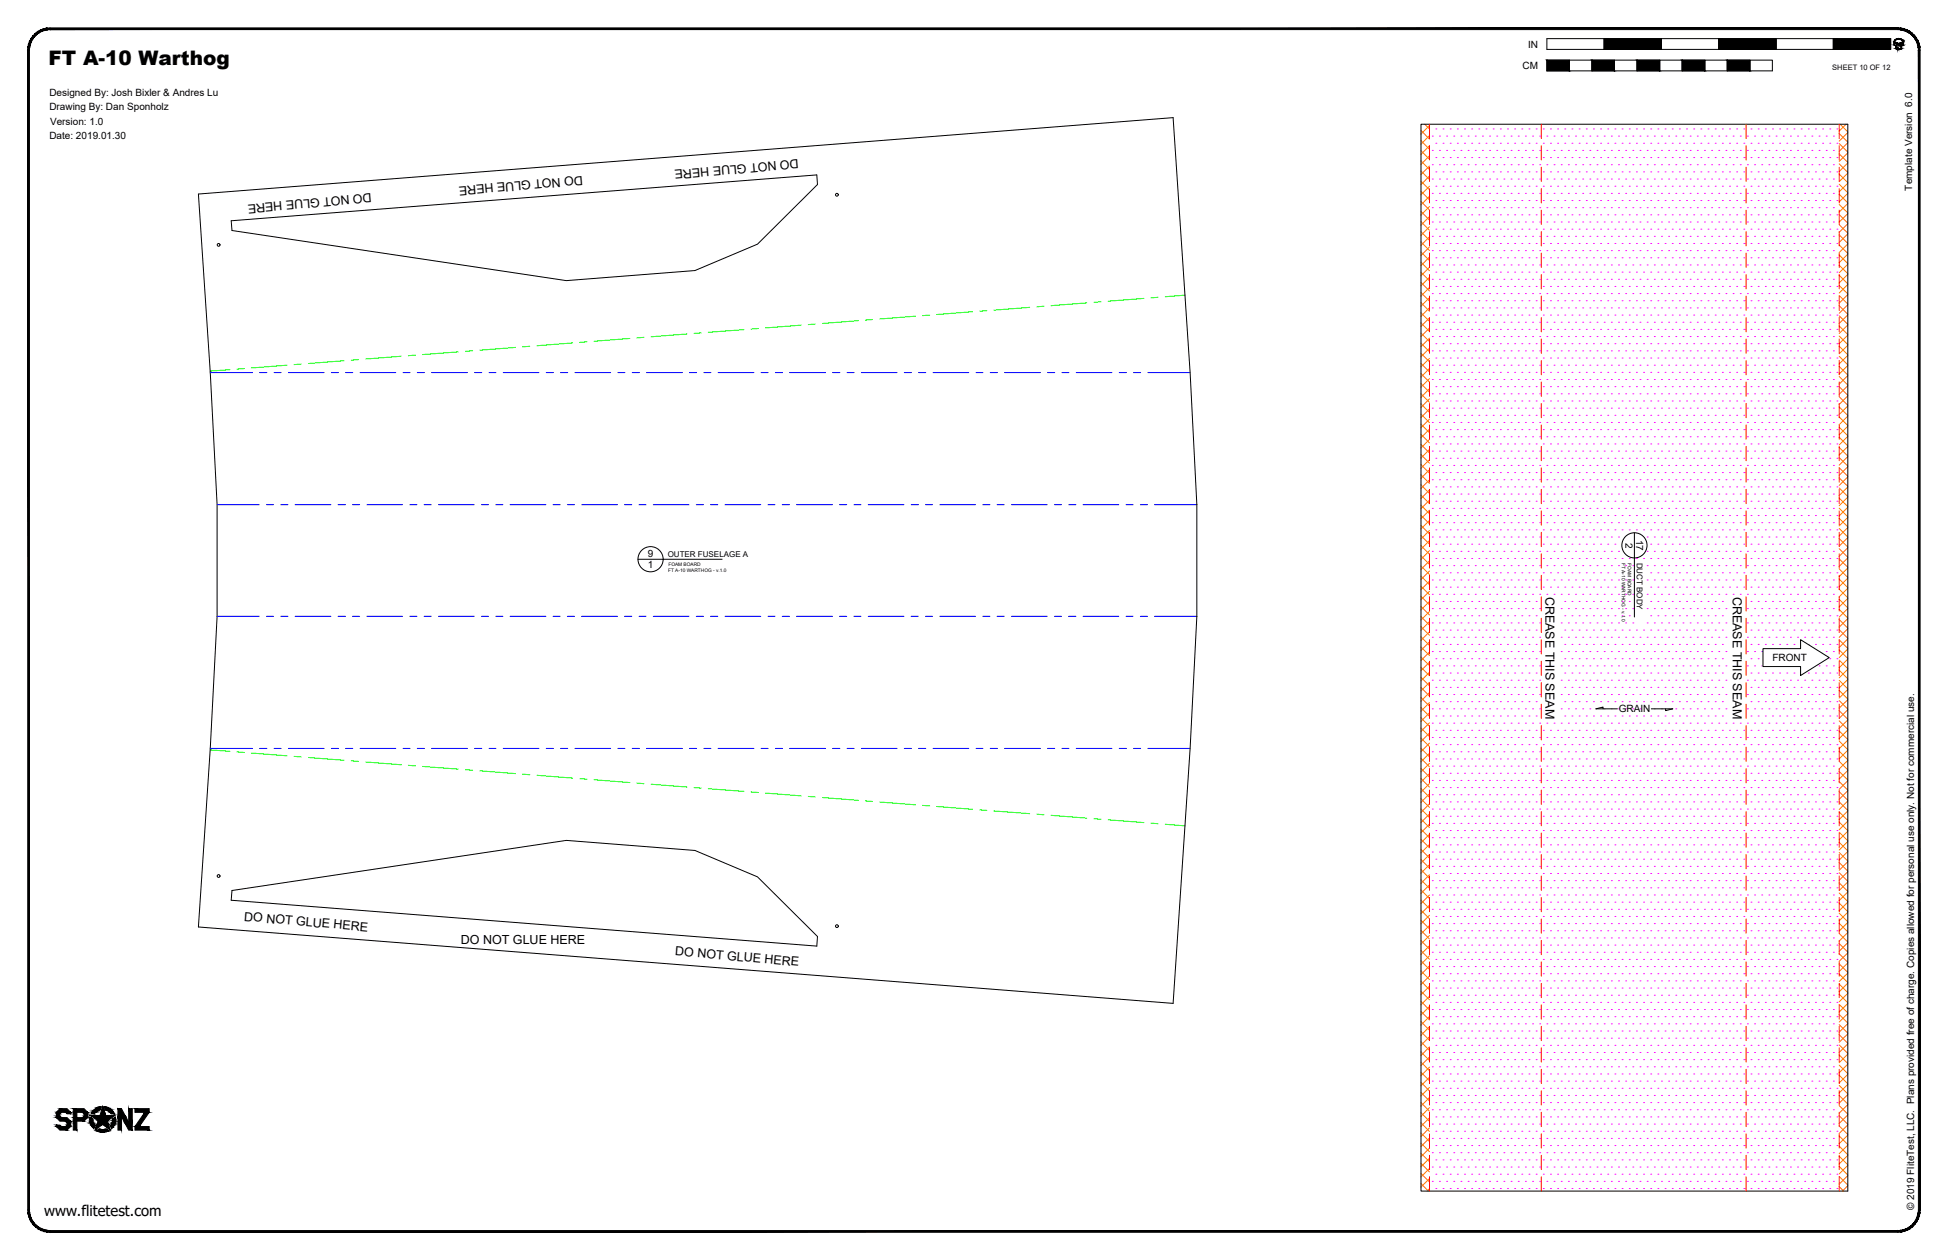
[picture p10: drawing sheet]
<svg xmlns="http://www.w3.org/2000/svg" width="864mm" height="559mm" viewBox="0 0 864 559" stroke-linecap="round" stroke-linejoin="round" font-family="sans-serif">
<defs><g id="words">
<text font-size="8.9" x="21.5" y="28.8">FT A-10 Warthog</text>
<text font-size="6.6" x="19.5" y="539.1">www.flitetest.com</text>
<g font-size="5.5">
<text x="353.9" y="70.6" transform="rotate(175 353.9 70.6)">DO NOT GLUE HERE</text>
<text x="258.2" y="77.9" transform="rotate(175 258.2 77.9)">DO NOT GLUE HERE</text>
<text x="164.6" y="85.8" transform="rotate(175 164.6 85.8)">DO NOT GLUE HERE</text>
<text x="685.1" y="264.6" transform="rotate(90 685.1 264.6)">CREASE THIS SEAM</text>
<text x="768.3" y="264.6" transform="rotate(90 768.3 264.6)">CREASE THIS SEAM</text>
<text x="108.2" y="408.3" transform="rotate(5 108.2 408.3)">DO NOT GLUE HERE</text>
<text x="204.3" y="418.5">DO NOT GLUE HERE</text>
<text x="299.2" y="423.7" transform="rotate(5 299.2 423.7)">DO NOT GLUE HERE</text>
</g>
<g font-size="4.4">
<text x="677.5" y="21.1">IN</text>
<text x="675" y="30.6">CM</text>
<text x="21.9" y="42.5">Designed By: Josh Bixler &amp; Andres Lu</text>
<text x="21.9" y="48.9">Drawing By: Dan Sponholz</text>
<text x="22.2" y="55.3">Version: 1.0</text>
<text x="21.9" y="61.7">Date: 2019.01.30</text>
<text x="847.7" y="84.5" transform="rotate(-90 847.7 84.5)">Template Version 6.0</text>
<text x="725.4" y="239.5" transform="rotate(90 725.4 239.5)">17</text>
<text x="720.6" y="240.6" transform="rotate(90 720.6 240.6)">2</text>
<text x="287.1" y="247.2">9</text>
<text x="287.1" y="252">1</text>
<text x="785.8" y="293.2">FRONT</text>
<text x="717.6" y="316">GRAIN</text>
<text x="848.5" y="536.6" transform="rotate(-90 848.5 536.6)">© 2019 FliteTest, LLC. Plans provided free of charge. Copies allowed for personal use only. Not for commercial use.</text>
</g>
<g font-size="3.5">
<text x="296" y="246.9">OUTER FUSELAGE A</text>
<text x="725.7" y="249.5" transform="rotate(90 725.7 249.5)">DUCT BODY</text>
</g>
<text font-size="3.3" x="812.3" y="31.1">SHEET 10 OF 12</text>
<g font-size="2.1">
<text x="296.3" y="251">FOAM BOARD</text>
<text x="719.1" y="249.7" transform="rotate(90 719.1 249.7)">FT A-10 WARTHOG - v.1.0</text>
<text x="721.6" y="249.8" transform="rotate(90 721.6 249.8)">FOAM BOARD</text>
<text x="296.2" y="253.5">FT A-10 WARTHOG - v.1.0</text>
</g>
</g></defs>
<!-- layer: 01 CUT -->
<g fill="none" stroke="#000" stroke-width=".44">
<path d="M630 55.1h189.2v473.1h-189.2zM88 86.1l432.1-33.9 7.5 113 3 58.6v49.5l-3 58.6-7.5 113.1-432.1-33.9 5.2-79.2 3-58.6v-49.5l-3-58.6zM102.5 97.9l259.6-20.3 .3 4.2-26.6 26.5-27.7 11.7-57 4.5-148.3-22.3zM102.8 394.9l148.3-22.2 57 4.5 27.7 11.7 26.6 26.4-.3 4.3-259.6-20.3z"/>
<circle cx="371" cy="86.4" r=".62"/>
<circle cx="96.9" cy="108.6" r=".62"/>
<circle cx="96.9" cy="388.5" r=".62"/>
<circle cx="371" cy="410.7" r=".62"/>
</g>
<!-- layer: 06 CAVITY -->
<g fill="none" stroke="#ff7f00" stroke-width=".44">
<path d="M630 57.9l3.7 3.8M631.6 55.1l2.1 2.1M633.7 55.6l-3.7 3.9M815.4 59.2l3.8 3.8M815.8 55.1l3.4 3.4M818.4 55.1l-3 3M819.2 58.8l-3.8 3.8M630 75.8l3.7 3.9M630 71.4l3.7 3.8M630 66.9l3.7 3.8M630 62.4l3.7 3.8M633.7 60.1l-3.7 3.8"/>
<path d="M633.7 64.6l-3.7 3.8M633.7 69.1l-3.7 3.8M633.7 73.6l-3.7 3.8M633.7 78.1l-3.7 3.8M815.4 77.2l3.8 3.8M815.4 72.7l3.8 3.8M815.4 68.2l3.8 3.8M815.4 63.7l3.8 3.8M819.2 63.3l-3.8 3.8M819.2 67.8l-3.8 3.8M819.2 72.3l-3.8 3.8M819.2 76.8l-3.8 3.7"/>
<path d="M630 98.3l3.7 3.8M630 93.8l3.7 3.8M630 89.3l3.7 3.8M630 84.8l3.7 3.8M630 80.4l3.7 3.8M633.7 82.6l-3.7 3.8M633.7 87l-3.7 3.9M633.7 91.6l-3.7 3.8M633.7 96l-3.7 3.8M815.4 99.6l3.8 3.8M815.4 95.1l3.8 3.9M815.4 90.7l3.8 3.7"/>
<path d="M815.4 86.2l3.8 3.8M815.4 81.7l3.8 3.8M819.2 81.2l-3.8 3.9M819.2 85.8l-3.8 3.7M819.2 90.2l-3.8 3.8M819.2 94.7l-3.8 3.8M819.2 99.2l-3.8 3.8M630 116.3l3.7 3.8M630 111.8l3.7 3.8M630 107.3l3.7 3.8M630 102.8l3.7 3.8M633.7 100.5l-3.7 3.9"/>
<path d="M633.7 105l-3.7 3.8M633.7 109.5l-3.7 3.8M633.7 114l-3.7 3.8M633.7 118.5l-3.7 3.8M815.4 117.6l3.8 3.8M815.4 113.1l3.8 3.8M815.4 108.6l3.8 3.8M815.4 104.1l3.8 3.8M819.2 103.7l-3.8 3.8M819.2 108.2l-3.8 3.8M819.2 112.7l-3.8 3.8M819.2 117.2l-3.8 3.8"/>
<path d="M630 138.7l3.7 3.8M630 134.2l3.7 3.8M630 129.8l3.7 3.7M630 125.2l3.7 3.9M630 120.7l3.7 3.9M633.7 123l-3.7 3.8M633.7 127.5l-3.7 3.8M633.7 132l-3.7 3.8M633.7 136.5l-3.7 3.8M815.4 135.6l3.8 3.8M815.4 131.1l3.8 3.8M815.4 126.6l3.8 3.8"/>
<path d="M815.4 122.1l3.8 3.8M819.2 121.7l-3.8 3.8M819.2 126.1l-3.8 3.9M819.2 130.7l-3.8 3.8M819.2 135.1l-3.8 3.8M819.2 139.6l-3.8 3.9M630 156.7l3.7 3.8M630 152.2l3.7 3.8M630 147.7l3.7 3.8M630 143.2l3.7 3.8M633.7 141l-3.7 3.7M633.7 145.4l-3.7 3.9"/>
<path d="M633.7 150l-3.7 3.7M633.7 154.4l-3.7 3.8M633.7 158.9l-3.7 3.8M815.4 158l3.8 3.8M815.4 153.5l3.8 3.8M815.4 149l3.8 3.8M815.4 144.5l3.8 3.9M815.4 140l3.8 3.9M819.2 144.1l-3.8 3.8M819.2 148.6l-3.8 3.8M819.2 153.1l-3.8 3.8M819.2 157.6l-3.8 3.8"/>
<path d="M630 179.1l3.7 3.8M630 174.7l3.7 3.7M630 170.1l3.7 3.9M630 165.7l3.7 3.8M630 161.2l3.7 3.8M633.7 163.4l-3.7 3.8M633.7 167.9l-3.7 3.8M633.7 172.4l-3.7 3.8M633.7 176.9l-3.7 3.8M815.4 176l3.8 3.8M815.4 171.5l3.8 3.8M815.4 167l3.8 3.8"/>
<path d="M815.4 162.5l3.8 3.8M819.2 162.1l-3.8 3.8M819.2 166.6l-3.8 3.8M819.2 171l-3.8 3.9M819.2 175.6l-3.8 3.8M630 197.1l3.7 3.8M630 192.6l3.7 3.8M630 188.1l3.7 3.8M630 183.6l3.7 3.9M633.7 181.4l-3.7 3.8M633.7 185.9l-3.7 3.8M633.7 190.3l-3.7 3.9"/>
<path d="M633.7 194.9l-3.7 3.8M633.7 199.3l-3.7 3.8M815.4 198.4l3.8 3.8M815.4 193.9l3.8 3.8M815.4 189.4l3.8 3.9M815.4 184.9l3.8 3.9M815.4 180.5l3.8 3.8M819.2 180.1l-3.8 3.7M819.2 184.5l-3.8 3.9M819.2 189l-3.8 3.8M819.2 193.5l-3.8 3.8M819.2 198l-3.8 3.8"/>
<path d="M630 219.6l3.7 3.8M630 215l3.7 3.9M630 210.6l3.7 3.8M630 206.1l3.7 3.8M630 201.6l3.7 3.8M633.7 203.8l-3.7 3.9M633.7 208.3l-3.7 3.8M633.7 212.8l-3.7 3.8M633.7 217.3l-3.7 3.8M815.4 216.4l3.8 3.8M815.4 211.9l3.8 3.8M815.4 207.4l3.8 3.8"/>
<path d="M815.4 202.9l3.8 3.8M819.2 202.5l-3.8 3.8M819.2 207l-3.8 3.8M819.2 211.5l-3.8 3.8M819.2 216l-3.8 3.8M630 237.5l3.7 3.8M630 233l3.7 3.8M630 228.5l3.7 3.9M630 224l3.7 3.8M633.7 221.8l-3.7 3.8M633.7 226.3l-3.7 3.8M633.7 230.8l-3.7 3.8"/>
<path d="M633.7 235.2l-3.7 3.9M633.7 239.8l-3.7 3.8M815.4 238.9l3.8 3.7M815.4 234.3l3.8 3.9M815.4 229.9l3.8 3.7M815.4 225.4l3.8 3.8M815.4 220.9l3.8 3.8M819.2 220.5l-3.8 3.8M819.2 225l-3.8 3.8M819.2 229.4l-3.8 3.9M819.2 233.9l-3.8 3.9M819.2 238.4l-3.8 3.8"/>
<path d="M630 260l3.7 3.8M630 255.5l3.7 3.8M630 251l3.7 3.8M630 246.5l3.7 3.8M630 242l3.7 3.8M633.7 244.2l-3.7 3.8M633.7 248.7l-3.7 3.9M633.7 253.2l-3.7 3.8M633.7 257.7l-3.7 3.8M815.4 256.8l3.8 3.8M815.4 252.3l3.8 3.8M815.4 247.8l3.8 3.8"/>
<path d="M815.4 243.3l3.8 3.8M819.2 242.9l-3.8 3.8M819.2 247.4l-3.8 3.8M819.2 251.9l-3.8 3.8M819.2 256.4l-3.8 3.8M630 278l3.7 3.7M630 273.4l3.7 3.9M630 269l3.7 3.7M630 264.5l3.7 3.8M633.7 262.2l-3.7 3.8M633.7 266.7l-3.7 3.8M633.7 271.2l-3.7 3.8"/>
<path d="M633.7 275.7l-3.7 3.8M815.4 279.2l3.8 3.9M815.4 274.8l3.8 3.8M815.4 270.3l3.8 3.8M815.4 265.8l3.8 3.8M815.4 261.3l3.8 3.8M819.2 260.9l-3.8 3.8M819.2 265.4l-3.8 3.8M819.2 269.9l-3.8 3.8M819.2 274.3l-3.8 3.8M819.2 278.8l-3.8 3.9M630 295.9l3.7 3.8"/>
<path d="M630 291.4l3.7 3.8M630 286.9l3.7 3.8M630 282.4l3.7 3.8M633.7 289.2l-3.7 3.7M633.7 280.2l-3.7 3.8M633.7 284.6l-3.7 3.9M633.7 293.6l-3.7 3.8M633.7 298.1l-3.7 3.9M815.4 297.2l3.8 3.8M815.4 292.7l3.8 3.9M815.4 288.2l3.8 3.8M815.4 283.8l3.8 3.8"/>
<path d="M819.2 283.3l-3.8 3.8M819.2 287.8l-3.8 3.8M819.2 292.3l-3.8 3.8M819.2 296.8l-3.8 3.8M630 318.3l3.7 3.9M630 313.9l3.7 3.8M630 309.4l3.7 3.8M630 304.9l3.7 3.8M630 300.4l3.7 3.8M633.7 302.6l-3.7 3.8M633.7 307.1l-3.7 3.8M633.7 311.6l-3.7 3.8"/>
<path d="M633.7 316.1l-3.7 3.8M815.4 319.7l3.8 3.8M815.4 315.2l3.8 3.8M815.4 310.7l3.8 3.8M815.4 306.2l3.8 3.8M815.4 301.7l3.8 3.8M819.2 301.3l-3.8 3.8M819.2 305.8l-3.8 3.8M819.2 310.3l-3.8 3.8M819.2 314.8l-3.8 3.8M819.2 319.3l-3.8 3.7M630 336.3l3.7 3.8"/>
<path d="M630 331.8l3.7 3.8M630 327.3l3.7 3.8M630 322.8l3.7 3.9M633.7 320.6l-3.7 3.8M633.7 325.1l-3.7 3.8M633.7 329.5l-3.7 3.9M633.7 334.1l-3.7 3.8M633.7 338.5l-3.7 3.8M815.4 337.6l3.8 3.9M815.4 333.2l3.8 3.7M815.4 328.7l3.8 3.8M815.4 324.2l3.8 3.8"/>
<path d="M819.2 323.7l-3.8 3.9M819.2 328.3l-3.8 3.7M819.2 332.7l-3.8 3.8M819.2 337.2l-3.8 3.8M630 358.8l3.7 3.8M630 354.3l3.7 3.8M630 349.8l3.7 3.8M630 345.3l3.7 3.8M630 340.8l3.7 3.8M633.7 343l-3.7 3.9M633.7 347.5l-3.7 3.8M633.7 352l-3.7 3.8"/>
<path d="M633.7 356.5l-3.7 3.8M815.4 355.6l3.8 3.8M815.4 351.1l3.8 3.8M815.4 346.6l3.8 3.8M815.4 342.1l3.8 3.8M819.2 341.7l-3.8 3.8M819.2 346.2l-3.8 3.8M819.2 350.7l-3.8 3.8M819.2 355.2l-3.8 3.8M819.2 359.7l-3.8 3.8M630 376.7l3.7 3.8M630 372.3l3.7 3.7"/>
<path d="M630 367.7l3.7 3.9M630 363.2l3.7 3.9M633.7 361l-3.7 3.8M633.7 365.5l-3.7 3.8M633.7 370l-3.7 3.8M633.7 374.5l-3.7 3.8M633.7 379l-3.7 3.8M815.4 378.1l3.8 3.8M815.4 373.6l3.8 3.8M815.4 369.1l3.8 3.8M815.4 364.6l3.8 3.8M815.4 360.1l3.8 3.8"/>
<path d="M819.2 364.2l-3.8 3.8M819.2 368.6l-3.8 3.9M819.2 373.2l-3.8 3.8M819.2 377.6l-3.8 3.8M630 399.2l3.7 3.8M630 394.7l3.7 3.8M630 390.2l3.7 3.8M630 385.7l3.7 3.8M630 381.2l3.7 3.8M633.7 383.5l-3.7 3.7M633.7 387.9l-3.7 3.9M633.7 392.5l-3.7 3.7"/>
<path d="M633.7 396.9l-3.7 3.8M815.4 396l3.8 3.8M815.4 391.5l3.8 3.8M815.4 387l3.8 3.9M815.4 382.5l3.8 3.9M819.2 382.1l-3.8 3.9M819.2 386.6l-3.8 3.8M819.2 391.1l-3.8 3.8M819.2 395.6l-3.8 3.8M630 417.2l3.7 3.7M630 412.6l3.7 3.9M630 408.2l3.7 3.8"/>
<path d="M630 403.7l3.7 3.8M633.7 410.4l-3.7 3.8M633.7 401.4l-3.7 3.8M633.7 405.9l-3.7 3.8M633.7 414.9l-3.7 3.8M633.7 419.4l-3.7 3.8M815.4 418.5l3.8 3.8M815.4 414l3.8 3.8M815.4 409.5l3.8 3.8M815.4 405l3.8 3.8M815.4 400.5l3.8 3.8M819.2 400.1l-3.8 3.8"/>
<path d="M819.2 404.6l-3.8 3.8M819.2 409.1l-3.8 3.8M819.2 413.5l-3.8 3.9M819.2 418.1l-3.8 3.8M630 439.6l3.7 3.8M630 435.1l3.7 3.8M630 430.6l3.7 3.8M630 426.1l3.7 3.9M630 421.6l3.7 3.8M633.7 423.9l-3.7 3.8M633.7 428.4l-3.7 3.8M633.7 432.8l-3.7 3.9"/>
<path d="M633.7 437.4l-3.7 3.8M815.4 436.4l3.8 3.8M815.4 431.9l3.8 3.9M815.4 427.4l3.8 3.8M815.4 423l3.8 3.8M819.2 422.6l-3.8 3.7M819.2 427l-3.8 3.9M819.2 431.5l-3.8 3.8M819.2 436l-3.8 3.8M630 457.5l3.7 3.9M630 453.1l3.7 3.8M630 448.6l3.7 3.8"/>
<path d="M630 444.1l3.7 3.8M633.7 441.8l-3.7 3.8M633.7 446.3l-3.7 3.9M633.7 450.8l-3.7 3.8M633.7 455.3l-3.7 3.8M633.7 459.8l-3.7 3.8M815.4 458.9l3.8 3.8M815.4 454.4l3.8 3.8M815.4 449.9l3.8 3.8M815.4 445.4l3.8 3.8M815.4 440.9l3.8 3.8M819.2 440.5l-3.8 3.8"/>
<path d="M819.2 445l-3.8 3.8M819.2 449.5l-3.8 3.8M819.2 454l-3.8 3.8M819.2 458.5l-3.8 3.8M630 475.5l3.7 3.8M630 471l3.7 3.9M630 466.5l3.7 3.8M630 462.1l3.7 3.8M633.7 464.3l-3.7 3.8M633.7 468.8l-3.7 3.8M633.7 473.3l-3.7 3.8M633.7 477.7l-3.7 3.9"/>
<path d="M815.4 476.8l3.8 3.9M815.4 472.4l3.8 3.7M815.4 467.9l3.8 3.8M815.4 463.4l3.8 3.8M819.2 463l-3.8 3.8M819.2 467.5l-3.8 3.8M819.2 471.9l-3.8 3.9M819.2 476.4l-3.8 3.9M630 498l3.7 3.8M630 493.5l3.7 3.8M630 489l3.7 3.8M630 484.5l3.7 3.8"/>
<path d="M630 480l3.7 3.8M633.7 482.3l-3.7 3.8M633.7 486.7l-3.7 3.8M633.7 491.2l-3.7 3.8M633.7 495.7l-3.7 3.8M815.4 499.3l3.8 3.8M815.4 494.8l3.8 3.8M815.4 490.3l3.8 3.8M815.4 485.8l3.8 3.8M815.4 481.4l3.8 3.7M819.2 480.9l-3.8 3.8M819.2 485.4l-3.8 3.8"/>
<path d="M819.2 489.9l-3.8 3.8M819.2 494.4l-3.8 3.8M819.2 498.9l-3.8 3.8M630 515.9l3.7 3.9M630 511.5l3.7 3.7M630 507l3.7 3.8M630 502.5l3.7 3.8M633.7 500.2l-3.7 3.8M633.7 504.7l-3.7 3.8M633.7 509.2l-3.7 3.8M633.7 513.7l-3.7 3.8M633.7 518.2l-3.7 3.8"/>
<path d="M815.4 517.3l3.8 3.8M815.4 512.8l3.8 3.8M815.4 508.3l3.8 3.8M815.4 503.8l3.8 3.8M819.2 503.4l-3.8 3.8M819.2 507.8l-3.8 3.9M819.2 512.4l-3.8 3.8M819.2 516.8l-3.8 3.8M630 524.9l3.2 3.3M630 520.5l3.7 3.7M633.7 522.7l-3.7 3.8M633.7 527.1l-1 1.1"/>
<path d="M815.4 526.3l1.9 1.9M815.4 521.7l3.8 3.9M819.2 521.3l-3.8 3.9M819.2 525.8l-2.4 2.4"/>
</g>
<!-- layer: 07 DE-PAPER -->
<g fill="none" stroke="#f0f" stroke-width=".44">
<path d="M636.6 57.2h.1M639.7 57.2h.1M642.9 57.2h.1M646.1 57.2h.1M649.3 57.2h.1M652.4 57.2h.1M655.6 57.2h.1M658.8 57.2h.1M662 57.2h.1M665.1 57.2h.1M668.3 57.2h.1M671.5 57.2h.1"/>
<path d="M674.7 57.2h.1M677.8 57.2h.1M681 57.2h.1M684.2 57.2h.1M687.4 57.2h.1M690.5 57.2h.1M693.7 57.2h.1M696.9 57.2h.1M700.1 57.2h.1M703.2 57.2h.1M706.4 57.2h.1M709.6 57.2h.1"/>
<path d="M712.8 57.2h.1M715.9 57.2h.1M719.1 57.2h.1M722.3 57.2h.1M725.5 57.2h.1M728.6 57.2h.1M731.8 57.2h.1M735 57.2h.1M738.2 57.2h.1M741.3 57.2h.1M744.5 57.2h.1M747.7 57.2h.1"/>
<path d="M750.9 57.2h.1M754 57.2h.1M757.2 57.2h.1M760.4 57.2h.1M763.6 57.2h.1M766.7 57.2h.1M769.9 57.2h.1M773.1 57.2h.1M776.3 57.2h.1M779.4 57.2h.1M782.6 57.2h.1M785.8 57.2h.1"/>
<path d="M789 57.2h.1M792.1 57.2h.1M795.3 57.2h.1M798.5 57.2h.1M801.7 57.2h.1M804.8 57.2h.1M808 57.2h.1M811.2 57.2h.1M814.4 57.2h.1M635 60.4h.1M635 66.7h.1M635 73.1h.1"/>
<path d="M635 79.4h.1M636.6 63.5h.1M636.6 69.9h.1M636.6 76.2h.1M638.1 60.4h.1M638.1 66.7h.1M638.1 73.1h.1M638.1 79.4h.1M639.7 63.5h.1M639.7 69.9h.1M639.7 76.2h.1M641.3 60.4h.1"/>
<path d="M641.3 66.7h.1M641.3 73.1h.1M641.3 79.4h.1M642.9 63.5h.1M642.9 69.9h.1M642.9 76.2h.1M644.5 60.4h.1M644.5 66.7h.1M644.5 73.1h.1M644.5 79.4h.1M646.1 63.5h.1M646.1 69.9h.1"/>
<path d="M646.1 76.2h.1M647.7 60.4h.1M647.7 66.7h.1M647.7 73.1h.1M647.7 79.4h.1M649.3 63.5h.1M649.3 69.9h.1M649.3 76.2h.1M650.8 60.4h.1M650.8 66.7h.1M650.8 73.1h.1M650.8 79.4h.1"/>
<path d="M652.4 63.5h.1M652.4 69.9h.1M652.4 76.2h.1M654 60.4h.1M654 66.7h.1M654 73.1h.1M654 79.4h.1M655.6 63.5h.1M655.6 69.9h.1M655.6 76.2h.1M657.2 60.4h.1M657.2 66.7h.1"/>
<path d="M657.2 73.1h.1M657.2 79.4h.1M658.8 63.5h.1M658.8 69.9h.1M658.8 76.2h.1M660.4 60.4h.1M660.4 66.7h.1M660.4 73.1h.1M660.4 79.4h.1M662 63.5h.1M662 69.9h.1M662 76.2h.1"/>
<path d="M663.5 60.4h.1M663.5 66.7h.1M663.5 73.1h.1M663.5 79.4h.1M665.1 63.5h.1M665.1 69.9h.1M665.1 76.2h.1M666.7 60.4h.1M666.7 66.7h.1M666.7 73.1h.1M666.7 79.4h.1M668.3 63.5h.1"/>
<path d="M668.3 69.9h.1M668.3 76.2h.1M669.9 60.4h.1M669.9 66.7h.1M669.9 73.1h.1M669.9 79.4h.1M671.5 63.5h.1M671.5 69.9h.1M671.5 76.2h.1M673.1 60.4h.1M673.1 66.7h.1M673.1 73.1h.1"/>
<path d="M673.1 79.4h.1M674.7 63.5h.1M674.7 69.9h.1M674.7 76.2h.1M676.2 60.4h.1M676.2 66.7h.1M676.2 73.1h.1M676.2 79.4h.1M677.8 63.5h.1M677.8 69.9h.1M677.8 76.2h.1M679.4 60.4h.1"/>
<path d="M679.4 66.7h.1M679.4 73.1h.1M679.4 79.4h.1M681 63.5h.1M681 69.9h.1M681 76.2h.1M682.6 60.4h.1M682.6 66.7h.1M682.6 73.1h.1M682.6 79.4h.1M684.2 63.5h.1M684.2 69.9h.1"/>
<path d="M684.2 76.2h.1M685.8 60.4h.1M685.8 66.7h.1M685.8 73.1h.1M685.8 79.4h.1M687.4 63.5h.1M687.4 69.9h.1M687.4 76.2h.1M688.9 60.4h.1M688.9 66.7h.1M688.9 73.1h.1M688.9 79.4h.1"/>
<path d="M690.5 63.5h.1M690.5 69.9h.1M690.5 76.2h.1M692.1 60.4h.1M692.1 66.7h.1M692.1 73.1h.1M692.1 79.4h.1M693.7 63.5h.1M693.7 69.9h.1M693.7 76.2h.1M695.3 60.4h.1M695.3 66.7h.1"/>
<path d="M695.3 73.1h.1M695.3 79.4h.1M696.9 63.5h.1M696.9 69.9h.1M696.9 76.2h.1M698.5 60.4h.1M698.5 66.7h.1M698.5 73.1h.1M698.5 79.4h.1M700.1 63.5h.1M700.1 69.9h.1M700.1 76.2h.1"/>
<path d="M701.7 60.4h.1M701.7 66.7h.1M701.7 73.1h.1M701.7 79.4h.1M703.2 63.5h.1M703.2 69.9h.1M703.2 76.2h.1M704.8 60.4h.1M704.8 66.7h.1M704.8 73.1h.1M704.8 79.4h.1M706.4 63.5h.1"/>
<path d="M706.4 69.9h.1M706.4 76.2h.1M708 60.4h.1M708 66.7h.1M708 73.1h.1M708 79.4h.1M709.6 63.5h.1M709.6 69.9h.1M709.6 76.2h.1M711.2 60.4h.1M711.2 66.7h.1M711.2 73.1h.1"/>
<path d="M711.2 79.4h.1M712.8 63.5h.1M712.8 69.9h.1M712.8 76.2h.1M714.4 60.4h.1M714.4 66.7h.1M714.4 73.1h.1M714.4 79.4h.1M715.9 63.5h.1M715.9 69.9h.1M715.9 76.2h.1M717.5 60.4h.1"/>
<path d="M717.5 66.7h.1M717.5 73.1h.1M717.5 79.4h.1M719.1 63.5h.1M719.1 69.9h.1M719.1 76.2h.1M720.7 60.4h.1M720.7 66.7h.1M720.7 73.1h.1M720.7 79.4h.1M722.3 63.5h.1M722.3 69.9h.1"/>
<path d="M722.3 76.2h.1M723.9 60.4h.1M723.9 66.7h.1M723.9 73.1h.1M723.9 79.4h.1M725.5 63.5h.1M725.5 69.9h.1M725.5 76.2h.1M727.1 60.4h.1M727.1 66.7h.1M727.1 73.1h.1M727.1 79.4h.1"/>
<path d="M728.6 63.5h.1M728.6 69.9h.1M728.6 76.2h.1M730.2 60.4h.1M730.2 66.7h.1M730.2 73.1h.1M730.2 79.4h.1M731.8 63.5h.1M731.8 69.9h.1M731.8 76.2h.1M733.4 60.4h.1M733.4 66.7h.1"/>
<path d="M733.4 73.1h.1M733.4 79.4h.1M735 63.5h.1M735 69.9h.1M735 76.2h.1M736.6 60.4h.1M736.6 66.7h.1M736.6 73.1h.1M736.6 79.4h.1M738.2 63.5h.1M738.2 69.9h.1M738.2 76.2h.1"/>
<path d="M739.8 60.4h.1M739.8 66.7h.1M739.8 73.1h.1M739.8 79.4h.1M741.3 63.5h.1M741.3 69.9h.1M741.3 76.2h.1M742.9 60.4h.1M742.9 66.7h.1M742.9 73.1h.1M742.9 79.4h.1M744.5 63.5h.1"/>
<path d="M744.5 69.9h.1M744.5 76.2h.1M746.1 60.4h.1M746.1 66.7h.1M746.1 73.1h.1M746.1 79.4h.1M747.7 63.5h.1M747.7 69.9h.1M747.7 76.2h.1M749.3 60.4h.1M749.3 66.7h.1M749.3 73.1h.1"/>
<path d="M749.3 79.4h.1M750.9 63.5h.1M750.9 69.9h.1M750.9 76.2h.1M752.5 60.4h.1M752.5 66.7h.1M752.5 73.1h.1M752.5 79.4h.1M754 63.5h.1M754 69.9h.1M754 76.2h.1M755.6 60.4h.1"/>
<path d="M755.6 66.7h.1M755.6 73.1h.1M755.6 79.4h.1M757.2 63.5h.1M757.2 69.9h.1M757.2 76.2h.1M758.8 60.4h.1M758.8 66.7h.1M758.8 73.1h.1M758.8 79.4h.1M760.4 63.5h.1M760.4 69.9h.1"/>
<path d="M760.4 76.2h.1M762 60.4h.1M762 66.7h.1M762 73.1h.1M762 79.4h.1M763.6 63.5h.1M763.6 69.9h.1M763.6 76.2h.1M765.2 60.4h.1M765.2 66.7h.1M765.2 73.1h.1M765.2 79.4h.1"/>
<path d="M766.7 63.5h.1M766.7 69.9h.1M766.7 76.2h.1M768.3 60.4h.1M768.3 66.7h.1M768.3 73.1h.1M768.3 79.4h.1M769.9 63.5h.1M769.9 69.9h.1M769.9 76.2h.1M771.5 60.4h.1M771.5 66.7h.1"/>
<path d="M771.5 73.1h.1M771.5 79.4h.1M773.1 63.5h.1M773.1 69.9h.1M773.1 76.2h.1M774.7 60.4h.1M774.7 66.7h.1M774.7 73.1h.1M774.7 79.4h.1M776.3 63.5h.1M776.3 69.9h.1M776.3 76.2h.1"/>
<path d="M777.9 60.4h.1M777.9 66.7h.1M777.9 73.1h.1M777.9 79.4h.1M779.4 63.5h.1M779.4 69.9h.1M779.4 76.2h.1M781 60.4h.1M781 66.7h.1M781 73.1h.1M781 79.4h.1M782.6 63.5h.1"/>
<path d="M782.6 69.9h.1M782.6 76.2h.1M784.2 60.4h.1M784.2 66.7h.1M784.2 73.1h.1M784.2 79.4h.1M785.8 63.5h.1M785.8 69.9h.1M785.8 76.2h.1M787.4 60.4h.1M787.4 66.7h.1M787.4 73.1h.1"/>
<path d="M787.4 79.4h.1M789 63.5h.1M789 69.9h.1M789 76.2h.1M790.6 60.4h.1M790.6 66.7h.1M790.6 73.1h.1M790.6 79.4h.1M792.1 63.5h.1M792.1 69.9h.1M792.1 76.2h.1M793.7 60.4h.1"/>
<path d="M793.7 66.7h.1M793.7 73.1h.1M793.7 79.4h.1M795.3 63.5h.1M795.3 69.9h.1M795.3 76.2h.1M796.9 60.4h.1M796.9 66.7h.1M796.9 73.1h.1M796.9 79.4h.1M798.5 63.5h.1M798.5 69.9h.1"/>
<path d="M798.5 76.2h.1M800.1 60.4h.1M800.1 66.7h.1M800.1 73.1h.1M800.1 79.4h.1M801.7 63.5h.1M801.7 69.9h.1M801.7 76.2h.1M803.3 60.4h.1M803.3 66.7h.1M803.3 73.1h.1M803.3 79.4h.1"/>
<path d="M804.8 63.5h.1M804.8 69.9h.1M804.8 76.2h.1M806.4 60.4h.1M806.4 66.7h.1M806.4 73.1h.1M806.4 79.4h.1M808 63.5h.1M808 69.9h.1M808 76.2h.1M809.6 60.4h.1M809.6 66.7h.1"/>
<path d="M809.6 73.1h.1M809.6 79.4h.1M811.2 63.5h.1M811.2 69.9h.1M811.2 76.2h.1M812.8 60.4h.1M812.8 66.7h.1M812.8 73.1h.1M812.8 79.4h.1M814.4 63.5h.1M814.4 69.9h.1M814.4 76.2h.1"/>
<path d="M635 85.8h.1M635 92.1h.1M635 98.5h.1M636.6 82.6h.1M636.6 88.9h.1M636.6 95.3h.1M638.1 85.8h.1M638.1 92.1h.1M638.1 98.5h.1M639.7 82.6h.1M639.7 88.9h.1M639.7 95.3h.1"/>
<path d="M641.3 85.8h.1M641.3 92.1h.1M641.3 98.5h.1M642.9 82.6h.1M642.9 88.9h.1M642.9 95.3h.1M644.5 85.8h.1M644.5 92.1h.1M644.5 98.5h.1M646.1 82.6h.1M646.1 88.9h.1M646.1 95.3h.1"/>
<path d="M647.7 85.8h.1M647.7 92.1h.1M647.7 98.5h.1M649.3 82.6h.1M649.3 88.9h.1M649.3 95.3h.1M650.8 85.8h.1M650.8 92.1h.1M650.8 98.5h.1M652.4 82.6h.1M652.4 88.9h.1M652.4 95.3h.1"/>
<path d="M654 85.8h.1M654 92.1h.1M654 98.5h.1M655.6 82.6h.1M655.6 88.9h.1M655.6 95.3h.1M657.2 85.8h.1M657.2 92.1h.1M657.2 98.5h.1M658.8 82.6h.1M658.8 88.9h.1M658.8 95.3h.1"/>
<path d="M660.4 85.8h.1M660.4 92.1h.1M660.4 98.5h.1M662 82.6h.1M662 88.9h.1M662 95.3h.1M663.5 85.8h.1M663.5 92.1h.1M663.5 98.5h.1M665.1 82.6h.1M665.1 88.9h.1M665.1 95.3h.1"/>
<path d="M666.7 85.8h.1M666.7 92.1h.1M666.7 98.5h.1M668.3 82.6h.1M668.3 88.9h.1M668.3 95.3h.1M669.9 85.8h.1M669.9 92.1h.1M669.9 98.5h.1M671.5 82.6h.1M671.5 88.9h.1M671.5 95.3h.1"/>
<path d="M673.1 85.8h.1M673.1 92.1h.1M673.1 98.5h.1M674.7 82.6h.1M674.7 88.9h.1M674.7 95.3h.1M676.2 85.8h.1M676.2 92.1h.1M676.2 98.5h.1M677.8 82.6h.1M677.8 88.9h.1M677.8 95.3h.1"/>
<path d="M679.4 85.8h.1M679.4 92.1h.1M679.4 98.5h.1M681 82.6h.1M681 88.9h.1M681 95.3h.1M682.6 85.8h.1M682.6 92.1h.1M682.6 98.5h.1M684.2 82.6h.1M684.2 88.9h.1M684.2 95.3h.1"/>
<path d="M685.8 85.8h.1M685.8 92.1h.1M685.8 98.5h.1M687.4 82.6h.1M687.4 88.9h.1M687.4 95.3h.1M688.9 85.8h.1M688.9 92.1h.1M688.9 98.5h.1M690.5 82.6h.1M690.5 88.9h.1M690.5 95.3h.1"/>
<path d="M692.1 85.8h.1M692.1 92.1h.1M692.1 98.5h.1M693.7 82.6h.1M693.7 88.9h.1M693.7 95.3h.1M695.3 85.8h.1M695.3 92.1h.1M695.3 98.5h.1M696.9 82.6h.1M696.9 88.9h.1M696.9 95.3h.1"/>
<path d="M698.5 85.8h.1M698.5 92.1h.1M698.5 98.5h.1M700.1 82.6h.1M700.1 88.9h.1M700.1 95.3h.1M701.7 85.8h.1M701.7 92.1h.1M701.7 98.5h.1M703.2 82.6h.1M703.2 88.9h.1M703.2 95.3h.1"/>
<path d="M704.8 85.8h.1M704.8 92.1h.1M704.8 98.5h.1M706.4 82.6h.1M706.4 88.9h.1M706.4 95.3h.1M708 85.8h.1M708 92.1h.1M708 98.5h.1M709.6 82.6h.1M709.6 88.9h.1M709.6 95.3h.1"/>
<path d="M711.2 85.8h.1M711.2 92.1h.1M711.2 98.5h.1M712.8 82.6h.1M712.8 88.9h.1M712.8 95.3h.1M714.4 85.8h.1M714.4 92.1h.1M714.4 98.5h.1M715.9 82.6h.1M715.9 88.9h.1M715.9 95.3h.1"/>
<path d="M717.5 85.8h.1M717.5 92.1h.1M717.5 98.5h.1M719.1 82.6h.1M719.1 88.9h.1M719.1 95.3h.1M720.7 85.8h.1M720.7 92.1h.1M720.7 98.5h.1M722.3 82.6h.1M722.3 88.9h.1M722.3 95.3h.1"/>
<path d="M723.9 85.8h.1M723.9 92.1h.1M723.9 98.5h.1M725.5 82.6h.1M725.5 88.9h.1M725.5 95.3h.1M727.1 85.8h.1M727.1 92.1h.1M727.1 98.5h.1M728.6 82.6h.1M728.6 88.9h.1M728.6 95.3h.1"/>
<path d="M730.2 85.8h.1M730.2 92.1h.1M730.2 98.5h.1M731.8 82.6h.1M731.8 88.9h.1M731.8 95.3h.1M733.4 85.8h.1M733.4 92.1h.1M733.4 98.5h.1M735 82.6h.1M735 88.9h.1M735 95.3h.1"/>
<path d="M736.6 85.8h.1M736.6 92.1h.1M736.6 98.5h.1M738.2 82.6h.1M738.2 88.9h.1M738.2 95.3h.1M739.8 85.8h.1M739.8 92.1h.1M739.8 98.5h.1M741.3 82.6h.1M741.3 88.9h.1M741.3 95.3h.1"/>
<path d="M742.9 85.8h.1M742.9 92.1h.1M742.9 98.5h.1M744.5 82.6h.1M744.5 88.9h.1M744.5 95.3h.1M746.1 85.8h.1M746.1 92.1h.1M746.1 98.5h.1M747.7 82.6h.1M747.7 88.9h.1M747.7 95.3h.1"/>
<path d="M749.3 85.8h.1M749.3 92.1h.1M749.3 98.5h.1M750.9 82.6h.1M750.9 88.9h.1M750.9 95.3h.1M752.5 85.8h.1M752.5 92.1h.1M752.5 98.5h.1M754 82.6h.1M754 88.9h.1M754 95.3h.1"/>
<path d="M755.6 85.8h.1M755.6 92.1h.1M755.6 98.5h.1M757.2 82.6h.1M757.2 88.9h.1M757.2 95.3h.1M758.8 85.8h.1M758.8 92.1h.1M758.8 98.5h.1M760.4 82.6h.1M760.4 88.9h.1M760.4 95.3h.1"/>
<path d="M762 85.8h.1M762 92.1h.1M762 98.5h.1M763.6 82.6h.1M763.6 88.9h.1M763.6 95.3h.1M765.2 85.8h.1M765.2 92.1h.1M765.2 98.5h.1M766.7 82.6h.1M766.7 88.9h.1M766.7 95.3h.1"/>
<path d="M768.3 85.8h.1M768.3 92.1h.1M768.3 98.5h.1M769.9 82.6h.1M769.9 88.9h.1M769.9 95.3h.1M771.5 85.8h.1M771.5 92.1h.1M771.5 98.5h.1M773.1 82.6h.1M773.1 88.9h.1M773.1 95.3h.1"/>
<path d="M774.7 85.8h.1M774.7 92.1h.1M774.7 98.5h.1M776.3 82.6h.1M776.3 88.9h.1M776.3 95.3h.1M777.9 85.8h.1M777.9 92.1h.1M777.9 98.5h.1M779.4 82.6h.1M779.4 88.9h.1M779.4 95.3h.1"/>
<path d="M781 85.8h.1M781 92.1h.1M781 98.5h.1M782.6 82.6h.1M782.6 88.9h.1M782.6 95.3h.1M784.2 85.8h.1M784.2 92.1h.1M784.2 98.5h.1M785.8 82.6h.1M785.8 88.9h.1M785.8 95.3h.1"/>
<path d="M787.4 85.8h.1M787.4 92.1h.1M787.4 98.5h.1M789 82.6h.1M789 88.9h.1M789 95.3h.1M790.6 85.8h.1M790.6 92.1h.1M790.6 98.5h.1M792.1 82.6h.1M792.1 88.9h.1M792.1 95.3h.1"/>
<path d="M793.7 85.8h.1M793.7 92.1h.1M793.7 98.5h.1M795.3 82.6h.1M795.3 88.9h.1M795.3 95.3h.1M796.9 85.8h.1M796.9 92.1h.1M796.9 98.5h.1M798.5 82.6h.1M798.5 88.9h.1M798.5 95.3h.1"/>
<path d="M800.1 85.8h.1M800.1 92.1h.1M800.1 98.5h.1M801.7 82.6h.1M801.7 88.9h.1M801.7 95.3h.1M803.3 85.8h.1M803.3 92.1h.1M803.3 98.5h.1M804.8 82.6h.1M804.8 88.9h.1M804.8 95.3h.1"/>
<path d="M806.4 85.8h.1M806.4 92.1h.1M806.4 98.5h.1M808 82.6h.1M808 88.9h.1M808 95.3h.1M809.6 85.8h.1M809.6 92.1h.1M809.6 98.5h.1M811.2 82.6h.1M811.2 88.9h.1M811.2 95.3h.1"/>
<path d="M812.8 85.8h.1M812.8 92.1h.1M812.8 98.5h.1M814.4 82.6h.1M814.4 88.9h.1M814.4 95.3h.1M635 104.8h.1M635 111.2h.1M635 117.5h.1M636.6 101.6h.1M636.6 108h.1M636.6 114.3h.1"/>
<path d="M638.1 104.8h.1M638.1 111.2h.1M638.1 117.5h.1M639.7 101.6h.1M639.7 108h.1M639.7 114.3h.1M641.3 104.8h.1M641.3 111.2h.1M641.3 117.5h.1M642.9 101.6h.1M642.9 108h.1M642.9 114.3h.1"/>
<path d="M644.5 104.8h.1M644.5 111.2h.1M644.5 117.5h.1M646.1 101.6h.1M646.1 108h.1M646.1 114.3h.1M647.7 104.8h.1M647.7 111.2h.1M647.7 117.5h.1M649.3 101.6h.1M649.3 108h.1M649.3 114.3h.1"/>
<path d="M650.8 104.8h.1M650.8 111.2h.1M650.8 117.5h.1M652.4 101.6h.1M652.4 108h.1M652.4 114.3h.1M654 104.8h.1M654 111.2h.1M654 117.5h.1M655.6 101.6h.1M655.6 108h.1M655.6 114.3h.1"/>
<path d="M657.2 104.8h.1M657.2 111.2h.1M657.2 117.5h.1M658.8 101.6h.1M658.8 108h.1M658.8 114.3h.1M660.4 104.8h.1M660.4 111.2h.1M660.4 117.5h.1M662 101.6h.1M662 108h.1M662 114.3h.1"/>
<path d="M663.5 104.8h.1M663.5 111.2h.1M663.5 117.5h.1M665.1 101.6h.1M665.1 108h.1M665.1 114.3h.1M666.7 104.8h.1M666.7 111.2h.1M666.7 117.5h.1M668.3 101.6h.1M668.3 108h.1M668.3 114.3h.1"/>
<path d="M669.9 104.8h.1M669.9 111.2h.1M669.9 117.5h.1M671.5 101.6h.1M671.5 108h.1M671.5 114.3h.1M673.1 104.8h.1M673.1 111.2h.1M673.1 117.5h.1M674.7 101.6h.1M674.7 108h.1M674.7 114.3h.1"/>
<path d="M676.2 104.8h.1M676.2 111.2h.1M676.2 117.5h.1M677.8 101.6h.1M677.8 108h.1M677.8 114.3h.1M679.4 104.8h.1M679.4 111.2h.1M679.4 117.5h.1M681 101.6h.1M681 108h.1M681 114.3h.1"/>
<path d="M682.6 104.8h.1M682.6 111.2h.1M682.6 117.5h.1M684.2 101.6h.1M684.2 108h.1M684.2 114.3h.1M685.8 104.8h.1M685.8 111.2h.1M685.8 117.5h.1M687.4 101.6h.1M687.4 108h.1M687.4 114.3h.1"/>
<path d="M688.9 104.8h.1M688.9 111.2h.1M688.9 117.5h.1M690.5 101.6h.1M690.5 108h.1M690.5 114.3h.1M692.1 104.8h.1M692.1 111.2h.1M692.1 117.5h.1M693.7 101.6h.1M693.7 108h.1M693.7 114.3h.1"/>
<path d="M695.3 104.8h.1M695.3 111.2h.1M695.3 117.5h.1M696.9 101.6h.1M696.9 108h.1M696.9 114.3h.1M698.5 104.8h.1M698.5 111.2h.1M698.5 117.5h.1M700.1 101.6h.1M700.1 108h.1M700.1 114.3h.1"/>
<path d="M701.7 104.8h.1M701.7 111.2h.1M701.7 117.5h.1M703.2 101.6h.1M703.2 108h.1M703.2 114.3h.1M704.8 104.8h.1M704.8 111.2h.1M704.8 117.5h.1M706.4 101.6h.1M706.4 108h.1M706.4 114.3h.1"/>
<path d="M708 104.8h.1M708 111.2h.1M708 117.5h.1M709.6 101.6h.1M709.6 108h.1M709.6 114.3h.1M711.2 104.8h.1M711.2 111.2h.1M711.2 117.5h.1M712.8 101.6h.1M712.8 108h.1M712.8 114.3h.1"/>
<path d="M714.4 104.8h.1M714.4 111.2h.1M714.4 117.5h.1M715.9 101.6h.1M715.9 108h.1M715.9 114.3h.1M717.5 104.8h.1M717.5 111.2h.1M717.5 117.5h.1M719.1 101.6h.1M719.1 108h.1M719.1 114.3h.1"/>
<path d="M720.7 104.8h.1M720.7 111.2h.1M720.7 117.5h.1M722.3 101.6h.1M722.3 108h.1M722.3 114.3h.1M723.9 104.8h.1M723.9 111.2h.1M723.9 117.5h.1M725.5 101.6h.1M725.5 108h.1M725.5 114.3h.1"/>
<path d="M727.1 104.8h.1M727.1 111.2h.1M727.1 117.5h.1M728.6 101.6h.1M728.6 108h.1M728.6 114.3h.1M730.2 104.8h.1M730.2 111.2h.1M730.2 117.5h.1M731.8 101.6h.1M731.8 108h.1M731.8 114.3h.1"/>
<path d="M733.4 104.8h.1M733.4 111.2h.1M733.4 117.5h.1M735 101.6h.1M735 108h.1M735 114.3h.1M736.6 104.8h.1M736.6 111.2h.1M736.6 117.5h.1M738.2 101.6h.1M738.2 108h.1M738.2 114.3h.1"/>
<path d="M739.8 104.8h.1M739.8 111.2h.1M739.8 117.5h.1M741.3 101.6h.1M741.3 108h.1M741.3 114.3h.1M742.9 104.8h.1M742.9 111.2h.1M742.9 117.5h.1M744.5 101.6h.1M744.5 108h.1M744.5 114.3h.1"/>
<path d="M746.1 104.8h.1M746.1 111.2h.1M746.1 117.5h.1M747.7 101.6h.1M747.7 108h.1M747.7 114.3h.1M749.3 104.8h.1M749.3 111.2h.1M749.3 117.5h.1M750.9 101.6h.1M750.9 108h.1M750.9 114.3h.1"/>
<path d="M752.5 104.8h.1M752.5 111.2h.1M752.5 117.5h.1M754 101.6h.1M754 108h.1M754 114.3h.1M755.6 104.8h.1M755.6 111.2h.1M755.6 117.5h.1M757.2 101.6h.1M757.2 108h.1M757.2 114.3h.1"/>
<path d="M758.8 104.8h.1M758.8 111.2h.1M758.8 117.5h.1M760.4 101.6h.1M760.4 108h.1M760.4 114.3h.1M762 104.8h.1M762 111.2h.1M762 117.5h.1M763.6 101.6h.1M763.6 108h.1M763.6 114.3h.1"/>
<path d="M765.2 104.8h.1M765.2 111.2h.1M765.2 117.5h.1M766.7 101.6h.1M766.7 108h.1M766.7 114.3h.1M768.3 104.8h.1M768.3 111.2h.1M768.3 117.5h.1M769.9 101.6h.1M769.9 108h.1M769.9 114.3h.1"/>
<path d="M771.5 104.8h.1M771.5 111.2h.1M771.5 117.5h.1M773.1 101.6h.1M773.1 108h.1M773.1 114.3h.1M774.7 104.8h.1M774.7 111.2h.1M774.7 117.5h.1M776.3 101.6h.1M776.3 108h.1M776.3 114.3h.1"/>
<path d="M777.9 104.8h.1M777.9 111.2h.1M777.9 117.5h.1M779.4 101.6h.1M779.4 108h.1M779.4 114.3h.1M781 104.8h.1M781 111.2h.1M781 117.5h.1M782.6 101.6h.1M782.6 108h.1M782.6 114.3h.1"/>
<path d="M784.2 104.8h.1M784.2 111.2h.1M784.2 117.5h.1M785.8 101.6h.1M785.8 108h.1M785.8 114.3h.1M787.4 104.8h.1M787.4 111.2h.1M787.4 117.5h.1M789 101.6h.1M789 108h.1M789 114.3h.1"/>
<path d="M790.6 104.8h.1M790.6 111.2h.1M790.6 117.5h.1M792.1 101.6h.1M792.1 108h.1M792.1 114.3h.1M793.7 104.8h.1M793.7 111.2h.1M793.7 117.5h.1M795.3 101.6h.1M795.3 108h.1M795.3 114.3h.1"/>
<path d="M796.9 104.8h.1M796.9 111.2h.1M796.9 117.5h.1M798.5 101.6h.1M798.5 108h.1M798.5 114.3h.1M800.1 104.8h.1M800.1 111.2h.1M800.1 117.5h.1M801.7 101.6h.1M801.7 108h.1M801.7 114.3h.1"/>
<path d="M803.3 104.8h.1M803.3 111.2h.1M803.3 117.5h.1M804.8 101.6h.1M804.8 108h.1M804.8 114.3h.1M806.4 104.8h.1M806.4 111.2h.1M806.4 117.5h.1M808 101.6h.1M808 108h.1M808 114.3h.1"/>
<path d="M809.6 104.8h.1M809.6 111.2h.1M809.6 117.5h.1M811.2 101.6h.1M811.2 108h.1M811.2 114.3h.1M812.8 104.8h.1M812.8 111.2h.1M812.8 117.5h.1M814.4 101.6h.1M814.4 108h.1M814.4 114.3h.1"/>
<path d="M635 123.9h.1M635 130.2h.1M635 136.6h.1M636.6 120.7h.1M636.6 127h.1M636.6 133.4h.1M636.6 139.7h.1M638.1 123.9h.1M638.1 130.2h.1M638.1 136.6h.1M639.7 120.7h.1M639.7 127h.1"/>
<path d="M639.7 133.4h.1M639.7 139.7h.1M641.3 123.9h.1M641.3 130.2h.1M641.3 136.6h.1M642.9 120.7h.1M642.9 127h.1M642.9 133.4h.1M642.9 139.7h.1M644.5 123.9h.1M644.5 130.2h.1M644.5 136.6h.1"/>
<path d="M646.1 120.7h.1M646.1 127h.1M646.1 133.4h.1M646.1 139.7h.1M647.7 123.9h.1M647.7 130.2h.1M647.7 136.6h.1M649.3 120.7h.1M649.3 127h.1M649.3 133.4h.1M649.3 139.7h.1M650.8 123.9h.1"/>
<path d="M650.8 130.2h.1M650.8 136.6h.1M652.4 120.7h.1M652.4 127h.1M652.4 133.4h.1M652.4 139.7h.1M654 123.9h.1M654 130.2h.1M654 136.6h.1M655.6 120.7h.1M655.6 127h.1M655.6 133.4h.1"/>
<path d="M655.6 139.7h.1M657.2 123.9h.1M657.2 130.2h.1M657.2 136.6h.1M658.8 120.7h.1M658.8 127h.1M658.8 133.4h.1M658.8 139.7h.1M660.4 123.9h.1M660.4 130.2h.1M660.4 136.6h.1M662 120.7h.1"/>
<path d="M662 127h.1M662 133.4h.1M662 139.7h.1M663.5 123.9h.1M663.5 130.2h.1M663.5 136.6h.1M665.1 120.7h.1M665.1 127h.1M665.1 133.4h.1M665.1 139.7h.1M666.7 123.9h.1M666.7 130.2h.1"/>
<path d="M666.7 136.6h.1M668.3 120.7h.1M668.3 127h.1M668.3 133.4h.1M668.3 139.7h.1M669.9 123.9h.1M669.9 130.2h.1M669.9 136.6h.1M671.5 120.7h.1M671.5 127h.1M671.5 133.4h.1M671.5 139.7h.1"/>
<path d="M673.1 123.9h.1M673.1 130.2h.1M673.1 136.6h.1M674.7 120.7h.1M674.7 127h.1M674.7 133.4h.1M674.7 139.7h.1M676.2 123.9h.1M676.2 130.2h.1M676.2 136.6h.1M677.8 120.7h.1M677.8 127h.1"/>
<path d="M677.8 133.4h.1M677.8 139.7h.1M679.4 123.9h.1M679.4 130.2h.1M679.4 136.6h.1M681 120.7h.1M681 127h.1M681 133.4h.1M681 139.7h.1M682.6 123.9h.1M682.6 130.2h.1M682.6 136.6h.1"/>
<path d="M684.2 120.7h.1M684.2 127h.1M684.2 133.4h.1M684.2 139.7h.1M685.8 123.9h.1M685.8 130.2h.1M685.8 136.6h.1M687.4 120.7h.1M687.4 127h.1M687.4 133.4h.1M687.4 139.7h.1M688.9 123.9h.1"/>
<path d="M688.9 130.2h.1M688.9 136.6h.1M690.5 120.7h.1M690.5 127h.1M690.5 133.4h.1M690.5 139.7h.1M692.1 123.9h.1M692.1 130.2h.1M692.1 136.6h.1M693.7 120.7h.1M693.7 127h.1M693.7 133.4h.1"/>
<path d="M693.7 139.7h.1M695.3 123.9h.1M695.3 130.2h.1M695.3 136.6h.1M696.9 120.7h.1M696.9 127h.1M696.9 133.4h.1M696.9 139.7h.1M698.5 123.9h.1M698.5 130.2h.1M698.5 136.6h.1M700.1 120.7h.1"/>
<path d="M700.1 127h.1M700.1 133.4h.1M700.1 139.7h.1M701.7 123.9h.1M701.7 130.2h.1M701.7 136.6h.1M703.2 120.7h.1M703.2 127h.1M703.2 133.4h.1M703.2 139.7h.1M704.8 123.9h.1M704.8 130.2h.1"/>
<path d="M704.8 136.6h.1M706.4 120.7h.1M706.4 127h.1M706.4 133.4h.1M706.4 139.7h.1M708 123.9h.1M708 130.2h.1M708 136.6h.1M709.6 120.7h.1M709.6 127h.1M709.6 133.4h.1M709.6 139.7h.1"/>
<path d="M711.2 123.9h.1M711.2 130.2h.1M711.2 136.6h.1M712.8 120.7h.1M712.8 127h.1M712.8 133.4h.1M712.8 139.7h.1M714.4 123.9h.1M714.4 130.2h.1M714.4 136.6h.1M715.9 120.7h.1M715.9 127h.1"/>
<path d="M715.9 133.4h.1M715.9 139.7h.1M717.5 123.9h.1M717.5 130.2h.1M717.5 136.6h.1M719.1 120.7h.1M719.1 127h.1M719.1 133.4h.1M719.1 139.7h.1M720.7 123.9h.1M720.7 130.2h.1M720.7 136.6h.1"/>
<path d="M722.3 120.7h.1M722.3 127h.1M722.3 133.4h.1M722.3 139.7h.1M723.9 123.9h.1M723.9 130.2h.1M723.9 136.6h.1M725.5 120.7h.1M725.5 127h.1M725.5 133.4h.1M725.5 139.7h.1M727.1 123.9h.1"/>
<path d="M727.1 130.2h.1M727.1 136.6h.1M728.6 120.7h.1M728.6 127h.1M728.6 133.4h.1M728.6 139.7h.1M730.2 123.9h.1M730.2 130.2h.1M730.2 136.6h.1M731.8 120.7h.1M731.8 127h.1M731.8 133.4h.1"/>
<path d="M731.8 139.7h.1M733.4 123.9h.1M733.4 130.2h.1M733.4 136.6h.1M735 120.7h.1M735 127h.1M735 133.4h.1M735 139.7h.1M736.6 123.9h.1M736.6 130.2h.1M736.6 136.6h.1M738.2 120.7h.1"/>
<path d="M738.2 127h.1M738.2 133.4h.1M738.2 139.7h.1M739.8 123.9h.1M739.8 130.2h.1M739.8 136.6h.1M741.3 120.7h.1M741.3 127h.1M741.3 133.4h.1M741.3 139.7h.1M742.9 123.9h.1M742.9 130.2h.1"/>
<path d="M742.9 136.6h.1M744.5 120.7h.1M744.5 127h.1M744.5 133.4h.1M744.5 139.7h.1M746.1 123.9h.1M746.1 130.2h.1M746.1 136.6h.1M747.7 120.7h.1M747.7 127h.1M747.7 133.4h.1M747.7 139.7h.1"/>
<path d="M749.3 123.9h.1M749.3 130.2h.1M749.3 136.6h.1M750.9 120.7h.1M750.9 127h.1M750.9 133.4h.1M750.9 139.7h.1M752.5 123.9h.1M752.5 130.2h.1M752.5 136.6h.1M754 120.7h.1M754 127h.1"/>
<path d="M754 133.4h.1M754 139.7h.1M755.6 123.9h.1M755.6 130.2h.1M755.6 136.6h.1M757.2 120.7h.1M757.2 127h.1M757.2 133.4h.1M757.2 139.7h.1M758.8 123.9h.1M758.8 130.2h.1M758.8 136.6h.1"/>
<path d="M760.4 120.7h.1M760.4 127h.1M760.4 133.4h.1M760.4 139.7h.1M762 123.9h.1M762 130.2h.1M762 136.6h.1M763.6 120.7h.1M763.6 127h.1M763.6 133.4h.1M763.6 139.7h.1M765.2 123.9h.1"/>
<path d="M765.2 130.2h.1M765.2 136.6h.1M766.7 120.7h.1M766.7 127h.1M766.7 133.4h.1M766.7 139.7h.1M768.3 123.9h.1M768.3 130.2h.1M768.3 136.6h.1M769.9 120.7h.1M769.9 127h.1M769.9 133.4h.1"/>
<path d="M769.9 139.7h.1M771.5 123.9h.1M771.5 130.2h.1M771.5 136.6h.1M773.1 120.7h.1M773.1 127h.1M773.1 133.4h.1M773.1 139.7h.1M774.7 123.9h.1M774.7 130.2h.1M774.7 136.6h.1M776.3 120.7h.1"/>
<path d="M776.3 127h.1M776.3 133.4h.1M776.3 139.7h.1M777.9 123.9h.1M777.9 130.2h.1M777.9 136.6h.1M779.4 120.7h.1M779.4 127h.1M779.4 133.4h.1M779.4 139.7h.1M781 123.9h.1M781 130.2h.1"/>
<path d="M781 136.6h.1M782.6 120.7h.1M782.6 127h.1M782.6 133.4h.1M782.6 139.7h.1M784.2 123.9h.1M784.2 130.2h.1M784.2 136.6h.1M785.8 120.7h.1M785.8 127h.1M785.8 133.4h.1M785.8 139.7h.1"/>
<path d="M787.4 123.9h.1M787.4 130.2h.1M787.4 136.6h.1M789 120.7h.1M789 127h.1M789 133.4h.1M789 139.7h.1M790.6 123.9h.1M790.6 130.2h.1M790.6 136.6h.1M792.1 120.7h.1M792.1 127h.1"/>
<path d="M792.1 133.4h.1M792.1 139.7h.1M793.7 123.9h.1M793.7 130.2h.1M793.7 136.6h.1M795.3 120.7h.1M795.3 127h.1M795.3 133.4h.1M795.3 139.7h.1M796.9 123.9h.1M796.9 130.2h.1M796.9 136.6h.1"/>
<path d="M798.5 120.7h.1M798.5 127h.1M798.5 133.4h.1M798.5 139.7h.1M800.1 123.9h.1M800.1 130.2h.1M800.1 136.6h.1M801.7 120.7h.1M801.7 127h.1M801.7 133.4h.1M801.7 139.7h.1M803.3 123.9h.1"/>
<path d="M803.3 130.2h.1M803.3 136.6h.1M804.8 120.7h.1M804.8 127h.1M804.8 133.4h.1M804.8 139.7h.1M806.4 123.9h.1M806.4 130.2h.1M806.4 136.6h.1M808 120.7h.1M808 127h.1M808 133.4h.1"/>
<path d="M808 139.7h.1M809.6 123.9h.1M809.6 130.2h.1M809.6 136.6h.1M811.2 120.7h.1M811.2 127h.1M811.2 133.4h.1M811.2 139.7h.1M812.8 123.9h.1M812.8 130.2h.1M812.8 136.6h.1M814.4 120.7h.1"/>
<path d="M814.4 127h.1M814.4 133.4h.1M814.4 139.7h.1M635 142.9h.1M635 149.3h.1M635 155.6h.1M636.6 146.1h.1M636.6 152.4h.1M636.6 158.8h.1M638.1 142.9h.1M638.1 149.3h.1M638.1 155.6h.1"/>
<path d="M639.7 146.1h.1M639.7 152.4h.1M639.7 158.8h.1M641.3 142.9h.1M641.3 149.3h.1M641.3 155.6h.1M642.9 146.1h.1M642.9 152.4h.1M642.9 158.8h.1M644.5 142.9h.1M644.5 149.3h.1M644.5 155.6h.1"/>
<path d="M646.1 146.1h.1M646.1 152.4h.1M646.1 158.8h.1M647.7 142.9h.1M647.7 149.3h.1M647.7 155.6h.1M649.3 146.1h.1M649.3 152.4h.1M649.3 158.8h.1M650.8 142.9h.1M650.8 149.3h.1M650.8 155.6h.1"/>
<path d="M652.4 146.1h.1M652.4 152.4h.1M652.4 158.8h.1M654 142.9h.1M654 149.3h.1M654 155.6h.1M655.6 146.1h.1M655.6 152.4h.1M655.6 158.8h.1M657.2 142.9h.1M657.2 149.3h.1M657.2 155.6h.1"/>
<path d="M658.8 146.1h.1M658.8 152.4h.1M658.8 158.8h.1M660.4 142.9h.1M660.4 149.3h.1M660.4 155.6h.1M662 146.1h.1M662 152.4h.1M662 158.8h.1M663.5 142.9h.1M663.5 149.3h.1M663.5 155.6h.1"/>
<path d="M665.1 146.1h.1M665.1 152.4h.1M665.1 158.8h.1M666.7 142.9h.1M666.7 149.3h.1M666.7 155.6h.1M668.3 146.1h.1M668.3 152.4h.1M668.3 158.8h.1M669.9 142.9h.1M669.9 149.3h.1M669.9 155.6h.1"/>
<path d="M671.5 146.1h.1M671.5 152.4h.1M671.5 158.8h.1M673.1 142.9h.1M673.1 149.3h.1M673.1 155.6h.1M674.7 146.1h.1M674.7 152.4h.1M674.7 158.8h.1M676.2 142.9h.1M676.2 149.3h.1M676.2 155.6h.1"/>
<path d="M677.8 146.1h.1M677.8 152.4h.1M677.8 158.8h.1M679.4 142.9h.1M679.4 149.3h.1M679.4 155.6h.1M681 146.1h.1M681 152.4h.1M681 158.8h.1M682.6 142.9h.1M682.6 149.3h.1M682.6 155.6h.1"/>
<path d="M684.2 146.1h.1M684.2 152.4h.1M684.2 158.8h.1M685.8 142.9h.1M685.8 149.3h.1M685.8 155.6h.1M687.4 146.1h.1M687.4 152.4h.1M687.4 158.8h.1M688.9 142.9h.1M688.9 149.3h.1M688.9 155.6h.1"/>
<path d="M690.5 146.1h.1M690.5 152.4h.1M690.5 158.8h.1M692.1 142.9h.1M692.1 149.3h.1M692.1 155.6h.1M693.7 146.1h.1M693.7 152.4h.1M693.7 158.8h.1M695.3 142.9h.1M695.3 149.3h.1M695.3 155.6h.1"/>
<path d="M696.9 146.1h.1M696.9 152.4h.1M696.9 158.8h.1M698.5 142.9h.1M698.5 149.3h.1M698.5 155.6h.1M700.1 146.1h.1M700.1 152.4h.1M700.1 158.8h.1M701.7 142.9h.1M701.7 149.3h.1M701.7 155.6h.1"/>
<path d="M703.2 146.1h.1M703.2 152.4h.1M703.2 158.8h.1M704.8 142.9h.1M704.8 149.3h.1M704.8 155.6h.1M706.4 146.1h.1M706.4 152.4h.1M706.4 158.8h.1M708 142.9h.1M708 149.3h.1M708 155.6h.1"/>
<path d="M709.6 146.1h.1M709.6 152.4h.1M709.6 158.8h.1M711.2 142.9h.1M711.2 149.3h.1M711.2 155.6h.1M712.8 146.1h.1M712.8 152.4h.1M712.8 158.8h.1M714.4 142.9h.1M714.4 149.3h.1M714.4 155.6h.1"/>
<path d="M715.9 146.1h.1M715.9 152.4h.1M715.9 158.8h.1M717.5 142.9h.1M717.5 149.3h.1M717.5 155.6h.1M719.1 146.1h.1M719.1 152.4h.1M719.1 158.8h.1M720.7 142.9h.1M720.7 149.3h.1M720.7 155.6h.1"/>
<path d="M722.3 146.1h.1M722.3 152.4h.1M722.3 158.8h.1M723.9 142.9h.1M723.9 149.3h.1M723.9 155.6h.1M725.5 146.1h.1M725.5 152.4h.1M725.5 158.8h.1M727.1 142.9h.1M727.1 149.3h.1M727.1 155.6h.1"/>
<path d="M728.6 146.1h.1M728.6 152.4h.1M728.6 158.8h.1M730.2 142.9h.1M730.2 149.3h.1M730.2 155.6h.1M731.8 146.1h.1M731.8 152.4h.1M731.8 158.8h.1M733.4 142.9h.1M733.4 149.3h.1M733.4 155.6h.1"/>
<path d="M735 146.1h.1M735 152.4h.1M735 158.8h.1M736.6 142.9h.1M736.6 149.3h.1M736.6 155.6h.1M738.2 146.1h.1M738.2 152.4h.1M738.2 158.8h.1M739.8 142.9h.1M739.8 149.3h.1M739.8 155.6h.1"/>
<path d="M741.3 146.1h.1M741.3 152.4h.1M741.3 158.8h.1M742.9 142.9h.1M742.9 149.3h.1M742.9 155.6h.1M744.5 146.1h.1M744.5 152.4h.1M744.5 158.8h.1M746.1 142.9h.1M746.1 149.3h.1M746.1 155.6h.1"/>
<path d="M747.7 146.1h.1M747.7 152.4h.1M747.7 158.8h.1M749.3 142.9h.1M749.3 149.3h.1M749.3 155.6h.1M750.9 146.1h.1M750.9 152.4h.1M750.9 158.8h.1M752.5 142.9h.1M752.5 149.3h.1M752.5 155.6h.1"/>
<path d="M754 146.1h.1M754 152.4h.1M754 158.8h.1M755.6 142.9h.1M755.6 149.3h.1M755.6 155.6h.1M757.2 146.1h.1M757.2 152.4h.1M757.2 158.8h.1M758.8 142.9h.1M758.8 149.3h.1M758.8 155.6h.1"/>
<path d="M760.4 146.1h.1M760.4 152.4h.1M760.4 158.8h.1M762 142.9h.1M762 149.3h.1M762 155.6h.1M763.6 146.1h.1M763.6 152.4h.1M763.6 158.8h.1M765.2 142.9h.1M765.2 149.3h.1M765.2 155.6h.1"/>
<path d="M766.7 146.1h.1M766.7 152.4h.1M766.7 158.8h.1M768.3 142.9h.1M768.3 149.3h.1M768.3 155.6h.1M769.9 146.1h.1M769.9 152.4h.1M769.9 158.8h.1M771.5 142.9h.1M771.5 149.3h.1M771.5 155.6h.1"/>
<path d="M773.1 146.1h.1M773.1 152.4h.1M773.1 158.8h.1M774.7 142.9h.1M774.7 149.3h.1M774.7 155.6h.1M776.3 146.1h.1M776.3 152.4h.1M776.3 158.8h.1M777.9 142.9h.1M777.9 149.3h.1M777.9 155.6h.1"/>
<path d="M779.4 146.1h.1M779.4 152.4h.1M779.4 158.8h.1M781 142.9h.1M781 149.3h.1M781 155.6h.1M782.6 146.1h.1M782.6 152.4h.1M782.6 158.8h.1M784.2 142.9h.1M784.2 149.3h.1M784.2 155.6h.1"/>
<path d="M785.8 146.1h.1M785.8 152.4h.1M785.8 158.8h.1M787.4 142.9h.1M787.4 149.3h.1M787.4 155.6h.1M789 146.1h.1M789 152.4h.1M789 158.8h.1M790.6 142.9h.1M790.6 149.3h.1M790.6 155.6h.1"/>
<path d="M792.1 146.1h.1M792.1 152.4h.1M792.1 158.8h.1M793.7 142.9h.1M793.7 149.3h.1M793.7 155.6h.1M795.3 146.1h.1M795.3 152.4h.1M795.3 158.8h.1M796.9 142.9h.1M796.9 149.3h.1M796.9 155.6h.1"/>
<path d="M798.5 146.1h.1M798.5 152.4h.1M798.5 158.8h.1M800.1 142.9h.1M800.1 149.3h.1M800.1 155.6h.1M801.7 146.1h.1M801.7 152.4h.1M801.7 158.8h.1M803.3 142.9h.1M803.3 149.3h.1M803.3 155.6h.1"/>
<path d="M804.8 146.1h.1M804.8 152.4h.1M804.8 158.8h.1M806.4 142.9h.1M806.4 149.3h.1M806.4 155.6h.1M808 146.1h.1M808 152.4h.1M808 158.8h.1M809.6 142.9h.1M809.6 149.3h.1M809.6 155.6h.1"/>
<path d="M811.2 146.1h.1M811.2 152.4h.1M811.2 158.8h.1M812.8 142.9h.1M812.8 149.3h.1M812.8 155.6h.1M814.4 146.1h.1M814.4 152.4h.1M814.4 158.8h.1M635 162h.1M635 168.3h.1M635 174.7h.1"/>
<path d="M636.6 165.1h.1M636.6 171.5h.1M636.6 177.8h.1M638.1 162h.1M638.1 168.3h.1M638.1 174.7h.1M639.7 165.1h.1M639.7 171.5h.1M639.7 177.8h.1M641.3 162h.1M641.3 168.3h.1M641.3 174.7h.1"/>
<path d="M642.9 165.1h.1M642.9 171.5h.1M642.9 177.8h.1M644.5 162h.1M644.5 168.3h.1M644.5 174.7h.1M646.1 165.1h.1M646.1 171.5h.1M646.1 177.8h.1M647.7 162h.1M647.7 168.3h.1M647.7 174.7h.1"/>
<path d="M649.3 165.1h.1M649.3 171.5h.1M649.3 177.8h.1M650.8 162h.1M650.8 168.3h.1M650.8 174.7h.1M652.4 165.1h.1M652.4 171.5h.1M652.4 177.8h.1M654 162h.1M654 168.3h.1M654 174.7h.1"/>
<path d="M655.6 165.1h.1M655.6 171.5h.1M655.6 177.8h.1M657.2 162h.1M657.2 168.3h.1M657.2 174.7h.1M658.8 165.1h.1M658.8 171.5h.1M658.8 177.8h.1M660.4 162h.1M660.4 168.3h.1M660.4 174.7h.1"/>
<path d="M662 165.1h.1M662 171.5h.1M662 177.8h.1M663.5 162h.1M663.5 168.3h.1M663.5 174.7h.1M665.1 165.1h.1M665.1 171.5h.1M665.1 177.8h.1M666.7 162h.1M666.7 168.3h.1M666.7 174.7h.1"/>
<path d="M668.3 165.1h.1M668.3 171.5h.1M668.3 177.8h.1M669.9 162h.1M669.9 168.3h.1M669.9 174.7h.1M671.5 165.1h.1M671.5 171.5h.1M671.5 177.8h.1M673.1 162h.1M673.1 168.3h.1M673.1 174.7h.1"/>
<path d="M674.7 165.1h.1M674.7 171.5h.1M674.7 177.8h.1M676.2 162h.1M676.2 168.3h.1M676.2 174.7h.1M677.8 165.1h.1M677.8 171.5h.1M677.8 177.8h.1M679.4 162h.1M679.4 168.3h.1M679.4 174.7h.1"/>
<path d="M681 165.1h.1M681 171.5h.1M681 177.8h.1M682.6 162h.1M682.6 168.3h.1M682.6 174.7h.1M684.2 165.1h.1M684.2 171.5h.1M684.2 177.8h.1M685.8 162h.1M685.8 168.3h.1M685.8 174.7h.1"/>
<path d="M687.4 165.1h.1M687.4 171.5h.1M687.4 177.8h.1M688.9 162h.1M688.9 168.3h.1M688.9 174.7h.1M690.5 165.1h.1M690.5 171.5h.1M690.5 177.8h.1M692.1 162h.1M692.1 168.3h.1M692.1 174.7h.1"/>
<path d="M693.7 165.1h.1M693.7 171.5h.1M693.7 177.8h.1M695.3 162h.1M695.3 168.3h.1M695.3 174.7h.1M696.9 165.1h.1M696.9 171.5h.1M696.9 177.8h.1M698.5 162h.1M698.5 168.3h.1M698.5 174.7h.1"/>
<path d="M700.1 165.1h.1M700.1 171.5h.1M700.1 177.8h.1M701.7 162h.1M701.7 168.3h.1M701.7 174.7h.1M703.2 165.1h.1M703.2 171.5h.1M703.2 177.8h.1M704.8 162h.1M704.8 168.3h.1M704.8 174.7h.1"/>
<path d="M706.4 165.1h.1M706.4 171.5h.1M706.4 177.8h.1M708 162h.1M708 168.3h.1M708 174.7h.1M709.6 165.1h.1M709.6 171.5h.1M709.6 177.8h.1M711.2 162h.1M711.2 168.3h.1M711.2 174.7h.1"/>
<path d="M712.8 165.1h.1M712.8 171.5h.1M712.8 177.8h.1M714.4 162h.1M714.4 168.3h.1M714.4 174.7h.1M715.9 165.1h.1M715.9 171.5h.1M715.9 177.8h.1M717.5 162h.1M717.5 168.3h.1M717.5 174.7h.1"/>
<path d="M719.1 165.1h.1M719.1 171.5h.1M719.1 177.8h.1M720.7 162h.1M720.7 168.3h.1M720.7 174.7h.1M722.3 165.1h.1M722.3 171.5h.1M722.3 177.8h.1M723.9 162h.1M723.9 168.3h.1M723.9 174.7h.1"/>
<path d="M725.5 165.1h.1M725.5 171.5h.1M725.5 177.8h.1M727.1 162h.1M727.1 168.3h.1M727.1 174.7h.1M728.6 165.1h.1M728.6 171.5h.1M728.6 177.8h.1M730.2 162h.1M730.2 168.3h.1M730.2 174.7h.1"/>
<path d="M731.8 165.1h.1M731.8 171.5h.1M731.8 177.8h.1M733.4 162h.1M733.4 168.3h.1M733.4 174.7h.1M735 165.1h.1M735 171.5h.1M735 177.8h.1M736.6 162h.1M736.6 168.3h.1M736.6 174.7h.1"/>
<path d="M738.2 165.1h.1M738.2 171.5h.1M738.2 177.8h.1M739.8 162h.1M739.8 168.3h.1M739.8 174.7h.1M741.3 165.1h.1M741.3 171.5h.1M741.3 177.8h.1M742.9 162h.1M742.9 168.3h.1M742.9 174.7h.1"/>
<path d="M744.5 165.1h.1M744.5 171.5h.1M744.5 177.8h.1M746.1 162h.1M746.1 168.3h.1M746.1 174.7h.1M747.7 165.1h.1M747.7 171.5h.1M747.7 177.8h.1M749.3 162h.1M749.3 168.3h.1M749.3 174.7h.1"/>
<path d="M750.9 165.1h.1M750.9 171.5h.1M750.9 177.8h.1M752.5 162h.1M752.5 168.3h.1M752.5 174.7h.1M754 165.1h.1M754 171.5h.1M754 177.8h.1M755.6 162h.1M755.6 168.3h.1M755.6 174.7h.1"/>
<path d="M757.2 165.1h.1M757.2 171.5h.1M757.2 177.8h.1M758.8 162h.1M758.8 168.3h.1M758.8 174.7h.1M760.4 165.1h.1M760.4 171.5h.1M760.4 177.8h.1M762 162h.1M762 168.3h.1M762 174.7h.1"/>
<path d="M763.6 165.1h.1M763.6 171.5h.1M763.6 177.8h.1M765.2 162h.1M765.2 168.3h.1M765.2 174.7h.1M766.7 165.1h.1M766.7 171.5h.1M766.7 177.8h.1M768.3 162h.1M768.3 168.3h.1M768.3 174.7h.1"/>
<path d="M769.9 165.1h.1M769.9 171.5h.1M769.9 177.8h.1M771.5 162h.1M771.5 168.3h.1M771.5 174.7h.1M773.1 165.1h.1M773.1 171.5h.1M773.1 177.8h.1M774.7 162h.1M774.7 168.3h.1M774.7 174.7h.1"/>
<path d="M776.3 165.1h.1M776.3 171.5h.1M776.3 177.8h.1M777.9 162h.1M777.9 168.3h.1M777.9 174.7h.1M779.4 165.1h.1M779.4 171.5h.1M779.4 177.8h.1M781 162h.1M781 168.3h.1M781 174.7h.1"/>
<path d="M782.6 165.1h.1M782.6 171.5h.1M782.6 177.8h.1M784.2 162h.1M784.2 168.3h.1M784.2 174.7h.1M785.8 165.1h.1M785.8 171.5h.1M785.8 177.8h.1M787.4 162h.1M787.4 168.3h.1M787.4 174.7h.1"/>
<path d="M789 165.1h.1M789 171.5h.1M789 177.8h.1M790.6 162h.1M790.6 168.3h.1M790.6 174.7h.1M792.1 165.1h.1M792.1 171.5h.1M792.1 177.8h.1M793.7 162h.1M793.7 168.3h.1M793.7 174.7h.1"/>
<path d="M795.3 165.1h.1M795.3 171.5h.1M795.3 177.8h.1M796.9 162h.1M796.9 168.3h.1M796.9 174.7h.1M798.5 165.1h.1M798.5 171.5h.1M798.5 177.8h.1M800.1 162h.1M800.1 168.3h.1M800.1 174.7h.1"/>
<path d="M801.7 165.1h.1M801.7 171.5h.1M801.7 177.8h.1M803.3 162h.1M803.3 168.3h.1M803.3 174.7h.1M804.8 165.1h.1M804.8 171.5h.1M804.8 177.8h.1M806.4 162h.1M806.4 168.3h.1M806.4 174.7h.1"/>
<path d="M808 165.1h.1M808 171.5h.1M808 177.8h.1M809.6 162h.1M809.6 168.3h.1M809.6 174.7h.1M811.2 165.1h.1M811.2 171.5h.1M811.2 177.8h.1M812.8 162h.1M812.8 168.3h.1M812.8 174.7h.1"/>
<path d="M814.4 165.1h.1M814.4 171.5h.1M814.4 177.8h.1M635 181h.1M635 187.4h.1M635 193.7h.1M636.6 184.2h.1M636.6 190.5h.1M636.6 196.9h.1M638.1 181h.1M638.1 187.4h.1M638.1 193.7h.1"/>
<path d="M639.7 184.2h.1M639.7 190.5h.1M639.7 196.9h.1M641.3 181h.1M641.3 187.4h.1M641.3 193.7h.1M642.9 184.2h.1M642.9 190.5h.1M642.9 196.9h.1M644.5 181h.1M644.5 187.4h.1M644.5 193.7h.1"/>
<path d="M646.1 184.2h.1M646.1 190.5h.1M646.1 196.9h.1M647.7 181h.1M647.7 187.4h.1M647.7 193.7h.1M649.3 184.2h.1M649.3 190.5h.1M649.3 196.9h.1M650.8 181h.1M650.8 187.4h.1M650.8 193.7h.1"/>
<path d="M652.4 184.2h.1M652.4 190.5h.1M652.4 196.9h.1M654 181h.1M654 187.4h.1M654 193.7h.1M655.6 184.2h.1M655.6 190.5h.1M655.6 196.9h.1M657.2 181h.1M657.2 187.4h.1M657.2 193.7h.1"/>
<path d="M658.8 184.2h.1M658.8 190.5h.1M658.8 196.9h.1M660.4 181h.1M660.4 187.4h.1M660.4 193.7h.1M662 184.2h.1M662 190.5h.1M662 196.9h.1M663.5 181h.1M663.5 187.4h.1M663.5 193.7h.1"/>
<path d="M665.1 184.2h.1M665.1 190.5h.1M665.1 196.9h.1M666.7 181h.1M666.7 187.4h.1M666.7 193.7h.1M668.3 184.2h.1M668.3 190.5h.1M668.3 196.9h.1M669.9 181h.1M669.9 187.4h.1M669.9 193.7h.1"/>
<path d="M671.5 184.2h.1M671.5 190.5h.1M671.5 196.9h.1M673.1 181h.1M673.1 187.4h.1M673.1 193.7h.1M674.7 184.2h.1M674.7 190.5h.1M674.7 196.9h.1M676.2 181h.1M676.2 187.4h.1M676.2 193.7h.1"/>
<path d="M677.8 184.2h.1M677.8 190.5h.1M677.8 196.9h.1M679.4 181h.1M679.4 187.4h.1M679.4 193.7h.1M681 184.2h.1M681 190.5h.1M681 196.9h.1M682.6 181h.1M682.6 187.4h.1M682.6 193.7h.1"/>
<path d="M684.2 184.2h.1M684.2 190.5h.1M684.2 196.9h.1M685.8 181h.1M685.8 187.4h.1M685.8 193.7h.1M687.4 184.2h.1M687.4 190.5h.1M687.4 196.9h.1M688.9 181h.1M688.9 187.4h.1M688.9 193.7h.1"/>
<path d="M690.5 184.2h.1M690.5 190.5h.1M690.5 196.9h.1M692.1 181h.1M692.1 187.4h.1M692.1 193.7h.1M693.7 184.2h.1M693.7 190.5h.1M693.7 196.9h.1M695.3 181h.1M695.3 187.4h.1M695.3 193.7h.1"/>
<path d="M696.9 184.2h.1M696.9 190.5h.1M696.9 196.9h.1M698.5 181h.1M698.5 187.4h.1M698.5 193.7h.1M700.1 184.2h.1M700.1 190.5h.1M700.1 196.9h.1M701.7 181h.1M701.7 187.4h.1M701.7 193.7h.1"/>
<path d="M703.2 184.2h.1M703.2 190.5h.1M703.2 196.9h.1M704.8 181h.1M704.8 187.4h.1M704.8 193.7h.1M706.4 184.2h.1M706.4 190.5h.1M706.4 196.9h.1M708 181h.1M708 187.4h.1M708 193.7h.1"/>
<path d="M709.6 184.2h.1M709.6 190.5h.1M709.6 196.9h.1M711.2 181h.1M711.2 187.4h.1M711.2 193.7h.1M712.8 184.2h.1M712.8 190.5h.1M712.8 196.9h.1M714.4 181h.1M714.4 187.4h.1M714.4 193.7h.1"/>
<path d="M715.9 184.2h.1M715.9 190.5h.1M715.9 196.9h.1M717.5 181h.1M717.5 187.4h.1M717.5 193.7h.1M719.1 184.2h.1M719.1 190.5h.1M719.1 196.9h.1M720.7 181h.1M720.7 187.4h.1M720.7 193.7h.1"/>
<path d="M722.3 184.2h.1M722.3 190.5h.1M722.3 196.9h.1M723.9 181h.1M723.9 187.4h.1M723.9 193.7h.1M725.5 184.2h.1M725.5 190.5h.1M725.5 196.9h.1M727.1 181h.1M727.1 187.4h.1M727.1 193.7h.1"/>
<path d="M728.6 184.2h.1M728.6 190.5h.1M728.6 196.9h.1M730.2 181h.1M730.2 187.4h.1M730.2 193.7h.1M731.8 184.2h.1M731.8 190.5h.1M731.8 196.9h.1M733.4 181h.1M733.4 187.4h.1M733.4 193.7h.1"/>
<path d="M735 184.2h.1M735 190.5h.1M735 196.9h.1M736.6 181h.1M736.6 187.4h.1M736.6 193.7h.1M738.2 184.2h.1M738.2 190.5h.1M738.2 196.9h.1M739.8 181h.1M739.8 187.4h.1M739.8 193.7h.1"/>
<path d="M741.3 184.2h.1M741.3 190.5h.1M741.3 196.9h.1M742.9 181h.1M742.9 187.4h.1M742.9 193.7h.1M744.5 184.2h.1M744.5 190.5h.1M744.5 196.9h.1M746.1 181h.1M746.1 187.4h.1M746.1 193.7h.1"/>
<path d="M747.7 184.2h.1M747.7 190.5h.1M747.7 196.9h.1M749.3 181h.1M749.3 187.4h.1M749.3 193.7h.1M750.9 184.2h.1M750.9 190.5h.1M750.9 196.9h.1M752.5 181h.1M752.5 187.4h.1M752.5 193.7h.1"/>
<path d="M754 184.2h.1M754 190.5h.1M754 196.9h.1M755.6 181h.1M755.6 187.4h.1M755.6 193.7h.1M757.2 184.2h.1M757.2 190.5h.1M757.2 196.9h.1M758.8 181h.1M758.8 187.4h.1M758.8 193.7h.1"/>
<path d="M760.4 184.2h.1M760.4 190.5h.1M760.4 196.9h.1M762 181h.1M762 187.4h.1M762 193.7h.1M763.6 184.2h.1M763.6 190.5h.1M763.6 196.9h.1M765.2 181h.1M765.2 187.4h.1M765.2 193.7h.1"/>
<path d="M766.7 184.2h.1M766.7 190.5h.1M766.7 196.9h.1M768.3 181h.1M768.3 187.4h.1M768.3 193.7h.1M769.9 184.2h.1M769.9 190.5h.1M769.9 196.9h.1M771.5 181h.1M771.5 187.4h.1M771.5 193.7h.1"/>
<path d="M773.1 184.2h.1M773.1 190.5h.1M773.1 196.9h.1M774.7 181h.1M774.7 187.4h.1M774.7 193.7h.1M776.3 184.2h.1M776.3 190.5h.1M776.3 196.9h.1M777.9 181h.1M777.9 187.4h.1M777.9 193.7h.1"/>
<path d="M779.4 184.2h.1M779.4 190.5h.1M779.4 196.9h.1M781 181h.1M781 187.4h.1M781 193.7h.1M782.6 184.2h.1M782.6 190.5h.1M782.6 196.9h.1M784.2 181h.1M784.2 187.4h.1M784.2 193.7h.1"/>
<path d="M785.8 184.2h.1M785.8 190.5h.1M785.8 196.9h.1M787.4 181h.1M787.4 187.4h.1M787.4 193.7h.1M789 184.2h.1M789 190.5h.1M789 196.9h.1M790.6 181h.1M790.6 187.4h.1M790.6 193.7h.1"/>
<path d="M792.1 184.2h.1M792.1 190.5h.1M792.1 196.9h.1M793.7 181h.1M793.7 187.4h.1M793.7 193.7h.1M795.3 184.2h.1M795.3 190.5h.1M795.3 196.9h.1M796.9 181h.1M796.9 187.4h.1M796.9 193.7h.1"/>
<path d="M798.5 184.2h.1M798.5 190.5h.1M798.5 196.9h.1M800.1 181h.1M800.1 187.4h.1M800.1 193.7h.1M801.7 184.2h.1M801.7 190.5h.1M801.7 196.9h.1M803.3 181h.1M803.3 187.4h.1M803.3 193.7h.1"/>
<path d="M804.8 184.2h.1M804.8 190.5h.1M804.8 196.9h.1M806.4 181h.1M806.4 187.4h.1M806.4 193.7h.1M808 184.2h.1M808 190.5h.1M808 196.9h.1M809.6 181h.1M809.6 187.4h.1M809.6 193.7h.1"/>
<path d="M811.2 184.2h.1M811.2 190.5h.1M811.2 196.9h.1M812.8 181h.1M812.8 187.4h.1M812.8 193.7h.1M814.4 184.2h.1M814.4 190.5h.1M814.4 196.9h.1M635 200.1h.1M635 206.4h.1M635 212.8h.1"/>
<path d="M635 219.1h.1M636.6 203.2h.1M636.6 209.6h.1M636.6 215.9h.1M638.1 200.1h.1M638.1 206.4h.1M638.1 212.8h.1M638.1 219.1h.1M639.7 203.2h.1M639.7 209.6h.1M639.7 215.9h.1M641.3 200.1h.1"/>
<path d="M641.3 206.4h.1M641.3 212.8h.1M641.3 219.1h.1M642.9 203.2h.1M642.9 209.6h.1M642.9 215.9h.1M644.5 200.1h.1M644.5 206.4h.1M644.5 212.8h.1M644.5 219.1h.1M646.1 203.2h.1M646.1 209.6h.1"/>
<path d="M646.1 215.9h.1M647.7 200.1h.1M647.7 206.4h.1M647.7 212.8h.1M647.7 219.1h.1M649.3 203.2h.1M649.3 209.6h.1M649.3 215.9h.1M650.8 200.1h.1M650.8 206.4h.1M650.8 212.8h.1M650.8 219.1h.1"/>
<path d="M652.4 203.2h.1M652.4 209.6h.1M652.4 215.9h.1M654 200.1h.1M654 206.4h.1M654 212.8h.1M654 219.1h.1M655.6 203.2h.1M655.6 209.6h.1M655.6 215.9h.1M657.2 200.1h.1M657.2 206.4h.1"/>
<path d="M657.2 212.8h.1M657.2 219.1h.1M658.8 203.2h.1M658.8 209.6h.1M658.8 215.9h.1M660.4 200.1h.1M660.4 206.4h.1M660.4 212.8h.1M660.4 219.1h.1M662 203.2h.1M662 209.6h.1M662 215.9h.1"/>
<path d="M663.5 200.1h.1M663.5 206.4h.1M663.5 212.8h.1M663.5 219.1h.1M665.1 203.2h.1M665.1 209.6h.1M665.1 215.9h.1M666.7 200.1h.1M666.7 206.4h.1M666.7 212.8h.1M666.7 219.1h.1M668.3 203.2h.1"/>
<path d="M668.3 209.6h.1M668.3 215.9h.1M669.9 200.1h.1M669.9 206.4h.1M669.9 212.8h.1M669.9 219.1h.1M671.5 203.2h.1M671.5 209.6h.1M671.5 215.9h.1M673.1 200.1h.1M673.1 206.4h.1M673.1 212.8h.1"/>
<path d="M673.1 219.1h.1M674.7 203.2h.1M674.7 209.6h.1M674.7 215.9h.1M676.2 200.1h.1M676.2 206.4h.1M676.2 212.8h.1M676.2 219.1h.1M677.8 203.2h.1M677.8 209.6h.1M677.8 215.9h.1M679.4 200.1h.1"/>
<path d="M679.4 206.4h.1M679.4 212.8h.1M679.4 219.1h.1M681 203.2h.1M681 209.6h.1M681 215.9h.1M682.6 200.1h.1M682.6 206.4h.1M682.6 212.8h.1M682.6 219.1h.1M684.2 203.2h.1M684.2 209.6h.1"/>
<path d="M684.2 215.9h.1M685.8 200.1h.1M685.8 206.4h.1M685.8 212.8h.1M685.8 219.1h.1M687.4 203.2h.1M687.4 209.6h.1M687.4 215.9h.1M688.9 200.1h.1M688.9 206.4h.1M688.9 212.8h.1M688.9 219.1h.1"/>
<path d="M690.5 203.2h.1M690.5 209.6h.1M690.5 215.9h.1M692.1 200.1h.1M692.1 206.4h.1M692.1 212.8h.1M692.1 219.1h.1M693.7 203.2h.1M693.7 209.6h.1M693.7 215.9h.1M695.3 200.1h.1M695.3 206.4h.1"/>
<path d="M695.3 212.8h.1M695.3 219.1h.1M696.9 203.2h.1M696.9 209.6h.1M696.9 215.9h.1M698.5 200.1h.1M698.5 206.4h.1M698.5 212.8h.1M698.5 219.1h.1M700.1 203.2h.1M700.1 209.6h.1M700.1 215.9h.1"/>
<path d="M701.7 200.1h.1M701.7 206.4h.1M701.7 212.8h.1M701.7 219.1h.1M703.2 203.2h.1M703.2 209.6h.1M703.2 215.9h.1M704.8 200.1h.1M704.8 206.4h.1M704.8 212.8h.1M704.8 219.1h.1M706.4 203.2h.1"/>
<path d="M706.4 209.6h.1M706.4 215.9h.1M708 200.1h.1M708 206.4h.1M708 212.8h.1M708 219.1h.1M709.6 203.2h.1M709.6 209.6h.1M709.6 215.9h.1M711.2 200.1h.1M711.2 206.4h.1M711.2 212.8h.1"/>
<path d="M711.2 219.1h.1M712.8 203.2h.1M712.8 209.6h.1M712.8 215.9h.1M714.4 200.1h.1M714.4 206.4h.1M714.4 212.8h.1M714.4 219.1h.1M715.9 203.2h.1M715.9 209.6h.1M715.9 215.9h.1M717.5 200.1h.1"/>
<path d="M717.5 206.4h.1M717.5 212.8h.1M717.5 219.1h.1M719.1 203.2h.1M719.1 209.6h.1M719.1 215.9h.1M720.7 200.1h.1M720.7 206.4h.1M720.7 212.8h.1M720.7 219.1h.1M722.3 203.2h.1M722.3 209.6h.1"/>
<path d="M722.3 215.9h.1M723.9 200.1h.1M723.9 206.4h.1M723.9 212.8h.1M723.9 219.1h.1M725.5 203.2h.1M725.5 209.6h.1M725.5 215.9h.1M727.1 200.1h.1M727.1 206.4h.1M727.1 212.8h.1M727.1 219.1h.1"/>
<path d="M728.6 203.2h.1M728.6 209.6h.1M728.6 215.9h.1M730.2 200.1h.1M730.2 206.4h.1M730.2 212.8h.1M730.2 219.1h.1M731.8 203.2h.1M731.8 209.6h.1M731.8 215.9h.1M733.4 200.1h.1M733.4 206.4h.1"/>
<path d="M733.4 212.8h.1M733.4 219.1h.1M735 203.2h.1M735 209.6h.1M735 215.9h.1M736.6 200.1h.1M736.6 206.4h.1M736.6 212.8h.1M736.6 219.1h.1M738.2 203.2h.1M738.2 209.6h.1M738.2 215.9h.1"/>
<path d="M739.8 200.1h.1M739.8 206.4h.1M739.8 212.8h.1M739.8 219.1h.1M741.3 203.2h.1M741.3 209.6h.1M741.3 215.9h.1M742.9 200.1h.1M742.9 206.4h.1M742.9 212.8h.1M742.9 219.1h.1M744.5 203.2h.1"/>
<path d="M744.5 209.6h.1M744.5 215.9h.1M746.1 200.1h.1M746.1 206.4h.1M746.1 212.8h.1M746.1 219.1h.1M747.7 203.2h.1M747.7 209.6h.1M747.7 215.9h.1M749.3 200.1h.1M749.3 206.4h.1M749.3 212.8h.1"/>
<path d="M749.3 219.1h.1M750.9 203.2h.1M750.9 209.6h.1M750.9 215.9h.1M752.5 200.1h.1M752.5 206.4h.1M752.5 212.8h.1M752.5 219.1h.1M754 203.2h.1M754 209.6h.1M754 215.9h.1M755.6 200.1h.1"/>
<path d="M755.6 206.4h.1M755.6 212.8h.1M755.6 219.1h.1M757.2 203.2h.1M757.2 209.6h.1M757.2 215.9h.1M758.8 200.1h.1M758.8 206.4h.1M758.8 212.8h.1M758.8 219.1h.1M760.4 203.2h.1M760.4 209.6h.1"/>
<path d="M760.4 215.9h.1M762 200.1h.1M762 206.4h.1M762 212.8h.1M762 219.1h.1M763.6 203.2h.1M763.6 209.6h.1M763.6 215.9h.1M765.2 200.1h.1M765.2 206.4h.1M765.2 212.8h.1M765.2 219.1h.1"/>
<path d="M766.7 203.2h.1M766.7 209.6h.1M766.7 215.9h.1M768.3 200.1h.1M768.3 206.4h.1M768.3 212.8h.1M768.3 219.1h.1M769.9 203.2h.1M769.9 209.6h.1M769.9 215.9h.1M771.5 200.1h.1M771.5 206.4h.1"/>
<path d="M771.5 212.8h.1M771.5 219.1h.1M773.1 203.2h.1M773.1 209.6h.1M773.1 215.9h.1M774.7 200.1h.1M774.7 206.4h.1M774.7 212.8h.1M774.7 219.1h.1M776.3 203.2h.1M776.3 209.6h.1M776.3 215.9h.1"/>
<path d="M777.9 200.1h.1M777.9 206.4h.1M777.9 212.8h.1M777.9 219.1h.1M779.4 203.2h.1M779.4 209.6h.1M779.4 215.9h.1M781 200.1h.1M781 206.4h.1M781 212.8h.1M781 219.1h.1M782.6 203.2h.1"/>
<path d="M782.6 209.6h.1M782.6 215.9h.1M784.2 200.1h.1M784.2 206.4h.1M784.2 212.8h.1M784.2 219.1h.1M785.8 203.2h.1M785.8 209.6h.1M785.8 215.9h.1M787.4 200.1h.1M787.4 206.4h.1M787.4 212.8h.1"/>
<path d="M787.4 219.1h.1M789 203.2h.1M789 209.6h.1M789 215.9h.1M790.6 200.1h.1M790.6 206.4h.1M790.6 212.8h.1M790.6 219.1h.1M792.1 203.2h.1M792.1 209.6h.1M792.1 215.9h.1M793.7 200.1h.1"/>
<path d="M793.7 206.4h.1M793.7 212.8h.1M793.7 219.1h.1M795.3 203.2h.1M795.3 209.6h.1M795.3 215.9h.1M796.9 200.1h.1M796.9 206.4h.1M796.9 212.8h.1M796.9 219.1h.1M798.5 203.2h.1M798.5 209.6h.1"/>
<path d="M798.5 215.9h.1M800.1 200.1h.1M800.1 206.4h.1M800.1 212.8h.1M800.1 219.1h.1M801.7 203.2h.1M801.7 209.6h.1M801.7 215.9h.1M803.3 200.1h.1M803.3 206.4h.1M803.3 212.8h.1M803.3 219.1h.1"/>
<path d="M804.8 203.2h.1M804.8 209.6h.1M804.8 215.9h.1M806.4 200.1h.1M806.4 206.4h.1M806.4 212.8h.1M806.4 219.1h.1M808 203.2h.1M808 209.6h.1M808 215.9h.1M809.6 200.1h.1M809.6 206.4h.1"/>
<path d="M809.6 212.8h.1M809.6 219.1h.1M811.2 203.2h.1M811.2 209.6h.1M811.2 215.9h.1M812.8 200.1h.1M812.8 206.4h.1M812.8 212.8h.1M812.8 219.1h.1M814.4 203.2h.1M814.4 209.6h.1M814.4 215.9h.1"/>
<path d="M635 225.5h.1M635 231.8h.1M635 238.2h.1M636.6 222.3h.1M636.6 228.6h.1M636.6 235h.1M638.1 225.5h.1M638.1 231.8h.1M638.1 238.2h.1M639.7 222.3h.1M639.7 228.6h.1M639.7 235h.1"/>
<path d="M641.3 225.5h.1M641.3 231.8h.1M641.3 238.2h.1M642.9 222.3h.1M642.9 228.6h.1M642.9 235h.1M644.5 225.5h.1M644.5 231.8h.1M644.5 238.2h.1M646.1 222.3h.1M646.1 228.6h.1M646.1 235h.1"/>
<path d="M647.7 225.5h.1M647.7 231.8h.1M647.7 238.2h.1M649.3 222.3h.1M649.3 228.6h.1M649.3 235h.1M650.8 225.5h.1M650.8 231.8h.1M650.8 238.2h.1M652.4 222.3h.1M652.4 228.6h.1M652.4 235h.1"/>
<path d="M654 225.5h.1M654 231.8h.1M654 238.2h.1M655.6 222.3h.1M655.6 228.6h.1M655.6 235h.1M657.2 225.5h.1M657.2 231.8h.1M657.2 238.2h.1M658.8 222.3h.1M658.8 228.6h.1M658.8 235h.1"/>
<path d="M660.4 225.5h.1M660.4 231.8h.1M660.4 238.2h.1M662 222.3h.1M662 228.6h.1M662 235h.1M663.5 225.5h.1M663.5 231.8h.1M663.5 238.2h.1M665.1 222.3h.1M665.1 228.6h.1M665.1 235h.1"/>
<path d="M666.7 225.5h.1M666.7 231.8h.1M666.7 238.2h.1M668.3 222.3h.1M668.3 228.6h.1M668.3 235h.1M669.9 225.5h.1M669.9 231.8h.1M669.9 238.2h.1M671.5 222.3h.1M671.5 228.6h.1M671.5 235h.1"/>
<path d="M673.1 225.5h.1M673.1 231.8h.1M673.1 238.2h.1M674.7 222.3h.1M674.7 228.6h.1M674.7 235h.1M676.2 225.5h.1M676.2 231.8h.1M676.2 238.2h.1M677.8 222.3h.1M677.8 228.6h.1M677.8 235h.1"/>
<path d="M679.4 225.5h.1M679.4 231.8h.1M679.4 238.2h.1M681 222.3h.1M681 228.6h.1M681 235h.1M682.6 225.5h.1M682.6 231.8h.1M682.6 238.2h.1M684.2 222.3h.1M684.2 228.6h.1M684.2 235h.1"/>
<path d="M685.8 225.5h.1M685.8 231.8h.1M685.8 238.2h.1M687.4 222.3h.1M687.4 228.6h.1M687.4 235h.1M688.9 225.5h.1M688.9 231.8h.1M688.9 238.2h.1M690.5 222.3h.1M690.5 228.6h.1M690.5 235h.1"/>
<path d="M692.1 225.5h.1M692.1 231.8h.1M692.1 238.2h.1M693.7 222.3h.1M693.7 228.6h.1M693.7 235h.1M695.3 225.5h.1M695.3 231.8h.1M695.3 238.2h.1M696.9 222.3h.1M696.9 228.6h.1M696.9 235h.1"/>
<path d="M698.5 225.5h.1M698.5 231.8h.1M698.5 238.2h.1M700.1 222.3h.1M700.1 228.6h.1M700.1 235h.1M701.7 225.5h.1M701.7 231.8h.1M701.7 238.2h.1M703.2 222.3h.1M703.2 228.6h.1M703.2 235h.1"/>
<path d="M704.8 225.5h.1M704.8 231.8h.1M704.8 238.2h.1M706.4 222.3h.1M706.4 228.6h.1M706.4 235h.1M708 225.5h.1M708 231.8h.1M708 238.2h.1M709.6 222.3h.1M709.6 228.6h.1M709.6 235h.1"/>
<path d="M711.2 225.5h.1M711.2 231.8h.1M711.2 238.2h.1M712.8 222.3h.1M712.8 228.6h.1M712.8 235h.1M714.4 225.5h.1M714.4 231.8h.1M714.4 238.2h.1M715.9 222.3h.1M715.9 228.6h.1M715.9 235h.1"/>
<path d="M717.5 225.5h.1M717.5 231.8h.1M717.5 238.2h.1M719.1 222.3h.1M719.1 228.6h.1M719.1 235h.1M720.7 225.5h.1M720.7 231.8h.1M722.3 222.3h.1M722.3 228.6h.1M722.3 235h.1M723.9 225.5h.1"/>
<path d="M723.9 231.8h.1M725.5 222.3h.1M725.5 228.6h.1M725.5 235h.1M727.1 225.5h.1M727.1 231.8h.1M728.6 222.3h.1M728.6 228.6h.1M728.6 235h.1M730.2 225.5h.1M730.2 231.8h.1M730.2 238.2h.1"/>
<path d="M731.8 222.3h.1M731.8 228.6h.1M731.8 235h.1M733.4 225.5h.1M733.4 231.8h.1M733.4 238.2h.1M735 222.3h.1M735 228.6h.1M735 235h.1M736.6 225.5h.1M736.6 231.8h.1M736.6 238.2h.1"/>
<path d="M738.2 222.3h.1M738.2 228.6h.1M738.2 235h.1M739.8 225.5h.1M739.8 231.8h.1M739.8 238.2h.1M741.3 222.3h.1M741.3 228.6h.1M741.3 235h.1M742.9 225.5h.1M742.9 231.8h.1M742.9 238.2h.1"/>
<path d="M744.5 222.3h.1M744.5 228.6h.1M744.5 235h.1M746.1 225.5h.1M746.1 231.8h.1M746.1 238.2h.1M747.7 222.3h.1M747.7 228.6h.1M747.7 235h.1M749.3 225.5h.1M749.3 231.8h.1M749.3 238.2h.1"/>
<path d="M750.9 222.3h.1M750.9 228.6h.1M750.9 235h.1M752.5 225.5h.1M752.5 231.8h.1M752.5 238.2h.1M754 222.3h.1M754 228.6h.1M754 235h.1M755.6 225.5h.1M755.6 231.8h.1M755.6 238.2h.1"/>
<path d="M757.2 222.3h.1M757.2 228.6h.1M757.2 235h.1M758.8 225.5h.1M758.8 231.8h.1M758.8 238.2h.1M760.4 222.3h.1M760.4 228.6h.1M760.4 235h.1M762 225.5h.1M762 231.8h.1M762 238.2h.1"/>
<path d="M763.6 222.3h.1M763.6 228.6h.1M763.6 235h.1M765.2 225.5h.1M765.2 231.8h.1M765.2 238.2h.1M766.7 222.3h.1M766.7 228.6h.1M766.7 235h.1M768.3 225.5h.1M768.3 231.8h.1M768.3 238.2h.1"/>
<path d="M769.9 222.3h.1M769.9 228.6h.1M769.9 235h.1M771.5 225.5h.1M771.5 231.8h.1M771.5 238.2h.1M773.1 222.3h.1M773.1 228.6h.1M773.1 235h.1M774.7 225.5h.1M774.7 231.8h.1M774.7 238.2h.1"/>
<path d="M776.3 222.3h.1M776.3 228.6h.1M776.3 235h.1M777.9 225.5h.1M777.9 231.8h.1M777.9 238.2h.1M779.4 222.3h.1M779.4 228.6h.1M779.4 235h.1M781 225.5h.1M781 231.8h.1M781 238.2h.1"/>
<path d="M782.6 222.3h.1M782.6 228.6h.1M782.6 235h.1M784.2 225.5h.1M784.2 231.8h.1M784.2 238.2h.1M785.8 222.3h.1M785.8 228.6h.1M785.8 235h.1M787.4 225.5h.1M787.4 231.8h.1M787.4 238.2h.1"/>
<path d="M789 222.3h.1M789 228.6h.1M789 235h.1M790.6 225.5h.1M790.6 231.8h.1M790.6 238.2h.1M792.1 222.3h.1M792.1 228.6h.1M792.1 235h.1M793.7 225.5h.1M793.7 231.8h.1M793.7 238.2h.1"/>
<path d="M795.3 222.3h.1M795.3 228.6h.1M795.3 235h.1M796.9 225.5h.1M796.9 231.8h.1M796.9 238.2h.1M798.5 222.3h.1M798.5 228.6h.1M798.5 235h.1M800.1 225.5h.1M800.1 231.8h.1M800.1 238.2h.1"/>
<path d="M801.7 222.3h.1M801.7 228.6h.1M801.7 235h.1M803.3 225.5h.1M803.3 231.8h.1M803.3 238.2h.1M804.8 222.3h.1M804.8 228.6h.1M804.8 235h.1M806.4 225.5h.1M806.4 231.8h.1M806.4 238.2h.1"/>
<path d="M808 222.3h.1M808 228.6h.1M808 235h.1M809.6 225.5h.1M809.6 231.8h.1M809.6 238.2h.1M811.2 222.3h.1M811.2 228.6h.1M811.2 235h.1M812.8 225.5h.1M812.8 231.8h.1M812.8 238.2h.1"/>
<path d="M814.4 222.3h.1M814.4 228.6h.1M814.4 235h.1M635 244.5h.1M635 250.9h.1M635 257.2h.1M636.6 241.3h.1M636.6 247.7h.1M636.6 254h.1M638.1 244.5h.1M638.1 250.9h.1M638.1 257.2h.1"/>
<path d="M639.7 241.3h.1M639.7 247.7h.1M639.7 254h.1M641.3 244.5h.1M641.3 250.9h.1M641.3 257.2h.1M642.9 241.3h.1M642.9 247.7h.1M642.9 254h.1M644.5 244.5h.1M644.5 250.9h.1M644.5 257.2h.1"/>
<path d="M646.1 241.3h.1M646.1 247.7h.1M646.1 254h.1M647.7 244.5h.1M647.7 250.9h.1M647.7 257.2h.1M649.3 241.3h.1M649.3 247.7h.1M649.3 254h.1M650.8 244.5h.1M650.8 250.9h.1M650.8 257.2h.1"/>
<path d="M652.4 241.3h.1M652.4 247.7h.1M652.4 254h.1M654 244.5h.1M654 250.9h.1M654 257.2h.1M655.6 241.3h.1M655.6 247.7h.1M655.6 254h.1M657.2 244.5h.1M657.2 250.9h.1M657.2 257.2h.1"/>
<path d="M658.8 241.3h.1M658.8 247.7h.1M658.8 254h.1M660.4 244.5h.1M660.4 250.9h.1M660.4 257.2h.1M662 241.3h.1M662 247.7h.1M662 254h.1M663.5 244.5h.1M663.5 250.9h.1M663.5 257.2h.1"/>
<path d="M665.1 241.3h.1M665.1 247.7h.1M665.1 254h.1M666.7 244.5h.1M666.7 250.9h.1M666.7 257.2h.1M668.3 241.3h.1M668.3 247.7h.1M668.3 254h.1M669.9 244.5h.1M669.9 250.9h.1M669.9 257.2h.1"/>
<path d="M671.5 241.3h.1M671.5 247.7h.1M671.5 254h.1M673.1 244.5h.1M673.1 250.9h.1M673.1 257.2h.1M674.7 241.3h.1M674.7 247.7h.1M674.7 254h.1M676.2 244.5h.1M676.2 250.9h.1M676.2 257.2h.1"/>
<path d="M677.8 241.3h.1M677.8 247.7h.1M677.8 254h.1M679.4 244.5h.1M679.4 250.9h.1M679.4 257.2h.1M681 241.3h.1M681 247.7h.1M681 254h.1M682.6 244.5h.1M682.6 250.9h.1M682.6 257.2h.1"/>
<path d="M684.2 241.3h.1M684.2 247.7h.1M684.2 254h.1M685.8 244.5h.1M685.8 250.9h.1M685.8 257.2h.1M687.4 241.3h.1M687.4 247.7h.1M687.4 254h.1M688.9 244.5h.1M688.9 250.9h.1M688.9 257.2h.1"/>
<path d="M690.5 241.3h.1M690.5 247.7h.1M690.5 254h.1M692.1 244.5h.1M692.1 250.9h.1M692.1 257.2h.1M693.7 241.3h.1M693.7 247.7h.1M693.7 254h.1M695.3 244.5h.1M695.3 250.9h.1M695.3 257.2h.1"/>
<path d="M696.9 241.3h.1M696.9 247.7h.1M696.9 254h.1M698.5 244.5h.1M698.5 250.9h.1M698.5 257.2h.1M700.1 241.3h.1M700.1 247.7h.1M700.1 254h.1M701.7 244.5h.1M701.7 250.9h.1M701.7 257.2h.1"/>
<path d="M703.2 241.3h.1M703.2 247.7h.1M703.2 254h.1M704.8 244.5h.1M704.8 250.9h.1M704.8 257.2h.1M706.4 241.3h.1M706.4 247.7h.1M706.4 254h.1M708 244.5h.1M708 250.9h.1M708 257.2h.1"/>
<path d="M709.6 241.3h.1M709.6 247.7h.1M709.6 254h.1M711.2 244.5h.1M711.2 250.9h.1M711.2 257.2h.1M712.8 241.3h.1M712.8 247.7h.1M712.8 254h.1M714.4 244.5h.1M714.4 250.9h.1M714.4 257.2h.1"/>
<path d="M715.9 241.3h.1M715.9 247.7h.1M715.9 254h.1M717.5 244.5h.1M717.5 250.9h.1M717.5 257.2h.1M719.1 247.7h.1M719.1 254h.1M720.7 250.9h.1M720.7 257.2h.1M722.3 247.7h.1M723.9 250.9h.1"/>
<path d="M723.9 257.2h.1M725.5 247.7h.1M728.6 247.7h.1M730.2 244.5h.1M730.2 250.9h.1M730.2 257.2h.1M731.8 241.3h.1M731.8 247.7h.1M731.8 254h.1M733.4 244.5h.1M733.4 250.9h.1M733.4 257.2h.1"/>
<path d="M735 241.3h.1M735 247.7h.1M735 254h.1M736.6 244.5h.1M736.6 250.9h.1M736.6 257.2h.1M738.2 241.3h.1M738.2 247.7h.1M738.2 254h.1M739.8 244.5h.1M739.8 250.9h.1M739.8 257.2h.1"/>
<path d="M741.3 241.3h.1M741.3 247.7h.1M741.3 254h.1M742.9 244.5h.1M742.9 250.9h.1M742.9 257.2h.1M744.5 241.3h.1M744.5 247.7h.1M744.5 254h.1M746.1 244.5h.1M746.1 250.9h.1M746.1 257.2h.1"/>
<path d="M747.7 241.3h.1M747.7 247.7h.1M747.7 254h.1M749.3 244.5h.1M749.3 250.9h.1M749.3 257.2h.1M750.9 241.3h.1M750.9 247.7h.1M750.9 254h.1M752.5 244.5h.1M752.5 250.9h.1M752.5 257.2h.1"/>
<path d="M754 241.3h.1M754 247.7h.1M754 254h.1M755.6 244.5h.1M755.6 250.9h.1M755.6 257.2h.1M757.2 241.3h.1M757.2 247.7h.1M757.2 254h.1M758.8 244.5h.1M758.8 250.9h.1M758.8 257.2h.1"/>
<path d="M760.4 241.3h.1M760.4 247.7h.1M760.4 254h.1M762 244.5h.1M762 250.9h.1M762 257.2h.1M763.6 241.3h.1M763.6 247.7h.1M763.6 254h.1M765.2 244.5h.1M765.2 250.9h.1M765.2 257.2h.1"/>
<path d="M766.7 241.3h.1M766.7 247.7h.1M766.7 254h.1M768.3 244.5h.1M768.3 250.9h.1M768.3 257.2h.1M769.9 241.3h.1M769.9 247.7h.1M769.9 254h.1M771.5 244.5h.1M771.5 250.9h.1M771.5 257.2h.1"/>
<path d="M773.1 241.3h.1M773.1 247.7h.1M773.1 254h.1M774.7 244.5h.1M774.7 250.9h.1M774.7 257.2h.1M776.3 241.3h.1M776.3 247.7h.1M776.3 254h.1M777.9 244.5h.1M777.9 250.9h.1M777.9 257.2h.1"/>
<path d="M779.4 241.3h.1M779.4 247.7h.1M779.4 254h.1M781 244.5h.1M781 250.9h.1M781 257.2h.1M782.6 241.3h.1M782.6 247.7h.1M782.6 254h.1M784.2 244.5h.1M784.2 250.9h.1M784.2 257.2h.1"/>
<path d="M785.8 241.3h.1M785.8 247.7h.1M785.8 254h.1M787.4 244.5h.1M787.4 250.9h.1M787.4 257.2h.1M789 241.3h.1M789 247.7h.1M789 254h.1M790.6 244.5h.1M790.6 250.9h.1M790.6 257.2h.1"/>
<path d="M792.1 241.3h.1M792.1 247.7h.1M792.1 254h.1M793.7 244.5h.1M793.7 250.9h.1M793.7 257.2h.1M795.3 241.3h.1M795.3 247.7h.1M795.3 254h.1M796.9 244.5h.1M796.9 250.9h.1M796.9 257.2h.1"/>
<path d="M798.5 241.3h.1M798.5 247.7h.1M798.5 254h.1M800.1 244.5h.1M800.1 250.9h.1M800.1 257.2h.1M801.7 241.3h.1M801.7 247.7h.1M801.7 254h.1M803.3 244.5h.1M803.3 250.9h.1M803.3 257.2h.1"/>
<path d="M804.8 241.3h.1M804.8 247.7h.1M804.8 254h.1M806.4 244.5h.1M806.4 250.9h.1M806.4 257.2h.1M808 241.3h.1M808 247.7h.1M808 254h.1M809.6 244.5h.1M809.6 250.9h.1M809.6 257.2h.1"/>
<path d="M811.2 241.3h.1M811.2 247.7h.1M811.2 254h.1M812.8 244.5h.1M812.8 250.9h.1M812.8 257.2h.1M814.4 241.3h.1M814.4 247.7h.1M814.4 254h.1M635 263.6h.1M635 269.9h.1M635 276.3h.1"/>
<path d="M636.6 260.4h.1M636.6 266.7h.1M636.6 273.1h.1M636.6 279.4h.1M638.1 263.6h.1M638.1 269.9h.1M638.1 276.3h.1M639.7 260.4h.1M639.7 266.7h.1M639.7 273.1h.1M639.7 279.4h.1M641.3 263.6h.1"/>
<path d="M641.3 269.9h.1M641.3 276.3h.1M642.9 260.4h.1M642.9 266.7h.1M642.9 273.1h.1M642.9 279.4h.1M644.5 263.6h.1M644.5 269.9h.1M644.5 276.3h.1M646.1 260.4h.1M646.1 266.7h.1M646.1 273.1h.1"/>
<path d="M646.1 279.4h.1M647.7 263.6h.1M647.7 269.9h.1M647.7 276.3h.1M649.3 260.4h.1M649.3 266.7h.1M649.3 273.1h.1M649.3 279.4h.1M650.8 263.6h.1M650.8 269.9h.1M650.8 276.3h.1M652.4 260.4h.1"/>
<path d="M652.4 266.7h.1M652.4 273.1h.1M652.4 279.4h.1M654 263.6h.1M654 269.9h.1M654 276.3h.1M655.6 260.4h.1M655.6 266.7h.1M655.6 273.1h.1M655.6 279.4h.1M657.2 263.6h.1M657.2 269.9h.1"/>
<path d="M657.2 276.3h.1M658.8 260.4h.1M658.8 266.7h.1M658.8 273.1h.1M658.8 279.4h.1M660.4 263.6h.1M660.4 269.9h.1M660.4 276.3h.1M662 260.4h.1M662 266.7h.1M662 273.1h.1M662 279.4h.1"/>
<path d="M663.5 263.6h.1M663.5 269.9h.1M663.5 276.3h.1M665.1 260.4h.1M665.1 266.7h.1M665.1 273.1h.1M665.1 279.4h.1M666.7 263.6h.1M666.7 269.9h.1M666.7 276.3h.1M668.3 260.4h.1M668.3 266.7h.1"/>
<path d="M668.3 273.1h.1M668.3 279.4h.1M669.9 263.6h.1M669.9 269.9h.1M669.9 276.3h.1M671.5 260.4h.1M671.5 266.7h.1M671.5 273.1h.1M671.5 279.4h.1M673.1 263.6h.1M673.1 269.9h.1M673.1 276.3h.1"/>
<path d="M674.7 260.4h.1M674.7 266.7h.1M674.7 273.1h.1M674.7 279.4h.1M676.2 263.6h.1M676.2 269.9h.1M676.2 276.3h.1M677.8 260.4h.1M677.8 266.7h.1M677.8 273.1h.1M677.8 279.4h.1M679.4 263.6h.1"/>
<path d="M679.4 269.9h.1M679.4 276.3h.1M681 260.4h.1M681 266.7h.1M681 273.1h.1M681 279.4h.1M682.6 263.6h.1M682.6 269.9h.1M682.6 276.3h.1M684.2 260.4h.1M685.8 263.6h.1M687.4 260.4h.1"/>
<path d="M688.9 263.6h.1M690.5 260.4h.1M692.1 263.6h.1M692.1 269.9h.1M692.1 276.3h.1M693.7 260.4h.1M693.7 266.7h.1M693.7 273.1h.1M693.7 279.4h.1M695.3 263.6h.1M695.3 269.9h.1M695.3 276.3h.1"/>
<path d="M696.9 260.4h.1M696.9 266.7h.1M696.9 273.1h.1M696.9 279.4h.1M698.5 263.6h.1M698.5 269.9h.1M698.5 276.3h.1M700.1 260.4h.1M700.1 266.7h.1M700.1 273.1h.1M700.1 279.4h.1M701.7 263.6h.1"/>
<path d="M701.7 269.9h.1M701.7 276.3h.1M703.2 260.4h.1M703.2 266.7h.1M703.2 273.1h.1M703.2 279.4h.1M704.8 263.6h.1M704.8 269.9h.1M704.8 276.3h.1M706.4 260.4h.1M706.4 266.7h.1M706.4 273.1h.1"/>
<path d="M706.4 279.4h.1M708 263.6h.1M708 269.9h.1M708 276.3h.1M709.6 260.4h.1M709.6 266.7h.1M709.6 273.1h.1M709.6 279.4h.1M711.2 263.6h.1M711.2 269.9h.1M711.2 276.3h.1M712.8 260.4h.1"/>
<path d="M712.8 266.7h.1M712.8 273.1h.1M712.8 279.4h.1M714.4 263.6h.1M714.4 269.9h.1M714.4 276.3h.1M715.9 260.4h.1M715.9 266.7h.1M715.9 273.1h.1M715.9 279.4h.1M717.5 263.6h.1M717.5 269.9h.1"/>
<path d="M717.5 276.3h.1M719.1 260.4h.1M719.1 266.7h.1M719.1 273.1h.1M719.1 279.4h.1M720.7 263.6h.1M720.7 269.9h.1M720.7 276.3h.1M722.3 266.7h.1M722.3 273.1h.1M722.3 279.4h.1M723.9 263.6h.1"/>
<path d="M723.9 269.9h.1M723.9 276.3h.1M725.5 279.4h.1M728.6 279.4h.1M730.2 263.6h.1M730.2 269.9h.1M730.2 276.3h.1M731.8 260.4h.1M731.8 266.7h.1M731.8 273.1h.1M731.8 279.4h.1M733.4 263.6h.1"/>
<path d="M733.4 269.9h.1M733.4 276.3h.1M735 260.4h.1M735 266.7h.1M735 273.1h.1M735 279.4h.1M736.6 263.6h.1M736.6 269.9h.1M736.6 276.3h.1M738.2 260.4h.1M738.2 266.7h.1M738.2 273.1h.1"/>
<path d="M738.2 279.4h.1M739.8 263.6h.1M739.8 269.9h.1M739.8 276.3h.1M741.3 260.4h.1M741.3 266.7h.1M741.3 273.1h.1M741.3 279.4h.1M742.9 263.6h.1M742.9 269.9h.1M742.9 276.3h.1M744.5 260.4h.1"/>
<path d="M744.5 266.7h.1M744.5 273.1h.1M744.5 279.4h.1M746.1 263.6h.1M746.1 269.9h.1M746.1 276.3h.1M747.7 260.4h.1M747.7 266.7h.1M747.7 273.1h.1M747.7 279.4h.1M749.3 263.6h.1M749.3 269.9h.1"/>
<path d="M749.3 276.3h.1M750.9 260.4h.1M750.9 266.7h.1M750.9 273.1h.1M750.9 279.4h.1M752.5 263.6h.1M752.5 269.9h.1M752.5 276.3h.1M754 260.4h.1M754 266.7h.1M754 273.1h.1M754 279.4h.1"/>
<path d="M755.6 263.6h.1M755.6 269.9h.1M755.6 276.3h.1M757.2 260.4h.1M757.2 266.7h.1M757.2 273.1h.1M757.2 279.4h.1M758.8 263.6h.1M758.8 269.9h.1M758.8 276.3h.1M760.4 260.4h.1M760.4 266.7h.1"/>
<path d="M760.4 273.1h.1M760.4 279.4h.1M762 263.6h.1M762 269.9h.1M762 276.3h.1M763.6 260.4h.1M763.6 266.7h.1M763.6 273.1h.1M763.6 279.4h.1M765.2 263.6h.1M765.2 269.9h.1M765.2 276.3h.1"/>
<path d="M766.7 260.4h.1M768.3 263.6h.1M769.9 260.4h.1M771.5 263.6h.1M773.1 260.4h.1M774.7 263.6h.1M774.7 269.9h.1M774.7 276.3h.1M776.3 260.4h.1M776.3 266.7h.1M776.3 273.1h.1M776.3 279.4h.1"/>
<path d="M777.9 263.6h.1M777.9 269.9h.1M777.9 276.3h.1M779.4 260.4h.1M779.4 266.7h.1M779.4 273.1h.1M779.4 279.4h.1M781 263.6h.1M781 269.9h.1M781 276.3h.1M782.6 260.4h.1M782.6 266.7h.1"/>
<path d="M782.6 273.1h.1M782.6 279.4h.1M784.2 263.6h.1M784.2 269.9h.1M784.2 276.3h.1M785.8 260.4h.1M785.8 266.7h.1M785.8 273.1h.1M785.8 279.4h.1M787.4 263.6h.1M787.4 269.9h.1M787.4 276.3h.1"/>
<path d="M789 260.4h.1M789 266.7h.1M789 273.1h.1M789 279.4h.1M790.6 263.6h.1M790.6 269.9h.1M790.6 276.3h.1M792.1 260.4h.1M792.1 266.7h.1M792.1 273.1h.1M792.1 279.4h.1M793.7 263.6h.1"/>
<path d="M793.7 269.9h.1M793.7 276.3h.1M795.3 260.4h.1M795.3 266.7h.1M795.3 273.1h.1M795.3 279.4h.1M796.9 263.6h.1M796.9 269.9h.1M796.9 276.3h.1M798.5 260.4h.1M798.5 266.7h.1M798.5 273.1h.1"/>
<path d="M798.5 279.4h.1M800.1 263.6h.1M800.1 269.9h.1M800.1 276.3h.1M801.7 260.4h.1M801.7 266.7h.1M801.7 273.1h.1M801.7 279.4h.1M803.3 263.6h.1M803.3 269.9h.1M803.3 276.3h.1M804.8 260.4h.1"/>
<path d="M804.8 266.7h.1M804.8 273.1h.1M804.8 279.4h.1M806.4 263.6h.1M806.4 269.9h.1M806.4 276.3h.1M808 260.4h.1M808 266.7h.1M808 273.1h.1M808 279.4h.1M809.6 263.6h.1M809.6 269.9h.1"/>
<path d="M809.6 276.3h.1M811.2 260.4h.1M811.2 266.7h.1M811.2 273.1h.1M811.2 279.4h.1M812.8 263.6h.1M812.8 269.9h.1M812.8 276.3h.1M814.4 260.4h.1M814.4 266.7h.1M814.4 273.1h.1M814.4 279.4h.1"/>
<path d="M635 282.6h.1M635 289h.1M635 295.3h.1M636.6 285.8h.1M636.6 292.1h.1M636.6 298.5h.1M638.1 282.6h.1M638.1 289h.1M638.1 295.3h.1M639.7 285.8h.1M639.7 292.1h.1M639.7 298.5h.1"/>
<path d="M641.3 282.6h.1M641.3 289h.1M641.3 295.3h.1M642.9 285.8h.1M642.9 292.1h.1M642.9 298.5h.1M644.5 282.6h.1M644.5 289h.1M644.5 295.3h.1M646.1 285.8h.1M646.1 292.1h.1M646.1 298.5h.1"/>
<path d="M647.7 282.6h.1M647.7 289h.1M647.7 295.3h.1M649.3 285.8h.1M649.3 292.1h.1M649.3 298.5h.1M650.8 282.6h.1M650.8 289h.1M650.8 295.3h.1M652.4 285.8h.1M652.4 292.1h.1M652.4 298.5h.1"/>
<path d="M654 282.6h.1M654 289h.1M654 295.3h.1M655.6 285.8h.1M655.6 292.1h.1M655.6 298.5h.1M657.2 282.6h.1M657.2 289h.1M657.2 295.3h.1M658.8 285.8h.1M658.8 292.1h.1M658.8 298.5h.1"/>
<path d="M660.4 282.6h.1M660.4 289h.1M660.4 295.3h.1M662 285.8h.1M662 292.1h.1M662 298.5h.1M663.5 282.6h.1M663.5 289h.1M663.5 295.3h.1M665.1 285.8h.1M665.1 292.1h.1M665.1 298.5h.1"/>
<path d="M666.7 282.6h.1M666.7 289h.1M666.7 295.3h.1M668.3 285.8h.1M668.3 292.1h.1M668.3 298.5h.1M669.9 282.6h.1M669.9 289h.1M669.9 295.3h.1M671.5 285.8h.1M671.5 292.1h.1M671.5 298.5h.1"/>
<path d="M673.1 282.6h.1M673.1 289h.1M673.1 295.3h.1M674.7 285.8h.1M674.7 292.1h.1M674.7 298.5h.1M676.2 282.6h.1M676.2 289h.1M676.2 295.3h.1M677.8 285.8h.1M677.8 292.1h.1M677.8 298.5h.1"/>
<path d="M679.4 282.6h.1M679.4 289h.1M679.4 295.3h.1M681 285.8h.1M681 292.1h.1M681 298.5h.1M682.6 282.6h.1M682.6 289h.1M682.6 295.3h.1M692.1 282.6h.1M692.1 289h.1M692.1 295.3h.1"/>
<path d="M693.7 285.8h.1M693.7 292.1h.1M693.7 298.5h.1M695.3 282.6h.1M695.3 289h.1M695.3 295.3h.1M696.9 285.8h.1M696.9 292.1h.1M696.9 298.5h.1M698.5 282.6h.1M698.5 289h.1M698.5 295.3h.1"/>
<path d="M700.1 285.8h.1M700.1 292.1h.1M700.1 298.5h.1M701.7 282.6h.1M701.7 289h.1M701.7 295.3h.1M703.2 285.8h.1M703.2 292.1h.1M703.2 298.5h.1M704.8 282.6h.1M704.8 289h.1M704.8 295.3h.1"/>
<path d="M706.4 285.8h.1M706.4 292.1h.1M706.4 298.5h.1M708 282.6h.1M708 289h.1M708 295.3h.1M709.6 285.8h.1M709.6 292.1h.1M709.6 298.5h.1M711.2 282.6h.1M711.2 289h.1M711.2 295.3h.1"/>
<path d="M712.8 285.8h.1M712.8 292.1h.1M712.8 298.5h.1M714.4 282.6h.1M714.4 289h.1M714.4 295.3h.1M715.9 285.8h.1M715.9 292.1h.1M715.9 298.5h.1M717.5 282.6h.1M717.5 289h.1M717.5 295.3h.1"/>
<path d="M719.1 285.8h.1M719.1 292.1h.1M719.1 298.5h.1M720.7 282.6h.1M720.7 289h.1M720.7 295.3h.1M722.3 285.8h.1M722.3 292.1h.1M722.3 298.5h.1M723.9 282.6h.1M723.9 289h.1M723.9 295.3h.1"/>
<path d="M725.5 285.8h.1M725.5 292.1h.1M725.5 298.5h.1M727.1 282.6h.1M727.1 289h.1M727.1 295.3h.1M728.6 285.8h.1M728.6 292.1h.1M728.6 298.5h.1M730.2 282.6h.1M730.2 289h.1M730.2 295.3h.1"/>
<path d="M731.8 285.8h.1M731.8 292.1h.1M731.8 298.5h.1M733.4 282.6h.1M733.4 289h.1M733.4 295.3h.1M735 285.8h.1M735 292.1h.1M735 298.5h.1M736.6 282.6h.1M736.6 289h.1M736.6 295.3h.1"/>
<path d="M738.2 285.8h.1M738.2 292.1h.1M738.2 298.5h.1M739.8 282.6h.1M739.8 289h.1M739.8 295.3h.1M741.3 285.8h.1M741.3 292.1h.1M741.3 298.5h.1M742.9 282.6h.1M742.9 289h.1M742.9 295.3h.1"/>
<path d="M744.5 285.8h.1M744.5 292.1h.1M744.5 298.5h.1M746.1 282.6h.1M746.1 289h.1M746.1 295.3h.1M747.7 285.8h.1M747.7 292.1h.1M747.7 298.5h.1M749.3 282.6h.1M749.3 289h.1M749.3 295.3h.1"/>
<path d="M750.9 285.8h.1M750.9 292.1h.1M750.9 298.5h.1M752.5 282.6h.1M752.5 289h.1M752.5 295.3h.1M754 285.8h.1M754 292.1h.1M754 298.5h.1M755.6 282.6h.1M755.6 289h.1M755.6 295.3h.1"/>
<path d="M757.2 285.8h.1M757.2 292.1h.1M757.2 298.5h.1M758.8 282.6h.1M758.8 289h.1M758.8 295.3h.1M760.4 285.8h.1M760.4 292.1h.1M760.4 298.5h.1M762 282.6h.1M762 289h.1M762 295.3h.1"/>
<path d="M763.6 285.8h.1M763.6 292.1h.1M763.6 298.5h.1M765.2 282.6h.1M765.2 289h.1M765.2 295.3h.1M774.7 282.6h.1M774.7 289h.1M774.7 295.3h.1M776.3 285.8h.1M776.3 292.1h.1M776.3 298.5h.1"/>
<path d="M777.9 282.6h.1M777.9 289h.1M777.9 295.3h.1M779.4 285.8h.1M779.4 292.1h.1M779.4 298.5h.1M781 282.6h.1M781 289h.1M781 295.3h.1M782.6 285.8h.1M782.6 298.5h.1M784.2 282.6h.1"/>
<path d="M785.8 285.8h.1M785.8 298.5h.1M787.4 282.6h.1M789 285.8h.1M789 298.5h.1M790.6 282.6h.1M792.1 285.8h.1M792.1 298.5h.1M793.7 282.6h.1M795.3 285.8h.1M795.3 298.5h.1M796.9 282.6h.1"/>
<path d="M800.1 282.6h.1M801.7 285.8h.1M801.7 298.5h.1M803.3 282.6h.1M804.8 285.8h.1M804.8 298.5h.1M806.4 282.6h.1M806.4 295.3h.1M808 285.8h.1M808 298.5h.1M809.6 282.6h.1M809.6 289h.1"/>
<path d="M809.6 295.3h.1M811.2 285.8h.1M811.2 292.1h.1M811.2 298.5h.1M812.8 282.6h.1M812.8 289h.1M812.8 295.3h.1M814.4 285.8h.1M814.4 292.1h.1M814.4 298.5h.1M635 301.7h.1M635 308h.1"/>
<path d="M635 314.4h.1M636.6 304.8h.1M636.6 311.2h.1M636.6 317.5h.1M638.1 301.7h.1M638.1 308h.1M638.1 314.4h.1M639.7 304.8h.1M639.7 311.2h.1M639.7 317.5h.1M641.3 301.7h.1M641.3 308h.1"/>
<path d="M641.3 314.4h.1M642.9 304.8h.1M642.9 311.2h.1M642.9 317.5h.1M644.5 301.7h.1M644.5 308h.1M644.5 314.4h.1M646.1 304.8h.1M646.1 311.2h.1M646.1 317.5h.1M647.7 301.7h.1M647.7 308h.1"/>
<path d="M647.7 314.4h.1M649.3 304.8h.1M649.3 311.2h.1M649.3 317.5h.1M650.8 301.7h.1M650.8 308h.1M650.8 314.4h.1M652.4 304.8h.1M652.4 311.2h.1M652.4 317.5h.1M654 301.7h.1M654 308h.1"/>
<path d="M654 314.4h.1M655.6 304.8h.1M655.6 311.2h.1M655.6 317.5h.1M657.2 301.7h.1M657.2 308h.1M657.2 314.4h.1M658.8 304.8h.1M658.8 311.2h.1M658.8 317.5h.1M660.4 301.7h.1M660.4 308h.1"/>
<path d="M660.4 314.4h.1M662 304.8h.1M662 311.2h.1M662 317.5h.1M663.5 301.7h.1M663.5 308h.1M663.5 314.4h.1M665.1 304.8h.1M665.1 311.2h.1M665.1 317.5h.1M666.7 301.7h.1M666.7 308h.1"/>
<path d="M666.7 314.4h.1M668.3 304.8h.1M668.3 311.2h.1M668.3 317.5h.1M669.9 301.7h.1M669.9 308h.1M669.9 314.4h.1M671.5 304.8h.1M671.5 311.2h.1M671.5 317.5h.1M673.1 301.7h.1M673.1 308h.1"/>
<path d="M673.1 314.4h.1M674.7 304.8h.1M674.7 311.2h.1M674.7 317.5h.1M676.2 301.7h.1M676.2 308h.1M676.2 314.4h.1M677.8 304.8h.1M677.8 311.2h.1M677.8 317.5h.1M679.4 301.7h.1M679.4 308h.1"/>
<path d="M679.4 314.4h.1M681 304.8h.1M681 311.2h.1M681 317.5h.1M682.6 301.7h.1M682.6 308h.1M682.6 314.4h.1M692.1 301.7h.1M692.1 308h.1M692.1 314.4h.1M693.7 304.8h.1M693.7 311.2h.1"/>
<path d="M693.7 317.5h.1M695.3 301.7h.1M695.3 308h.1M695.3 314.4h.1M696.9 304.8h.1M696.9 311.2h.1M696.9 317.5h.1M698.5 301.7h.1M698.5 308h.1M698.5 314.4h.1M700.1 304.8h.1M700.1 311.2h.1"/>
<path d="M700.1 317.5h.1M701.7 301.7h.1M701.7 308h.1M701.7 314.4h.1M703.2 304.8h.1M703.2 311.2h.1M703.2 317.5h.1M704.8 301.7h.1M704.8 308h.1M704.8 314.4h.1M706.4 304.8h.1M706.4 311.2h.1"/>
<path d="M706.4 317.5h.1M708 301.7h.1M708 308h.1M709.6 304.8h.1M709.6 311.2h.1M709.6 317.5h.1M711.2 301.7h.1M711.2 308h.1M711.2 314.4h.1M712.8 304.8h.1M712.8 311.2h.1M712.8 317.5h.1"/>
<path d="M714.4 301.7h.1M714.4 308h.1M714.4 314.4h.1M715.9 304.8h.1M715.9 311.2h.1M715.9 317.5h.1M717.5 301.7h.1M717.5 308h.1M717.5 314.4h.1M719.1 304.8h.1M719.1 311.2h.1M719.1 317.5h.1"/>
<path d="M720.7 301.7h.1M720.7 308h.1M720.7 314.4h.1M722.3 304.8h.1M722.3 311.2h.1M722.3 317.5h.1M723.9 301.7h.1M723.9 308h.1M723.9 314.4h.1M725.5 304.8h.1M725.5 311.2h.1M725.5 317.5h.1"/>
<path d="M727.1 301.7h.1M727.1 308h.1M727.1 314.4h.1M728.6 304.8h.1M728.6 311.2h.1M728.6 317.5h.1M730.2 301.7h.1M730.2 308h.1M730.2 314.4h.1M731.8 304.8h.1M731.8 311.2h.1M731.8 317.5h.1"/>
<path d="M733.4 301.7h.1M733.4 308h.1M733.4 314.4h.1M735 304.8h.1M735 311.2h.1M735 317.5h.1M736.6 301.7h.1M736.6 308h.1M736.6 314.4h.1M738.2 304.8h.1M738.2 311.2h.1M738.2 317.5h.1"/>
<path d="M739.8 301.7h.1M739.8 308h.1M739.8 314.4h.1M741.3 304.8h.1M741.3 311.2h.1M741.3 317.5h.1M742.9 301.7h.1M742.9 308h.1M742.9 314.4h.1M744.5 304.8h.1M744.5 311.2h.1M744.5 317.5h.1"/>
<path d="M746.1 301.7h.1M746.1 308h.1M746.1 314.4h.1M747.7 304.8h.1M747.7 311.2h.1M747.7 317.5h.1M749.3 301.7h.1M749.3 308h.1M749.3 314.4h.1M750.9 304.8h.1M750.9 311.2h.1M750.9 317.5h.1"/>
<path d="M752.5 301.7h.1M752.5 308h.1M752.5 314.4h.1M754 304.8h.1M754 311.2h.1M754 317.5h.1M755.6 301.7h.1M755.6 308h.1M755.6 314.4h.1M757.2 304.8h.1M757.2 311.2h.1M757.2 317.5h.1"/>
<path d="M758.8 301.7h.1M758.8 308h.1M758.8 314.4h.1M760.4 304.8h.1M760.4 311.2h.1M760.4 317.5h.1M762 301.7h.1M762 308h.1M762 314.4h.1M763.6 304.8h.1M763.6 311.2h.1M763.6 317.5h.1"/>
<path d="M765.2 301.7h.1M765.2 308h.1M765.2 314.4h.1M774.7 301.7h.1M774.7 308h.1M774.7 314.4h.1M776.3 304.8h.1M776.3 311.2h.1M776.3 317.5h.1M777.9 301.7h.1M777.9 308h.1M777.9 314.4h.1"/>
<path d="M779.4 304.8h.1M779.4 311.2h.1M779.4 317.5h.1M781 301.7h.1M781 308h.1M781 314.4h.1M782.6 304.8h.1M782.6 311.2h.1M782.6 317.5h.1M784.2 301.7h.1M784.2 308h.1M784.2 314.4h.1"/>
<path d="M785.8 304.8h.1M785.8 311.2h.1M785.8 317.5h.1M787.4 301.7h.1M787.4 308h.1M787.4 314.4h.1M789 304.8h.1M789 311.2h.1M789 317.5h.1M790.6 301.7h.1M790.6 308h.1M790.6 314.4h.1"/>
<path d="M792.1 304.8h.1M792.1 311.2h.1M792.1 317.5h.1M793.7 301.7h.1M793.7 308h.1M793.7 314.4h.1M795.3 304.8h.1M795.3 311.2h.1M795.3 317.5h.1M796.9 301.7h.1M796.9 308h.1M796.9 314.4h.1"/>
<path d="M798.5 304.8h.1M798.5 311.2h.1M798.5 317.5h.1M800.1 301.7h.1M800.1 308h.1M800.1 314.4h.1M801.7 304.8h.1M801.7 311.2h.1M801.7 317.5h.1M803.3 301.7h.1M803.3 308h.1M803.3 314.4h.1"/>
<path d="M804.8 304.8h.1M804.8 311.2h.1M804.8 317.5h.1M806.4 301.7h.1M806.4 308h.1M806.4 314.4h.1M808 304.8h.1M808 311.2h.1M808 317.5h.1M809.6 301.7h.1M809.6 308h.1M809.6 314.4h.1"/>
<path d="M811.2 304.8h.1M811.2 311.2h.1M811.2 317.5h.1M812.8 301.7h.1M812.8 308h.1M812.8 314.4h.1M814.4 304.8h.1M814.4 311.2h.1M814.4 317.5h.1M635 320.7h.1M635 327.1h.1M635 333.4h.1"/>
<path d="M635 339.8h.1M636.6 323.9h.1M636.6 330.2h.1M636.6 336.6h.1M638.1 320.7h.1M638.1 327.1h.1M638.1 333.4h.1M638.1 339.8h.1M639.7 323.9h.1M639.7 330.2h.1M639.7 336.6h.1M641.3 320.7h.1"/>
<path d="M641.3 327.1h.1M641.3 333.4h.1M641.3 339.8h.1M642.9 323.9h.1M642.9 330.2h.1M642.9 336.6h.1M644.5 320.7h.1M644.5 327.1h.1M644.5 333.4h.1M644.5 339.8h.1M646.1 323.9h.1M646.1 330.2h.1"/>
<path d="M646.1 336.6h.1M647.7 320.7h.1M647.7 327.1h.1M647.7 333.4h.1M647.7 339.8h.1M649.3 323.9h.1M649.3 330.2h.1M649.3 336.6h.1M650.8 320.7h.1M650.8 327.1h.1M650.8 333.4h.1M650.8 339.8h.1"/>
<path d="M652.4 323.9h.1M652.4 330.2h.1M652.4 336.6h.1M654 320.7h.1M654 327.1h.1M654 333.4h.1M654 339.8h.1M655.6 323.9h.1M655.6 330.2h.1M655.6 336.6h.1M657.2 320.7h.1M657.2 327.1h.1"/>
<path d="M657.2 333.4h.1M657.2 339.8h.1M658.8 323.9h.1M658.8 330.2h.1M658.8 336.6h.1M660.4 320.7h.1M660.4 327.1h.1M660.4 333.4h.1M660.4 339.8h.1M662 323.9h.1M662 330.2h.1M662 336.6h.1"/>
<path d="M663.5 320.7h.1M663.5 327.1h.1M663.5 333.4h.1M663.5 339.8h.1M665.1 323.9h.1M665.1 330.2h.1M665.1 336.6h.1M666.7 320.7h.1M666.7 327.1h.1M666.7 333.4h.1M666.7 339.8h.1M668.3 323.9h.1"/>
<path d="M668.3 330.2h.1M668.3 336.6h.1M669.9 320.7h.1M669.9 327.1h.1M669.9 333.4h.1M669.9 339.8h.1M671.5 323.9h.1M671.5 330.2h.1M671.5 336.6h.1M673.1 320.7h.1M673.1 327.1h.1M673.1 333.4h.1"/>
<path d="M673.1 339.8h.1M674.7 323.9h.1M674.7 330.2h.1M674.7 336.6h.1M676.2 320.7h.1M676.2 327.1h.1M676.2 333.4h.1M676.2 339.8h.1M677.8 323.9h.1M677.8 330.2h.1M677.8 336.6h.1M679.4 320.7h.1"/>
<path d="M679.4 327.1h.1M679.4 333.4h.1M679.4 339.8h.1M681 323.9h.1M681 330.2h.1M681 336.6h.1M682.6 320.7h.1M682.6 327.1h.1M682.6 333.4h.1M682.6 339.8h.1M684.2 323.9h.1M684.2 330.2h.1"/>
<path d="M684.2 336.6h.1M685.8 320.7h.1M685.8 327.1h.1M685.8 333.4h.1M685.8 339.8h.1M687.4 323.9h.1M687.4 330.2h.1M687.4 336.6h.1M688.9 320.7h.1M688.9 327.1h.1M688.9 333.4h.1M688.9 339.8h.1"/>
<path d="M690.5 323.9h.1M690.5 330.2h.1M690.5 336.6h.1M692.1 320.7h.1M692.1 327.1h.1M692.1 333.4h.1M692.1 339.8h.1M693.7 323.9h.1M693.7 330.2h.1M693.7 336.6h.1M695.3 320.7h.1M695.3 327.1h.1"/>
<path d="M695.3 333.4h.1M695.3 339.8h.1M696.9 323.9h.1M696.9 330.2h.1M696.9 336.6h.1M698.5 320.7h.1M698.5 327.1h.1M698.5 333.4h.1M698.5 339.8h.1M700.1 323.9h.1M700.1 330.2h.1M700.1 336.6h.1"/>
<path d="M701.7 320.7h.1M701.7 327.1h.1M701.7 333.4h.1M701.7 339.8h.1M703.2 323.9h.1M703.2 330.2h.1M703.2 336.6h.1M704.8 320.7h.1M704.8 327.1h.1M704.8 333.4h.1M704.8 339.8h.1M706.4 323.9h.1"/>
<path d="M706.4 330.2h.1M706.4 336.6h.1M708 320.7h.1M708 327.1h.1M708 333.4h.1M708 339.8h.1M709.6 323.9h.1M709.6 330.2h.1M709.6 336.6h.1M711.2 320.7h.1M711.2 327.1h.1M711.2 333.4h.1"/>
<path d="M711.2 339.8h.1M712.8 323.9h.1M712.8 330.2h.1M712.8 336.6h.1M714.4 320.7h.1M714.4 327.1h.1M714.4 333.4h.1M714.4 339.8h.1M715.9 323.9h.1M715.9 330.2h.1M715.9 336.6h.1M717.5 320.7h.1"/>
<path d="M717.5 327.1h.1M717.5 333.4h.1M717.5 339.8h.1M719.1 323.9h.1M719.1 330.2h.1M719.1 336.6h.1M720.7 320.7h.1M720.7 327.1h.1M720.7 333.4h.1M720.7 339.8h.1M722.3 323.9h.1M722.3 330.2h.1"/>
<path d="M722.3 336.6h.1M723.9 320.7h.1M723.9 327.1h.1M723.9 333.4h.1M723.9 339.8h.1M725.5 323.9h.1M725.5 330.2h.1M725.5 336.6h.1M727.1 320.7h.1M727.1 327.1h.1M727.1 333.4h.1M727.1 339.8h.1"/>
<path d="M728.6 323.9h.1M728.6 330.2h.1M728.6 336.6h.1M730.2 320.7h.1M730.2 327.1h.1M730.2 333.4h.1M730.2 339.8h.1M731.8 323.9h.1M731.8 330.2h.1M731.8 336.6h.1M733.4 320.7h.1M733.4 327.1h.1"/>
<path d="M733.4 333.4h.1M733.4 339.8h.1M735 323.9h.1M735 330.2h.1M735 336.6h.1M736.6 320.7h.1M736.6 327.1h.1M736.6 333.4h.1M736.6 339.8h.1M738.2 323.9h.1M738.2 330.2h.1M738.2 336.6h.1"/>
<path d="M739.8 320.7h.1M739.8 327.1h.1M739.8 333.4h.1M739.8 339.8h.1M741.3 323.9h.1M741.3 330.2h.1M741.3 336.6h.1M742.9 320.7h.1M742.9 327.1h.1M742.9 333.4h.1M742.9 339.8h.1M744.5 323.9h.1"/>
<path d="M744.5 330.2h.1M744.5 336.6h.1M746.1 320.7h.1M746.1 327.1h.1M746.1 333.4h.1M746.1 339.8h.1M747.7 323.9h.1M747.7 330.2h.1M747.7 336.6h.1M749.3 320.7h.1M749.3 327.1h.1M749.3 333.4h.1"/>
<path d="M749.3 339.8h.1M750.9 323.9h.1M750.9 330.2h.1M750.9 336.6h.1M752.5 320.7h.1M752.5 327.1h.1M752.5 333.4h.1M752.5 339.8h.1M754 323.9h.1M754 330.2h.1M754 336.6h.1M755.6 320.7h.1"/>
<path d="M755.6 327.1h.1M755.6 333.4h.1M755.6 339.8h.1M757.2 323.9h.1M757.2 330.2h.1M757.2 336.6h.1M758.8 320.7h.1M758.8 327.1h.1M758.8 333.4h.1M758.8 339.8h.1M760.4 323.9h.1M760.4 330.2h.1"/>
<path d="M760.4 336.6h.1M762 320.7h.1M762 327.1h.1M762 333.4h.1M762 339.8h.1M763.6 323.9h.1M763.6 330.2h.1M763.6 336.6h.1M765.2 320.7h.1M765.2 327.1h.1M765.2 333.4h.1M765.2 339.8h.1"/>
<path d="M766.7 323.9h.1M766.7 330.2h.1M766.7 336.6h.1M768.3 320.7h.1M768.3 327.1h.1M768.3 333.4h.1M768.3 339.8h.1M769.9 323.9h.1M769.9 330.2h.1M769.9 336.6h.1M771.5 320.7h.1M771.5 327.1h.1"/>
<path d="M771.5 333.4h.1M771.5 339.8h.1M773.1 323.9h.1M773.1 330.2h.1M773.1 336.6h.1M774.7 320.7h.1M774.7 327.1h.1M774.7 333.4h.1M774.7 339.8h.1M776.3 323.9h.1M776.3 330.2h.1M776.3 336.6h.1"/>
<path d="M777.9 320.7h.1M777.9 327.1h.1M777.9 333.4h.1M777.9 339.8h.1M779.4 323.9h.1M779.4 330.2h.1M779.4 336.6h.1M781 320.7h.1M781 327.1h.1M781 333.4h.1M781 339.8h.1M782.6 323.9h.1"/>
<path d="M782.6 330.2h.1M782.6 336.6h.1M784.2 320.7h.1M784.2 327.1h.1M784.2 333.4h.1M784.2 339.8h.1M785.8 323.9h.1M785.8 330.2h.1M785.8 336.6h.1M787.4 320.7h.1M787.4 327.1h.1M787.4 333.4h.1"/>
<path d="M787.4 339.8h.1M789 323.9h.1M789 330.2h.1M789 336.6h.1M790.6 320.7h.1M790.6 327.1h.1M790.6 333.4h.1M790.6 339.8h.1M792.1 323.9h.1M792.1 330.2h.1M792.1 336.6h.1M793.7 320.7h.1"/>
<path d="M793.7 327.1h.1M793.7 333.4h.1M793.7 339.8h.1M795.3 323.9h.1M795.3 330.2h.1M795.3 336.6h.1M796.9 320.7h.1M796.9 327.1h.1M796.9 333.4h.1M796.9 339.8h.1M798.5 323.9h.1M798.5 330.2h.1"/>
<path d="M798.5 336.6h.1M800.1 320.7h.1M800.1 327.1h.1M800.1 333.4h.1M800.1 339.8h.1M801.7 323.9h.1M801.7 330.2h.1M801.7 336.6h.1M803.3 320.7h.1M803.3 327.1h.1M803.3 333.4h.1M803.3 339.8h.1"/>
<path d="M804.8 323.9h.1M804.8 330.2h.1M804.8 336.6h.1M806.4 320.7h.1M806.4 327.1h.1M806.4 333.4h.1M806.4 339.8h.1M808 323.9h.1M808 330.2h.1M808 336.6h.1M809.6 320.7h.1M809.6 327.1h.1"/>
<path d="M809.6 333.4h.1M809.6 339.8h.1M811.2 323.9h.1M811.2 330.2h.1M811.2 336.6h.1M812.8 320.7h.1M812.8 327.1h.1M812.8 333.4h.1M812.8 339.8h.1M814.4 323.9h.1M814.4 330.2h.1M814.4 336.6h.1"/>
<path d="M635 346.1h.1M635 352.5h.1M635 358.8h.1M636.6 342.9h.1M636.6 349.3h.1M636.6 355.6h.1M638.1 346.1h.1M638.1 352.5h.1M638.1 358.8h.1M639.7 342.9h.1M639.7 349.3h.1M639.7 355.6h.1"/>
<path d="M641.3 346.1h.1M641.3 352.5h.1M641.3 358.8h.1M642.9 342.9h.1M642.9 349.3h.1M642.9 355.6h.1M644.5 346.1h.1M644.5 352.5h.1M644.5 358.8h.1M646.1 342.9h.1M646.1 349.3h.1M646.1 355.6h.1"/>
<path d="M647.7 346.1h.1M647.7 352.5h.1M647.7 358.8h.1M649.3 342.9h.1M649.3 349.3h.1M649.3 355.6h.1M650.8 346.1h.1M650.8 352.5h.1M650.8 358.8h.1M652.4 342.9h.1M652.4 349.3h.1M652.4 355.6h.1"/>
<path d="M654 346.1h.1M654 352.5h.1M654 358.8h.1M655.6 342.9h.1M655.6 349.3h.1M655.6 355.6h.1M657.2 346.1h.1M657.2 352.5h.1M657.2 358.8h.1M658.8 342.9h.1M658.8 349.3h.1M658.8 355.6h.1"/>
<path d="M660.4 346.1h.1M660.4 352.5h.1M660.4 358.8h.1M662 342.9h.1M662 349.3h.1M662 355.6h.1M663.5 346.1h.1M663.5 352.5h.1M663.5 358.8h.1M665.1 342.9h.1M665.1 349.3h.1M665.1 355.6h.1"/>
<path d="M666.7 346.1h.1M666.7 352.5h.1M666.7 358.8h.1M668.3 342.9h.1M668.3 349.3h.1M668.3 355.6h.1M669.9 346.1h.1M669.9 352.5h.1M669.9 358.8h.1M671.5 342.9h.1M671.5 349.3h.1M671.5 355.6h.1"/>
<path d="M673.1 346.1h.1M673.1 352.5h.1M673.1 358.8h.1M674.7 342.9h.1M674.7 349.3h.1M674.7 355.6h.1M676.2 346.1h.1M676.2 352.5h.1M676.2 358.8h.1M677.8 342.9h.1M677.8 349.3h.1M677.8 355.6h.1"/>
<path d="M679.4 346.1h.1M679.4 352.5h.1M679.4 358.8h.1M681 342.9h.1M681 349.3h.1M681 355.6h.1M682.6 346.1h.1M682.6 352.5h.1M682.6 358.8h.1M684.2 342.9h.1M684.2 349.3h.1M684.2 355.6h.1"/>
<path d="M685.8 346.1h.1M685.8 352.5h.1M685.8 358.8h.1M687.4 342.9h.1M687.4 349.3h.1M687.4 355.6h.1M688.9 346.1h.1M688.9 352.5h.1M688.9 358.8h.1M690.5 342.9h.1M690.5 349.3h.1M690.5 355.6h.1"/>
<path d="M692.1 346.1h.1M692.1 352.5h.1M692.1 358.8h.1M693.7 342.9h.1M693.7 349.3h.1M693.7 355.6h.1M695.3 346.1h.1M695.3 352.5h.1M695.3 358.8h.1M696.9 342.9h.1M696.9 349.3h.1M696.9 355.6h.1"/>
<path d="M698.5 346.1h.1M698.5 352.5h.1M698.5 358.8h.1M700.1 342.9h.1M700.1 349.3h.1M700.1 355.6h.1M701.7 346.1h.1M701.7 352.5h.1M701.7 358.8h.1M703.2 342.9h.1M703.2 349.3h.1M703.2 355.6h.1"/>
<path d="M704.8 346.1h.1M704.8 352.5h.1M704.8 358.8h.1M706.4 342.9h.1M706.4 349.3h.1M706.4 355.6h.1M708 346.1h.1M708 352.5h.1M708 358.8h.1M709.6 342.9h.1M709.6 349.3h.1M709.6 355.6h.1"/>
<path d="M711.2 346.1h.1M711.2 352.5h.1M711.2 358.8h.1M712.8 342.9h.1M712.8 349.3h.1M712.8 355.6h.1M714.4 346.1h.1M714.4 352.5h.1M714.4 358.8h.1M715.9 342.9h.1M715.9 349.3h.1M715.9 355.6h.1"/>
<path d="M717.5 346.1h.1M717.5 352.5h.1M717.5 358.8h.1M719.1 342.9h.1M719.1 349.3h.1M719.1 355.6h.1M720.7 346.1h.1M720.7 352.5h.1M720.7 358.8h.1M722.3 342.9h.1M722.3 349.3h.1M722.3 355.6h.1"/>
<path d="M723.9 346.1h.1M723.9 352.5h.1M723.9 358.8h.1M725.5 342.9h.1M725.5 349.3h.1M725.5 355.6h.1M727.1 346.1h.1M727.1 352.5h.1M727.1 358.8h.1M728.6 342.9h.1M728.6 349.3h.1M728.6 355.6h.1"/>
<path d="M730.2 346.1h.1M730.2 352.5h.1M730.2 358.8h.1M731.8 342.9h.1M731.8 349.3h.1M731.8 355.6h.1M733.4 346.1h.1M733.4 352.5h.1M733.4 358.8h.1M735 342.9h.1M735 349.3h.1M735 355.6h.1"/>
<path d="M736.6 346.1h.1M736.6 352.5h.1M736.6 358.8h.1M738.2 342.9h.1M738.2 349.3h.1M738.2 355.6h.1M739.8 346.1h.1M739.8 352.5h.1M739.8 358.8h.1M741.3 342.9h.1M741.3 349.3h.1M741.3 355.6h.1"/>
<path d="M742.9 346.1h.1M742.9 352.5h.1M742.9 358.8h.1M744.5 342.9h.1M744.5 349.3h.1M744.5 355.6h.1M746.1 346.1h.1M746.1 352.5h.1M746.1 358.8h.1M747.7 342.9h.1M747.7 349.3h.1M747.7 355.6h.1"/>
<path d="M749.3 346.1h.1M749.3 352.5h.1M749.3 358.8h.1M750.9 342.9h.1M750.9 349.3h.1M750.9 355.6h.1M752.5 346.1h.1M752.5 352.5h.1M752.5 358.8h.1M754 342.9h.1M754 349.3h.1M754 355.6h.1"/>
<path d="M755.6 346.1h.1M755.6 352.5h.1M755.6 358.8h.1M757.2 342.9h.1M757.2 349.3h.1M757.2 355.6h.1M758.8 346.1h.1M758.8 352.5h.1M758.8 358.8h.1M760.4 342.9h.1M760.4 349.3h.1M760.4 355.6h.1"/>
<path d="M762 346.1h.1M762 352.5h.1M762 358.8h.1M763.6 342.9h.1M763.6 349.3h.1M763.6 355.6h.1M765.2 346.1h.1M765.2 352.5h.1M765.2 358.8h.1M766.7 342.9h.1M766.7 349.3h.1M766.7 355.6h.1"/>
<path d="M768.3 346.1h.1M768.3 352.5h.1M768.3 358.8h.1M769.9 342.9h.1M769.9 349.3h.1M769.9 355.6h.1M771.5 346.1h.1M771.5 352.5h.1M771.5 358.8h.1M773.1 342.9h.1M773.1 349.3h.1M773.1 355.6h.1"/>
<path d="M774.7 346.1h.1M774.7 352.5h.1M774.7 358.8h.1M776.3 342.9h.1M776.3 349.3h.1M776.3 355.6h.1M777.9 346.1h.1M777.9 352.5h.1M777.9 358.8h.1M779.4 342.9h.1M779.4 349.3h.1M779.4 355.6h.1"/>
<path d="M781 346.1h.1M781 352.5h.1M781 358.8h.1M782.6 342.9h.1M782.6 349.3h.1M782.6 355.6h.1M784.2 346.1h.1M784.2 352.5h.1M784.2 358.8h.1M785.8 342.9h.1M785.8 349.3h.1M785.8 355.6h.1"/>
<path d="M787.4 346.1h.1M787.4 352.5h.1M787.4 358.8h.1M789 342.9h.1M789 349.3h.1M789 355.6h.1M790.6 346.1h.1M790.6 352.5h.1M790.6 358.8h.1M792.1 342.9h.1M792.1 349.3h.1M792.1 355.6h.1"/>
<path d="M793.7 346.1h.1M793.7 352.5h.1M793.7 358.8h.1M795.3 342.9h.1M795.3 349.3h.1M795.3 355.6h.1M796.9 346.1h.1M796.9 352.5h.1M796.9 358.8h.1M798.5 342.9h.1M798.5 349.3h.1M798.5 355.6h.1"/>
<path d="M800.1 346.1h.1M800.1 352.5h.1M800.1 358.8h.1M801.7 342.9h.1M801.7 349.3h.1M801.7 355.6h.1M803.3 346.1h.1M803.3 352.5h.1M803.3 358.8h.1M804.8 342.9h.1M804.8 349.3h.1M804.8 355.6h.1"/>
<path d="M806.4 346.1h.1M806.4 352.5h.1M806.4 358.8h.1M808 342.9h.1M808 349.3h.1M808 355.6h.1M809.6 346.1h.1M809.6 352.5h.1M809.6 358.8h.1M811.2 342.9h.1M811.2 349.3h.1M811.2 355.6h.1"/>
<path d="M812.8 346.1h.1M812.8 352.5h.1M812.8 358.8h.1M814.4 342.9h.1M814.4 349.3h.1M814.4 355.6h.1M635 365.2h.1M635 371.5h.1M635 377.9h.1M636.6 362h.1M636.6 368.3h.1M636.6 374.7h.1"/>
<path d="M638.1 365.2h.1M638.1 371.5h.1M638.1 377.9h.1M639.7 362h.1M639.7 368.3h.1M639.7 374.7h.1M641.3 365.2h.1M641.3 371.5h.1M641.3 377.9h.1M642.9 362h.1M642.9 368.3h.1M642.9 374.7h.1"/>
<path d="M644.5 365.2h.1M644.5 371.5h.1M644.5 377.9h.1M646.1 362h.1M646.1 368.3h.1M646.1 374.7h.1M647.7 365.2h.1M647.7 371.5h.1M647.7 377.9h.1M649.3 362h.1M649.3 368.3h.1M649.3 374.7h.1"/>
<path d="M650.8 365.2h.1M650.8 371.5h.1M650.8 377.9h.1M652.4 362h.1M652.4 368.3h.1M652.4 374.7h.1M654 365.2h.1M654 371.5h.1M654 377.9h.1M655.6 362h.1M655.6 368.3h.1M655.6 374.7h.1"/>
<path d="M657.2 365.2h.1M657.2 371.5h.1M657.2 377.9h.1M658.8 362h.1M658.8 368.3h.1M658.8 374.7h.1M660.4 365.2h.1M660.4 371.5h.1M660.4 377.9h.1M662 362h.1M662 368.3h.1M662 374.7h.1"/>
<path d="M663.5 365.2h.1M663.5 371.5h.1M663.5 377.9h.1M665.1 362h.1M665.1 368.3h.1M665.1 374.7h.1M666.7 365.2h.1M666.7 371.5h.1M666.7 377.9h.1M668.3 362h.1M668.3 368.3h.1M668.3 374.7h.1"/>
<path d="M669.9 365.2h.1M669.9 371.5h.1M669.9 377.9h.1M671.5 362h.1M671.5 368.3h.1M671.5 374.7h.1M673.1 365.2h.1M673.1 371.5h.1M673.1 377.9h.1M674.7 362h.1M674.7 368.3h.1M674.7 374.7h.1"/>
<path d="M676.2 365.2h.1M676.2 371.5h.1M676.2 377.9h.1M677.8 362h.1M677.8 368.3h.1M677.8 374.7h.1M679.4 365.2h.1M679.4 371.5h.1M679.4 377.9h.1M681 362h.1M681 368.3h.1M681 374.7h.1"/>
<path d="M682.6 365.2h.1M682.6 371.5h.1M682.6 377.9h.1M684.2 362h.1M684.2 368.3h.1M684.2 374.7h.1M685.8 365.2h.1M685.8 371.5h.1M685.8 377.9h.1M687.4 362h.1M687.4 368.3h.1M687.4 374.7h.1"/>
<path d="M688.9 365.2h.1M688.9 371.5h.1M688.9 377.9h.1M690.5 362h.1M690.5 368.3h.1M690.5 374.7h.1M692.1 365.2h.1M692.1 371.5h.1M692.1 377.9h.1M693.7 362h.1M693.7 368.3h.1M693.7 374.7h.1"/>
<path d="M695.3 365.2h.1M695.3 371.5h.1M695.3 377.9h.1M696.9 362h.1M696.9 368.3h.1M696.9 374.7h.1M698.5 365.2h.1M698.5 371.5h.1M698.5 377.9h.1M700.1 362h.1M700.1 368.3h.1M700.1 374.7h.1"/>
<path d="M701.7 365.2h.1M701.7 371.5h.1M701.7 377.9h.1M703.2 362h.1M703.2 368.3h.1M703.2 374.7h.1M704.8 365.2h.1M704.8 371.5h.1M704.8 377.9h.1M706.4 362h.1M706.4 368.3h.1M706.4 374.7h.1"/>
<path d="M708 365.2h.1M708 371.5h.1M708 377.9h.1M709.6 362h.1M709.6 368.3h.1M709.6 374.7h.1M711.2 365.2h.1M711.2 371.5h.1M711.2 377.9h.1M712.8 362h.1M712.8 368.3h.1M712.8 374.7h.1"/>
<path d="M714.4 365.2h.1M714.4 371.5h.1M714.4 377.9h.1M715.9 362h.1M715.9 368.3h.1M715.9 374.7h.1M717.5 365.2h.1M717.5 371.5h.1M717.5 377.9h.1M719.1 362h.1M719.1 368.3h.1M719.1 374.7h.1"/>
<path d="M720.7 365.2h.1M720.7 371.5h.1M720.7 377.9h.1M722.3 362h.1M722.3 368.3h.1M722.3 374.7h.1M723.9 365.2h.1M723.9 371.5h.1M723.9 377.9h.1M725.5 362h.1M725.5 368.3h.1M725.5 374.7h.1"/>
<path d="M727.1 365.2h.1M727.1 371.5h.1M727.1 377.9h.1M728.6 362h.1M728.6 368.3h.1M728.6 374.7h.1M730.2 365.2h.1M730.2 371.5h.1M730.2 377.9h.1M731.8 362h.1M731.8 368.3h.1M731.8 374.7h.1"/>
<path d="M733.4 365.2h.1M733.4 371.5h.1M733.4 377.9h.1M735 362h.1M735 368.3h.1M735 374.7h.1M736.6 365.2h.1M736.6 371.5h.1M736.6 377.9h.1M738.2 362h.1M738.2 368.3h.1M738.2 374.7h.1"/>
<path d="M739.8 365.2h.1M739.8 371.5h.1M739.8 377.9h.1M741.3 362h.1M741.3 368.3h.1M741.3 374.7h.1M742.9 365.2h.1M742.9 371.5h.1M742.9 377.9h.1M744.5 362h.1M744.5 368.3h.1M744.5 374.7h.1"/>
<path d="M746.1 365.2h.1M746.1 371.5h.1M746.1 377.9h.1M747.7 362h.1M747.7 368.3h.1M747.7 374.7h.1M749.3 365.2h.1M749.3 371.5h.1M749.3 377.9h.1M750.9 362h.1M750.9 368.3h.1M750.9 374.7h.1"/>
<path d="M752.5 365.2h.1M752.5 371.5h.1M752.5 377.9h.1M754 362h.1M754 368.3h.1M754 374.7h.1M755.6 365.2h.1M755.6 371.5h.1M755.6 377.9h.1M757.2 362h.1M757.2 368.3h.1M757.2 374.7h.1"/>
<path d="M758.8 365.2h.1M758.8 371.5h.1M758.8 377.9h.1M760.4 362h.1M760.4 368.3h.1M760.4 374.7h.1M762 365.2h.1M762 371.5h.1M762 377.9h.1M763.6 362h.1M763.6 368.3h.1M763.6 374.7h.1"/>
<path d="M765.2 365.2h.1M765.2 371.5h.1M765.2 377.9h.1M766.7 362h.1M766.7 368.3h.1M766.7 374.7h.1M768.3 365.2h.1M768.3 371.5h.1M768.3 377.9h.1M769.9 362h.1M769.9 368.3h.1M769.9 374.7h.1"/>
<path d="M771.5 365.2h.1M771.5 371.5h.1M771.5 377.9h.1M773.1 362h.1M773.1 368.3h.1M773.1 374.7h.1M774.7 365.2h.1M774.7 371.5h.1M774.7 377.9h.1M776.3 362h.1M776.3 368.3h.1M776.3 374.7h.1"/>
<path d="M777.9 365.2h.1M777.9 371.5h.1M777.9 377.9h.1M779.4 362h.1M779.4 368.3h.1M779.4 374.7h.1M781 365.2h.1M781 371.5h.1M781 377.9h.1M782.6 362h.1M782.6 368.3h.1M782.6 374.7h.1"/>
<path d="M784.2 365.2h.1M784.2 371.5h.1M784.2 377.9h.1M785.8 362h.1M785.8 368.3h.1M785.8 374.7h.1M787.4 365.2h.1M787.4 371.5h.1M787.4 377.9h.1M789 362h.1M789 368.3h.1M789 374.7h.1"/>
<path d="M790.6 365.2h.1M790.6 371.5h.1M790.6 377.9h.1M792.1 362h.1M792.1 368.3h.1M792.1 374.7h.1M793.7 365.2h.1M793.7 371.5h.1M793.7 377.9h.1M795.3 362h.1M795.3 368.3h.1M795.3 374.7h.1"/>
<path d="M796.9 365.2h.1M796.9 371.5h.1M796.9 377.9h.1M798.5 362h.1M798.5 368.3h.1M798.5 374.7h.1M800.1 365.2h.1M800.1 371.5h.1M800.1 377.9h.1M801.7 362h.1M801.7 368.3h.1M801.7 374.7h.1"/>
<path d="M803.3 365.2h.1M803.3 371.5h.1M803.3 377.9h.1M804.8 362h.1M804.8 368.3h.1M804.8 374.7h.1M806.4 365.2h.1M806.4 371.5h.1M806.4 377.9h.1M808 362h.1M808 368.3h.1M808 374.7h.1"/>
<path d="M809.6 365.2h.1M809.6 371.5h.1M809.6 377.9h.1M811.2 362h.1M811.2 368.3h.1M811.2 374.7h.1M812.8 365.2h.1M812.8 371.5h.1M812.8 377.9h.1M814.4 362h.1M814.4 368.3h.1M814.4 374.7h.1"/>
<path d="M635 384.2h.1M635 390.6h.1M635 396.9h.1M636.6 381h.1M636.6 387.4h.1M636.6 393.7h.1M638.1 384.2h.1M638.1 390.6h.1M638.1 396.9h.1M639.7 381h.1M639.7 387.4h.1M639.7 393.7h.1"/>
<path d="M641.3 384.2h.1M641.3 390.6h.1M641.3 396.9h.1M642.9 381h.1M642.9 387.4h.1M642.9 393.7h.1M644.5 384.2h.1M644.5 390.6h.1M644.5 396.9h.1M646.1 381h.1M646.1 387.4h.1M646.1 393.7h.1"/>
<path d="M647.7 384.2h.1M647.7 390.6h.1M647.7 396.9h.1M649.3 381h.1M649.3 387.4h.1M649.3 393.7h.1M650.8 384.2h.1M650.8 390.6h.1M650.8 396.9h.1M652.4 381h.1M652.4 387.4h.1M652.4 393.7h.1"/>
<path d="M654 384.2h.1M654 390.6h.1M654 396.9h.1M655.6 381h.1M655.6 387.4h.1M655.6 393.7h.1M657.2 384.2h.1M657.2 390.6h.1M657.2 396.9h.1M658.8 381h.1M658.8 387.4h.1M658.8 393.7h.1"/>
<path d="M660.4 384.2h.1M660.4 390.6h.1M660.4 396.9h.1M662 381h.1M662 387.4h.1M662 393.7h.1M663.5 384.2h.1M663.5 390.6h.1M663.5 396.9h.1M665.1 381h.1M665.1 387.4h.1M665.1 393.7h.1"/>
<path d="M666.7 384.2h.1M666.7 390.6h.1M666.7 396.9h.1M668.3 381h.1M668.3 387.4h.1M668.3 393.7h.1M669.9 384.2h.1M669.9 390.6h.1M669.9 396.9h.1M671.5 381h.1M671.5 387.4h.1M671.5 393.7h.1"/>
<path d="M673.1 384.2h.1M673.1 390.6h.1M673.1 396.9h.1M674.7 381h.1M674.7 387.4h.1M674.7 393.7h.1M676.2 384.2h.1M676.2 390.6h.1M676.2 396.9h.1M677.8 381h.1M677.8 387.4h.1M677.8 393.7h.1"/>
<path d="M679.4 384.2h.1M679.4 390.6h.1M679.4 396.9h.1M681 381h.1M681 387.4h.1M681 393.7h.1M682.6 384.2h.1M682.6 390.6h.1M682.6 396.9h.1M684.2 381h.1M684.2 387.4h.1M684.2 393.7h.1"/>
<path d="M685.8 384.2h.1M685.8 390.6h.1M685.8 396.9h.1M687.4 381h.1M687.4 387.4h.1M687.4 393.7h.1M688.9 384.2h.1M688.9 390.6h.1M688.9 396.9h.1M690.5 381h.1M690.5 387.4h.1M690.5 393.7h.1"/>
<path d="M692.1 384.2h.1M692.1 390.6h.1M692.1 396.9h.1M693.7 381h.1M693.7 387.4h.1M693.7 393.7h.1M695.3 384.2h.1M695.3 390.6h.1M695.3 396.9h.1M696.9 381h.1M696.9 387.4h.1M696.9 393.7h.1"/>
<path d="M698.5 384.2h.1M698.5 390.6h.1M698.5 396.9h.1M700.1 381h.1M700.1 387.4h.1M700.1 393.7h.1M701.7 384.2h.1M701.7 390.6h.1M701.7 396.9h.1M703.2 381h.1M703.2 387.4h.1M703.2 393.7h.1"/>
<path d="M704.8 384.2h.1M704.8 390.6h.1M704.8 396.9h.1M706.4 381h.1M706.4 387.4h.1M706.4 393.7h.1M708 384.2h.1M708 390.6h.1M708 396.9h.1M709.6 381h.1M709.6 387.4h.1M709.6 393.7h.1"/>
<path d="M711.2 384.2h.1M711.2 390.6h.1M711.2 396.9h.1M712.8 381h.1M712.8 387.4h.1M712.8 393.7h.1M714.4 384.2h.1M714.4 390.6h.1M714.4 396.9h.1M715.9 381h.1M715.9 387.4h.1M715.9 393.7h.1"/>
<path d="M717.5 384.2h.1M717.5 390.6h.1M717.5 396.9h.1M719.1 381h.1M719.1 387.4h.1M719.1 393.7h.1M720.7 384.2h.1M720.7 390.6h.1M720.7 396.9h.1M722.3 381h.1M722.3 387.4h.1M722.3 393.7h.1"/>
<path d="M723.9 384.2h.1M723.9 390.6h.1M723.9 396.9h.1M725.5 381h.1M725.5 387.4h.1M725.5 393.7h.1M727.1 384.2h.1M727.1 390.6h.1M727.1 396.9h.1M728.6 381h.1M728.6 387.4h.1M728.6 393.7h.1"/>
<path d="M730.2 384.2h.1M730.2 390.6h.1M730.2 396.9h.1M731.8 381h.1M731.8 387.4h.1M731.8 393.7h.1M733.4 384.2h.1M733.4 390.6h.1M733.4 396.9h.1M735 381h.1M735 387.4h.1M735 393.7h.1"/>
<path d="M736.6 384.2h.1M736.6 390.6h.1M736.6 396.9h.1M738.2 381h.1M738.2 387.4h.1M738.2 393.7h.1M739.8 384.2h.1M739.8 390.6h.1M739.8 396.9h.1M741.3 381h.1M741.3 387.4h.1M741.3 393.7h.1"/>
<path d="M742.9 384.2h.1M742.9 390.6h.1M742.9 396.9h.1M744.5 381h.1M744.5 387.4h.1M744.5 393.7h.1M746.1 384.2h.1M746.1 390.6h.1M746.1 396.9h.1M747.7 381h.1M747.7 387.4h.1M747.7 393.7h.1"/>
<path d="M749.3 384.2h.1M749.3 390.6h.1M749.3 396.9h.1M750.9 381h.1M750.9 387.4h.1M750.9 393.7h.1M752.5 384.2h.1M752.5 390.6h.1M752.5 396.9h.1M754 381h.1M754 387.4h.1M754 393.7h.1"/>
<path d="M755.6 384.2h.1M755.6 390.6h.1M755.6 396.9h.1M757.2 381h.1M757.2 387.4h.1M757.2 393.7h.1M758.8 384.2h.1M758.8 390.6h.1M758.8 396.9h.1M760.4 381h.1M760.4 387.4h.1M760.4 393.7h.1"/>
<path d="M762 384.2h.1M762 390.6h.1M762 396.9h.1M763.6 381h.1M763.6 387.4h.1M763.6 393.7h.1M765.2 384.2h.1M765.2 390.6h.1M765.2 396.9h.1M766.7 381h.1M766.7 387.4h.1M766.7 393.7h.1"/>
<path d="M768.3 384.2h.1M768.3 390.6h.1M768.3 396.9h.1M769.9 381h.1M769.9 387.4h.1M769.9 393.7h.1M771.5 384.2h.1M771.5 390.6h.1M771.5 396.9h.1M773.1 381h.1M773.1 387.4h.1M773.1 393.7h.1"/>
<path d="M774.7 384.2h.1M774.7 390.6h.1M774.7 396.9h.1M776.3 381h.1M776.3 387.4h.1M776.3 393.7h.1M777.9 384.2h.1M777.9 390.6h.1M777.9 396.9h.1M779.4 381h.1M779.4 387.4h.1M779.4 393.7h.1"/>
<path d="M781 384.2h.1M781 390.6h.1M781 396.9h.1M782.6 381h.1M782.6 387.4h.1M782.6 393.7h.1M784.2 384.2h.1M784.2 390.6h.1M784.2 396.9h.1M785.8 381h.1M785.8 387.4h.1M785.8 393.7h.1"/>
<path d="M787.4 384.2h.1M787.4 390.6h.1M787.4 396.9h.1M789 381h.1M789 387.4h.1M789 393.7h.1M790.6 384.2h.1M790.6 390.6h.1M790.6 396.9h.1M792.1 381h.1M792.1 387.4h.1M792.1 393.7h.1"/>
<path d="M793.7 384.2h.1M793.7 390.6h.1M793.7 396.9h.1M795.3 381h.1M795.3 387.4h.1M795.3 393.7h.1M796.9 384.2h.1M796.9 390.6h.1M796.9 396.9h.1M798.5 381h.1M798.5 387.4h.1M798.5 393.7h.1"/>
<path d="M800.1 384.2h.1M800.1 390.6h.1M800.1 396.9h.1M801.7 381h.1M801.7 387.4h.1M801.7 393.7h.1M803.3 384.2h.1M803.3 390.6h.1M803.3 396.9h.1M804.8 381h.1M804.8 387.4h.1M804.8 393.7h.1"/>
<path d="M806.4 384.2h.1M806.4 390.6h.1M806.4 396.9h.1M808 381h.1M808 387.4h.1M808 393.7h.1M809.6 384.2h.1M809.6 390.6h.1M809.6 396.9h.1M811.2 381h.1M811.2 387.4h.1M811.2 393.7h.1"/>
<path d="M812.8 384.2h.1M812.8 390.6h.1M812.8 396.9h.1M814.4 381h.1M814.4 387.4h.1M814.4 393.7h.1M635 403.3h.1M635 409.6h.1M635 416h.1M636.6 400.1h.1M636.6 406.4h.1M636.6 412.8h.1"/>
<path d="M636.6 419.1h.1M638.1 403.3h.1M638.1 409.6h.1M638.1 416h.1M639.7 400.1h.1M639.7 406.4h.1M639.7 412.8h.1M639.7 419.1h.1M641.3 403.3h.1M641.3 409.6h.1M641.3 416h.1M642.9 400.1h.1"/>
<path d="M642.9 406.4h.1M642.9 412.8h.1M642.9 419.1h.1M644.5 403.3h.1M644.5 409.6h.1M644.5 416h.1M646.1 400.1h.1M646.1 406.4h.1M646.1 412.8h.1M646.1 419.1h.1M647.7 403.3h.1M647.7 409.6h.1"/>
<path d="M647.7 416h.1M649.3 400.1h.1M649.3 406.4h.1M649.3 412.8h.1M649.3 419.1h.1M650.8 403.3h.1M650.8 409.6h.1M650.8 416h.1M652.4 400.1h.1M652.4 406.4h.1M652.4 412.8h.1M652.4 419.1h.1"/>
<path d="M654 403.3h.1M654 409.6h.1M654 416h.1M655.6 400.1h.1M655.6 406.4h.1M655.6 412.8h.1M655.6 419.1h.1M657.2 403.3h.1M657.2 409.6h.1M657.2 416h.1M658.8 400.1h.1M658.8 406.4h.1"/>
<path d="M658.8 412.8h.1M658.8 419.1h.1M660.4 403.3h.1M660.4 409.6h.1M660.4 416h.1M662 400.1h.1M662 406.4h.1M662 412.8h.1M662 419.1h.1M663.5 403.3h.1M663.5 409.6h.1M663.5 416h.1"/>
<path d="M665.1 400.1h.1M665.1 406.4h.1M665.1 412.8h.1M665.1 419.1h.1M666.7 403.3h.1M666.7 409.6h.1M666.7 416h.1M668.3 400.1h.1M668.3 406.4h.1M668.3 412.8h.1M668.3 419.1h.1M669.9 403.3h.1"/>
<path d="M669.9 409.6h.1M669.9 416h.1M671.5 400.1h.1M671.5 406.4h.1M671.5 412.8h.1M671.5 419.1h.1M673.1 403.3h.1M673.1 409.6h.1M673.1 416h.1M674.7 400.1h.1M674.7 406.4h.1M674.7 412.8h.1"/>
<path d="M674.7 419.1h.1M676.2 403.3h.1M676.2 409.6h.1M676.2 416h.1M677.8 400.1h.1M677.8 406.4h.1M677.8 412.8h.1M677.8 419.1h.1M679.4 403.3h.1M679.4 409.6h.1M679.4 416h.1M681 400.1h.1"/>
<path d="M681 406.4h.1M681 412.8h.1M681 419.1h.1M682.6 403.3h.1M682.6 409.6h.1M682.6 416h.1M684.2 400.1h.1M684.2 406.4h.1M684.2 412.8h.1M684.2 419.1h.1M685.8 403.3h.1M685.8 409.6h.1"/>
<path d="M685.8 416h.1M687.4 400.1h.1M687.4 406.4h.1M687.4 412.8h.1M687.4 419.1h.1M688.9 403.3h.1M688.9 409.6h.1M688.9 416h.1M690.5 400.1h.1M690.5 406.4h.1M690.5 412.8h.1M690.5 419.1h.1"/>
<path d="M692.1 403.3h.1M692.1 409.6h.1M692.1 416h.1M693.7 400.1h.1M693.7 406.4h.1M693.7 412.8h.1M693.7 419.1h.1M695.3 403.3h.1M695.3 409.6h.1M695.3 416h.1M696.9 400.1h.1M696.9 406.4h.1"/>
<path d="M696.9 412.8h.1M696.9 419.1h.1M698.5 403.3h.1M698.5 409.6h.1M698.5 416h.1M700.1 400.1h.1M700.1 406.4h.1M700.1 412.8h.1M700.1 419.1h.1M701.7 403.3h.1M701.7 409.6h.1M701.7 416h.1"/>
<path d="M703.2 400.1h.1M703.2 406.4h.1M703.2 412.8h.1M703.2 419.1h.1M704.8 403.3h.1M704.8 409.6h.1M704.8 416h.1M706.4 400.1h.1M706.4 406.4h.1M706.4 412.8h.1M706.4 419.1h.1M708 403.3h.1"/>
<path d="M708 409.6h.1M708 416h.1M709.6 400.1h.1M709.6 406.4h.1M709.6 412.8h.1M709.6 419.1h.1M711.2 403.3h.1M711.2 409.6h.1M711.2 416h.1M712.8 400.1h.1M712.8 406.4h.1M712.8 412.8h.1"/>
<path d="M712.8 419.1h.1M714.4 403.3h.1M714.4 409.6h.1M714.4 416h.1M715.9 400.1h.1M715.9 406.4h.1M715.9 412.8h.1M715.9 419.1h.1M717.5 403.3h.1M717.5 409.6h.1M717.5 416h.1M719.1 400.1h.1"/>
<path d="M719.1 406.4h.1M719.1 412.8h.1M719.1 419.1h.1M720.7 403.3h.1M720.7 409.6h.1M720.7 416h.1M722.3 400.1h.1M722.3 406.4h.1M722.3 412.8h.1M722.3 419.1h.1M723.9 403.3h.1M723.9 409.6h.1"/>
<path d="M723.9 416h.1M725.5 400.1h.1M725.5 406.4h.1M725.5 412.8h.1M725.5 419.1h.1M727.1 403.3h.1M727.1 409.6h.1M727.1 416h.1M728.6 400.1h.1M728.6 406.4h.1M728.6 412.8h.1M728.6 419.1h.1"/>
<path d="M730.2 403.3h.1M730.2 409.6h.1M730.2 416h.1M731.8 400.1h.1M731.8 406.4h.1M731.8 412.8h.1M731.8 419.1h.1M733.4 403.3h.1M733.4 409.6h.1M733.4 416h.1M735 400.1h.1M735 406.4h.1"/>
<path d="M735 412.8h.1M735 419.1h.1M736.6 403.3h.1M736.6 409.6h.1M736.6 416h.1M738.2 400.1h.1M738.2 406.4h.1M738.2 412.8h.1M738.2 419.1h.1M739.8 403.3h.1M739.8 409.6h.1M739.8 416h.1"/>
<path d="M741.3 400.1h.1M741.3 406.4h.1M741.3 412.8h.1M741.3 419.1h.1M742.9 403.3h.1M742.9 409.6h.1M742.9 416h.1M744.5 400.1h.1M744.5 406.4h.1M744.5 412.8h.1M744.5 419.1h.1M746.1 403.3h.1"/>
<path d="M746.1 409.6h.1M746.1 416h.1M747.7 400.1h.1M747.7 406.4h.1M747.7 412.8h.1M747.7 419.1h.1M749.3 403.3h.1M749.3 409.6h.1M749.3 416h.1M750.9 400.1h.1M750.9 406.4h.1M750.9 412.8h.1"/>
<path d="M750.9 419.1h.1M752.5 403.3h.1M752.5 409.6h.1M752.5 416h.1M754 400.1h.1M754 406.4h.1M754 412.8h.1M754 419.1h.1M755.6 403.3h.1M755.6 409.6h.1M755.6 416h.1M757.2 400.1h.1"/>
<path d="M757.2 406.4h.1M757.2 412.8h.1M757.2 419.1h.1M758.8 403.3h.1M758.8 409.6h.1M758.8 416h.1M760.4 400.1h.1M760.4 406.4h.1M760.4 412.8h.1M760.4 419.1h.1M762 403.3h.1M762 409.6h.1"/>
<path d="M762 416h.1M763.6 400.1h.1M763.6 406.4h.1M763.6 412.8h.1M763.6 419.1h.1M765.2 403.3h.1M765.2 409.6h.1M765.2 416h.1M766.7 400.1h.1M766.7 406.4h.1M766.7 412.8h.1M766.7 419.1h.1"/>
<path d="M768.3 403.3h.1M768.3 409.6h.1M768.3 416h.1M769.9 400.1h.1M769.9 406.4h.1M769.9 412.8h.1M769.9 419.1h.1M771.5 403.3h.1M771.5 409.6h.1M771.5 416h.1M773.1 400.1h.1M773.1 406.4h.1"/>
<path d="M773.1 412.8h.1M773.1 419.1h.1M774.7 403.3h.1M774.7 409.6h.1M774.7 416h.1M776.3 400.1h.1M776.3 406.4h.1M776.3 412.8h.1M776.3 419.1h.1M777.9 403.3h.1M777.9 409.6h.1M777.9 416h.1"/>
<path d="M779.4 400.1h.1M779.4 406.4h.1M779.4 412.8h.1M779.4 419.1h.1M781 403.3h.1M781 409.6h.1M781 416h.1M782.6 400.1h.1M782.6 406.4h.1M782.6 412.8h.1M782.6 419.1h.1M784.2 403.3h.1"/>
<path d="M784.2 409.6h.1M784.2 416h.1M785.8 400.1h.1M785.8 406.4h.1M785.8 412.8h.1M785.8 419.1h.1M787.4 403.3h.1M787.4 409.6h.1M787.4 416h.1M789 400.1h.1M789 406.4h.1M789 412.8h.1"/>
<path d="M789 419.1h.1M790.6 403.3h.1M790.6 409.6h.1M790.6 416h.1M792.1 400.1h.1M792.1 406.4h.1M792.1 412.8h.1M792.1 419.1h.1M793.7 403.3h.1M793.7 409.6h.1M793.7 416h.1M795.3 400.1h.1"/>
<path d="M795.3 406.4h.1M795.3 412.8h.1M795.3 419.1h.1M796.9 403.3h.1M796.9 409.6h.1M796.9 416h.1M798.5 400.1h.1M798.5 406.4h.1M798.5 412.8h.1M798.5 419.1h.1M800.1 403.3h.1M800.1 409.6h.1"/>
<path d="M800.1 416h.1M801.7 400.1h.1M801.7 406.4h.1M801.7 412.8h.1M801.7 419.1h.1M803.3 403.3h.1M803.3 409.6h.1M803.3 416h.1M804.8 400.1h.1M804.8 406.4h.1M804.8 412.8h.1M804.8 419.1h.1"/>
<path d="M806.4 403.3h.1M806.4 409.6h.1M806.4 416h.1M808 400.1h.1M808 406.4h.1M808 412.8h.1M808 419.1h.1M809.6 403.3h.1M809.6 409.6h.1M809.6 416h.1M811.2 400.1h.1M811.2 406.4h.1"/>
<path d="M811.2 412.8h.1M811.2 419.1h.1M812.8 403.3h.1M812.8 409.6h.1M812.8 416h.1M814.4 400.1h.1M814.4 406.4h.1M814.4 412.8h.1M814.4 419.1h.1M635 422.3h.1M635 428.7h.1M635 435h.1"/>
<path d="M636.6 425.5h.1M636.6 431.8h.1M636.6 438.2h.1M638.1 422.3h.1M638.1 428.7h.1M638.1 435h.1M639.7 425.5h.1M639.7 431.8h.1M639.7 438.2h.1M641.3 422.3h.1M641.3 428.7h.1M641.3 435h.1"/>
<path d="M642.9 425.5h.1M642.9 431.8h.1M642.9 438.2h.1M644.5 422.3h.1M644.5 428.7h.1M644.5 435h.1M646.1 425.5h.1M646.1 431.8h.1M646.1 438.2h.1M647.7 422.3h.1M647.7 428.7h.1M647.7 435h.1"/>
<path d="M649.3 425.5h.1M649.3 431.8h.1M649.3 438.2h.1M650.8 422.3h.1M650.8 428.7h.1M650.8 435h.1M652.4 425.5h.1M652.4 431.8h.1M652.4 438.2h.1M654 422.3h.1M654 428.7h.1M654 435h.1"/>
<path d="M655.6 425.5h.1M655.6 431.8h.1M655.6 438.2h.1M657.2 422.3h.1M657.2 428.7h.1M657.2 435h.1M658.8 425.5h.1M658.8 431.8h.1M658.8 438.2h.1M660.4 422.3h.1M660.4 428.7h.1M660.4 435h.1"/>
<path d="M662 425.5h.1M662 431.8h.1M662 438.2h.1M663.5 422.3h.1M663.5 428.7h.1M663.5 435h.1M665.1 425.5h.1M665.1 431.8h.1M665.1 438.2h.1M666.7 422.3h.1M666.7 428.7h.1M666.7 435h.1"/>
<path d="M668.3 425.5h.1M668.3 431.8h.1M668.3 438.2h.1M669.9 422.3h.1M669.9 428.7h.1M669.9 435h.1M671.5 425.5h.1M671.5 431.8h.1M671.5 438.2h.1M673.1 422.3h.1M673.1 428.7h.1M673.1 435h.1"/>
<path d="M674.7 425.5h.1M674.7 431.8h.1M674.7 438.2h.1M676.2 422.3h.1M676.2 428.7h.1M676.2 435h.1M677.8 425.5h.1M677.8 431.8h.1M677.8 438.2h.1M679.4 422.3h.1M679.4 428.7h.1M679.4 435h.1"/>
<path d="M681 425.5h.1M681 431.8h.1M681 438.2h.1M682.6 422.3h.1M682.6 428.7h.1M682.6 435h.1M684.2 425.5h.1M684.2 431.8h.1M684.2 438.2h.1M685.8 422.3h.1M685.8 428.7h.1M685.8 435h.1"/>
<path d="M687.4 425.5h.1M687.4 431.8h.1M687.4 438.2h.1M688.9 422.3h.1M688.9 428.7h.1M688.9 435h.1M690.5 425.5h.1M690.5 431.8h.1M690.5 438.2h.1M692.1 422.3h.1M692.1 428.7h.1M692.1 435h.1"/>
<path d="M693.7 425.5h.1M693.7 431.8h.1M693.7 438.2h.1M695.3 422.3h.1M695.3 428.7h.1M695.3 435h.1M696.9 425.5h.1M696.9 431.8h.1M696.9 438.2h.1M698.5 422.3h.1M698.5 428.7h.1M698.5 435h.1"/>
<path d="M700.1 425.5h.1M700.1 431.8h.1M700.1 438.2h.1M701.7 422.3h.1M701.7 428.7h.1M701.7 435h.1M703.2 425.5h.1M703.2 431.8h.1M703.2 438.2h.1M704.8 422.3h.1M704.8 428.7h.1M704.8 435h.1"/>
<path d="M706.4 425.5h.1M706.4 431.8h.1M706.4 438.2h.1M708 422.3h.1M708 428.7h.1M708 435h.1M709.6 425.5h.1M709.6 431.8h.1M709.6 438.2h.1M711.2 422.3h.1M711.2 428.7h.1M711.2 435h.1"/>
<path d="M712.8 425.5h.1M712.8 431.8h.1M712.8 438.2h.1M714.4 422.3h.1M714.4 428.7h.1M714.4 435h.1M715.9 425.5h.1M715.9 431.8h.1M715.9 438.2h.1M717.5 422.3h.1M717.5 428.7h.1M717.5 435h.1"/>
<path d="M719.1 425.5h.1M719.1 431.8h.1M719.1 438.2h.1M720.7 422.3h.1M720.7 428.7h.1M720.7 435h.1M722.3 425.5h.1M722.3 431.8h.1M722.3 438.2h.1M723.9 422.3h.1M723.9 428.7h.1M723.9 435h.1"/>
<path d="M725.5 425.5h.1M725.5 431.8h.1M725.5 438.2h.1M727.1 422.3h.1M727.1 428.7h.1M727.1 435h.1M728.6 425.5h.1M728.6 431.8h.1M728.6 438.2h.1M730.2 422.3h.1M730.2 428.7h.1M730.2 435h.1"/>
<path d="M731.8 425.5h.1M731.8 431.8h.1M731.8 438.2h.1M733.4 422.3h.1M733.4 428.7h.1M733.4 435h.1M735 425.5h.1M735 431.8h.1M735 438.2h.1M736.6 422.3h.1M736.6 428.7h.1M736.6 435h.1"/>
<path d="M738.2 425.5h.1M738.2 431.8h.1M738.2 438.2h.1M739.8 422.3h.1M739.8 428.7h.1M739.8 435h.1M741.3 425.5h.1M741.3 431.8h.1M741.3 438.2h.1M742.9 422.3h.1M742.9 428.7h.1M742.9 435h.1"/>
<path d="M744.5 425.5h.1M744.5 431.8h.1M744.5 438.2h.1M746.1 422.3h.1M746.1 428.7h.1M746.1 435h.1M747.7 425.5h.1M747.7 431.8h.1M747.7 438.2h.1M749.3 422.3h.1M749.3 428.7h.1M749.3 435h.1"/>
<path d="M750.9 425.5h.1M750.9 431.8h.1M750.9 438.2h.1M752.5 422.3h.1M752.5 428.7h.1M752.5 435h.1M754 425.5h.1M754 431.8h.1M754 438.2h.1M755.6 422.3h.1M755.6 428.7h.1M755.6 435h.1"/>
<path d="M757.2 425.5h.1M757.2 431.8h.1M757.2 438.2h.1M758.8 422.3h.1M758.8 428.7h.1M758.8 435h.1M760.4 425.5h.1M760.4 431.8h.1M760.4 438.2h.1M762 422.3h.1M762 428.7h.1M762 435h.1"/>
<path d="M763.6 425.5h.1M763.6 431.8h.1M763.6 438.2h.1M765.2 422.3h.1M765.2 428.7h.1M765.2 435h.1M766.7 425.5h.1M766.7 431.8h.1M766.7 438.2h.1M768.3 422.3h.1M768.3 428.7h.1M768.3 435h.1"/>
<path d="M769.9 425.5h.1M769.9 431.8h.1M769.9 438.2h.1M771.5 422.3h.1M771.5 428.7h.1M771.5 435h.1M773.1 425.5h.1M773.1 431.8h.1M773.1 438.2h.1M774.7 422.3h.1M774.7 428.7h.1M774.7 435h.1"/>
<path d="M776.3 425.5h.1M776.3 431.8h.1M776.3 438.2h.1M777.9 422.3h.1M777.9 428.7h.1M777.9 435h.1M779.4 425.5h.1M779.4 431.8h.1M779.4 438.2h.1M781 422.3h.1M781 428.7h.1M781 435h.1"/>
<path d="M782.6 425.5h.1M782.6 431.8h.1M782.6 438.2h.1M784.2 422.3h.1M784.2 428.7h.1M784.2 435h.1M785.8 425.5h.1M785.8 431.8h.1M785.8 438.2h.1M787.4 422.3h.1M787.4 428.7h.1M787.4 435h.1"/>
<path d="M789 425.5h.1M789 431.8h.1M789 438.2h.1M790.6 422.3h.1M790.6 428.7h.1M790.6 435h.1M792.1 425.5h.1M792.1 431.8h.1M792.1 438.2h.1M793.7 422.3h.1M793.7 428.7h.1M793.7 435h.1"/>
<path d="M795.3 425.5h.1M795.3 431.8h.1M795.3 438.2h.1M796.9 422.3h.1M796.9 428.7h.1M796.9 435h.1M798.5 425.5h.1M798.5 431.8h.1M798.5 438.2h.1M800.1 422.3h.1M800.1 428.7h.1M800.1 435h.1"/>
<path d="M801.7 425.5h.1M801.7 431.8h.1M801.7 438.2h.1M803.3 422.3h.1M803.3 428.7h.1M803.3 435h.1M804.8 425.5h.1M804.8 431.8h.1M804.8 438.2h.1M806.4 422.3h.1M806.4 428.7h.1M806.4 435h.1"/>
<path d="M808 425.5h.1M808 431.8h.1M808 438.2h.1M809.6 422.3h.1M809.6 428.7h.1M809.6 435h.1M811.2 425.5h.1M811.2 431.8h.1M811.2 438.2h.1M812.8 422.3h.1M812.8 428.7h.1M812.8 435h.1"/>
<path d="M814.4 425.5h.1M814.4 431.8h.1M814.4 438.2h.1M635 441.4h.1M635 447.7h.1M635 454.1h.1M636.6 444.5h.1M636.6 450.9h.1M636.6 457.2h.1M638.1 441.4h.1M638.1 447.7h.1M638.1 454.1h.1"/>
<path d="M639.7 444.5h.1M639.7 450.9h.1M639.7 457.2h.1M641.3 441.4h.1M641.3 447.7h.1M641.3 454.1h.1M642.9 444.5h.1M642.9 450.9h.1M642.9 457.2h.1M644.5 441.4h.1M644.5 447.7h.1M644.5 454.1h.1"/>
<path d="M646.1 444.5h.1M646.1 450.9h.1M646.1 457.2h.1M647.7 441.4h.1M647.7 447.7h.1M647.7 454.1h.1M649.3 444.5h.1M649.3 450.9h.1M649.3 457.2h.1M650.8 441.4h.1M650.8 447.7h.1M650.8 454.1h.1"/>
<path d="M652.4 444.5h.1M652.4 450.9h.1M652.4 457.2h.1M654 441.4h.1M654 447.7h.1M654 454.1h.1M655.6 444.5h.1M655.6 450.9h.1M655.6 457.2h.1M657.2 441.4h.1M657.2 447.7h.1M657.2 454.1h.1"/>
<path d="M658.8 444.5h.1M658.8 450.9h.1M658.8 457.2h.1M660.4 441.4h.1M660.4 447.7h.1M660.4 454.1h.1M662 444.5h.1M662 450.9h.1M662 457.2h.1M663.5 441.4h.1M663.5 447.7h.1M663.5 454.1h.1"/>
<path d="M665.1 444.5h.1M665.1 450.9h.1M665.1 457.2h.1M666.7 441.4h.1M666.7 447.7h.1M666.7 454.1h.1M668.3 444.5h.1M668.3 450.9h.1M668.3 457.2h.1M669.9 441.4h.1M669.9 447.7h.1M669.9 454.1h.1"/>
<path d="M671.5 444.5h.1M671.5 450.9h.1M671.5 457.2h.1M673.1 441.4h.1M673.1 447.7h.1M673.1 454.1h.1M674.7 444.5h.1M674.7 450.9h.1M674.7 457.2h.1M676.2 441.4h.1M676.2 447.7h.1M676.2 454.1h.1"/>
<path d="M677.8 444.5h.1M677.8 450.9h.1M677.8 457.2h.1M679.4 441.4h.1M679.4 447.7h.1M679.4 454.1h.1M681 444.5h.1M681 450.9h.1M681 457.2h.1M682.6 441.4h.1M682.6 447.7h.1M682.6 454.1h.1"/>
<path d="M684.2 444.5h.1M684.2 450.9h.1M684.2 457.2h.1M685.8 441.4h.1M685.8 447.7h.1M685.8 454.1h.1M687.4 444.5h.1M687.4 450.9h.1M687.4 457.2h.1M688.9 441.4h.1M688.9 447.7h.1M688.9 454.1h.1"/>
<path d="M690.5 444.5h.1M690.5 450.9h.1M690.5 457.2h.1M692.1 441.4h.1M692.1 447.7h.1M692.1 454.1h.1M693.7 444.5h.1M693.7 450.9h.1M693.7 457.2h.1M695.3 441.4h.1M695.3 447.7h.1M695.3 454.1h.1"/>
<path d="M696.9 444.5h.1M696.9 450.9h.1M696.9 457.2h.1M698.5 441.4h.1M698.5 447.7h.1M698.5 454.1h.1M700.1 444.5h.1M700.1 450.9h.1M700.1 457.2h.1M701.7 441.4h.1M701.7 447.7h.1M701.7 454.1h.1"/>
<path d="M703.2 444.5h.1M703.2 450.9h.1M703.2 457.2h.1M704.8 441.4h.1M704.8 447.7h.1M704.8 454.1h.1M706.4 444.5h.1M706.4 450.9h.1M706.4 457.2h.1M708 441.4h.1M708 447.7h.1M708 454.1h.1"/>
<path d="M709.6 444.5h.1M709.6 450.9h.1M709.6 457.2h.1M711.2 441.4h.1M711.2 447.7h.1M711.2 454.1h.1M712.8 444.5h.1M712.8 450.9h.1M712.8 457.2h.1M714.4 441.4h.1M714.4 447.7h.1M714.4 454.1h.1"/>
<path d="M715.9 444.5h.1M715.9 450.9h.1M715.9 457.2h.1M717.5 441.4h.1M717.5 447.7h.1M717.5 454.1h.1M719.1 444.5h.1M719.1 450.9h.1M719.1 457.2h.1M720.7 441.4h.1M720.7 447.7h.1M720.7 454.1h.1"/>
<path d="M722.3 444.5h.1M722.3 450.9h.1M722.3 457.2h.1M723.9 441.4h.1M723.9 447.7h.1M723.9 454.1h.1M725.5 444.5h.1M725.5 450.9h.1M725.5 457.2h.1M727.1 441.4h.1M727.1 447.7h.1M727.1 454.1h.1"/>
<path d="M728.6 444.5h.1M728.6 450.9h.1M728.6 457.2h.1M730.2 441.4h.1M730.2 447.7h.1M730.2 454.1h.1M731.8 444.5h.1M731.8 450.9h.1M731.8 457.2h.1M733.4 441.4h.1M733.4 447.7h.1M733.4 454.1h.1"/>
<path d="M735 444.5h.1M735 450.9h.1M735 457.2h.1M736.6 441.4h.1M736.6 447.7h.1M736.6 454.1h.1M738.2 444.5h.1M738.2 450.9h.1M738.2 457.2h.1M739.8 441.4h.1M739.8 447.7h.1M739.8 454.1h.1"/>
<path d="M741.3 444.5h.1M741.3 450.9h.1M741.3 457.2h.1M742.9 441.4h.1M742.9 447.7h.1M742.9 454.1h.1M744.5 444.5h.1M744.5 450.9h.1M744.5 457.2h.1M746.1 441.4h.1M746.1 447.7h.1M746.1 454.1h.1"/>
<path d="M747.7 444.5h.1M747.7 450.9h.1M747.7 457.2h.1M749.3 441.4h.1M749.3 447.7h.1M749.3 454.1h.1M750.9 444.5h.1M750.9 450.9h.1M750.9 457.2h.1M752.5 441.4h.1M752.5 447.7h.1M752.5 454.1h.1"/>
<path d="M754 444.5h.1M754 450.9h.1M754 457.2h.1M755.6 441.4h.1M755.6 447.7h.1M755.6 454.1h.1M757.2 444.5h.1M757.2 450.9h.1M757.2 457.2h.1M758.8 441.4h.1M758.8 447.7h.1M758.8 454.1h.1"/>
<path d="M760.4 444.5h.1M760.4 450.9h.1M760.4 457.2h.1M762 441.4h.1M762 447.7h.1M762 454.1h.1M763.6 444.5h.1M763.6 450.9h.1M763.6 457.2h.1M765.2 441.4h.1M765.2 447.7h.1M765.2 454.1h.1"/>
<path d="M766.7 444.5h.1M766.7 450.9h.1M766.7 457.2h.1M768.3 441.4h.1M768.3 447.7h.1M768.3 454.1h.1M769.9 444.5h.1M769.9 450.9h.1M769.9 457.2h.1M771.5 441.4h.1M771.5 447.7h.1M771.5 454.1h.1"/>
<path d="M773.1 444.5h.1M773.1 450.9h.1M773.1 457.2h.1M774.7 441.4h.1M774.7 447.7h.1M774.7 454.1h.1M776.3 444.5h.1M776.3 450.9h.1M776.3 457.2h.1M777.9 441.4h.1M777.9 447.7h.1M777.9 454.1h.1"/>
<path d="M779.4 444.5h.1M779.4 450.9h.1M779.4 457.2h.1M781 441.4h.1M781 447.7h.1M781 454.1h.1M782.6 444.5h.1M782.6 450.9h.1M782.6 457.2h.1M784.2 441.4h.1M784.2 447.7h.1M784.2 454.1h.1"/>
<path d="M785.8 444.5h.1M785.8 450.9h.1M785.8 457.2h.1M787.4 441.4h.1M787.4 447.7h.1M787.4 454.1h.1M789 444.5h.1M789 450.9h.1M789 457.2h.1M790.6 441.4h.1M790.6 447.7h.1M790.6 454.1h.1"/>
<path d="M792.1 444.5h.1M792.1 450.9h.1M792.1 457.2h.1M793.7 441.4h.1M793.7 447.7h.1M793.7 454.1h.1M795.3 444.5h.1M795.3 450.9h.1M795.3 457.2h.1M796.9 441.4h.1M796.9 447.7h.1M796.9 454.1h.1"/>
<path d="M798.5 444.5h.1M798.5 450.9h.1M798.5 457.2h.1M800.1 441.4h.1M800.1 447.7h.1M800.1 454.1h.1M801.7 444.5h.1M801.7 450.9h.1M801.7 457.2h.1M803.3 441.4h.1M803.3 447.7h.1M803.3 454.1h.1"/>
<path d="M804.8 444.5h.1M804.8 450.9h.1M804.8 457.2h.1M806.4 441.4h.1M806.4 447.7h.1M806.4 454.1h.1M808 444.5h.1M808 450.9h.1M808 457.2h.1M809.6 441.4h.1M809.6 447.7h.1M809.6 454.1h.1"/>
<path d="M811.2 444.5h.1M811.2 450.9h.1M811.2 457.2h.1M812.8 441.4h.1M812.8 447.7h.1M812.8 454.1h.1M814.4 444.5h.1M814.4 450.9h.1M814.4 457.2h.1M635 460.4h.1M635 466.8h.1M635 473.1h.1"/>
<path d="M635 479.5h.1M636.6 463.6h.1M636.6 469.9h.1M636.6 476.3h.1M638.1 460.4h.1M638.1 466.8h.1M638.1 473.1h.1M638.1 479.5h.1M639.7 463.6h.1M639.7 469.9h.1M639.7 476.3h.1M641.3 460.4h.1"/>
<path d="M641.3 466.8h.1M641.3 473.1h.1M641.3 479.5h.1M642.9 463.6h.1M642.9 469.9h.1M642.9 476.3h.1M644.5 460.4h.1M644.5 466.8h.1M644.5 473.1h.1M644.5 479.5h.1M646.1 463.6h.1M646.1 469.9h.1"/>
<path d="M646.1 476.3h.1M647.7 460.4h.1M647.7 466.8h.1M647.7 473.1h.1M647.7 479.5h.1M649.3 463.6h.1M649.3 469.9h.1M649.3 476.3h.1M650.8 460.4h.1M650.8 466.8h.1M650.8 473.1h.1M650.8 479.5h.1"/>
<path d="M652.4 463.6h.1M652.4 469.9h.1M652.4 476.3h.1M654 460.4h.1M654 466.8h.1M654 473.1h.1M654 479.5h.1M655.6 463.6h.1M655.6 469.9h.1M655.6 476.3h.1M657.2 460.4h.1M657.2 466.8h.1"/>
<path d="M657.2 473.1h.1M657.2 479.5h.1M658.8 463.6h.1M658.8 469.9h.1M658.8 476.3h.1M660.4 460.4h.1M660.4 466.8h.1M660.4 473.1h.1M660.4 479.5h.1M662 463.6h.1M662 469.9h.1M662 476.3h.1"/>
<path d="M663.5 460.4h.1M663.5 466.8h.1M663.5 473.1h.1M663.5 479.5h.1M665.1 463.6h.1M665.1 469.9h.1M665.1 476.3h.1M666.7 460.4h.1M666.7 466.8h.1M666.7 473.1h.1M666.7 479.5h.1M668.3 463.6h.1"/>
<path d="M668.3 469.9h.1M668.3 476.3h.1M669.9 460.4h.1M669.9 466.8h.1M669.9 473.1h.1M669.9 479.5h.1M671.5 463.6h.1M671.5 469.9h.1M671.5 476.3h.1M673.1 460.4h.1M673.1 466.8h.1M673.1 473.1h.1"/>
<path d="M673.1 479.5h.1M674.7 463.6h.1M674.7 469.9h.1M674.7 476.3h.1M676.2 460.4h.1M676.2 466.8h.1M676.2 473.1h.1M676.2 479.5h.1M677.8 463.6h.1M677.8 469.9h.1M677.8 476.3h.1M679.4 460.4h.1"/>
<path d="M679.4 466.8h.1M679.4 473.1h.1M679.4 479.5h.1M681 463.6h.1M681 469.9h.1M681 476.3h.1M682.6 460.4h.1M682.6 466.8h.1M682.6 473.1h.1M682.6 479.5h.1M684.2 463.6h.1M684.2 469.9h.1"/>
<path d="M684.2 476.3h.1M685.8 460.4h.1M685.8 466.8h.1M685.8 473.1h.1M685.8 479.5h.1M687.4 463.6h.1M687.4 469.9h.1M687.4 476.3h.1M688.9 460.4h.1M688.9 466.8h.1M688.9 473.1h.1M688.9 479.5h.1"/>
<path d="M690.5 463.6h.1M690.5 469.9h.1M690.5 476.3h.1M692.1 460.4h.1M692.1 466.8h.1M692.1 473.1h.1M692.1 479.5h.1M693.7 463.6h.1M693.7 469.9h.1M693.7 476.3h.1M695.3 460.4h.1M695.3 466.8h.1"/>
<path d="M695.3 473.1h.1M695.3 479.5h.1M696.9 463.6h.1M696.9 469.9h.1M696.9 476.3h.1M698.5 460.4h.1M698.5 466.8h.1M698.5 473.1h.1M698.5 479.5h.1M700.1 463.6h.1M700.1 469.9h.1M700.1 476.3h.1"/>
<path d="M701.7 460.4h.1M701.7 466.8h.1M701.7 473.1h.1M701.7 479.5h.1M703.2 463.6h.1M703.2 469.9h.1M703.2 476.3h.1M704.8 460.4h.1M704.8 466.8h.1M704.8 473.1h.1M704.8 479.5h.1M706.4 463.6h.1"/>
<path d="M706.4 469.9h.1M706.4 476.3h.1M708 460.4h.1M708 466.8h.1M708 473.1h.1M708 479.5h.1M709.6 463.6h.1M709.6 469.9h.1M709.6 476.3h.1M711.2 460.4h.1M711.2 466.8h.1M711.2 473.1h.1"/>
<path d="M711.2 479.5h.1M712.8 463.6h.1M712.8 469.9h.1M712.8 476.3h.1M714.4 460.4h.1M714.4 466.8h.1M714.4 473.1h.1M714.4 479.5h.1M715.9 463.6h.1M715.9 469.9h.1M715.9 476.3h.1M717.5 460.4h.1"/>
<path d="M717.5 466.8h.1M717.5 473.1h.1M717.5 479.5h.1M719.1 463.6h.1M719.1 469.9h.1M719.1 476.3h.1M720.7 460.4h.1M720.7 466.8h.1M720.7 473.1h.1M720.7 479.5h.1M722.3 463.6h.1M722.3 469.9h.1"/>
<path d="M722.3 476.3h.1M723.9 460.4h.1M723.9 466.8h.1M723.9 473.1h.1M723.9 479.5h.1M725.5 463.6h.1M725.5 469.9h.1M725.5 476.3h.1M727.1 460.4h.1M727.1 466.8h.1M727.1 473.1h.1M727.1 479.5h.1"/>
<path d="M728.6 463.6h.1M728.6 469.9h.1M728.6 476.3h.1M730.2 460.4h.1M730.2 466.8h.1M730.2 473.1h.1M730.2 479.5h.1M731.8 463.6h.1M731.8 469.9h.1M731.8 476.3h.1M733.4 460.4h.1M733.4 466.8h.1"/>
<path d="M733.4 473.1h.1M733.4 479.5h.1M735 463.6h.1M735 469.9h.1M735 476.3h.1M736.6 460.4h.1M736.6 466.8h.1M736.6 473.1h.1M736.6 479.5h.1M738.2 463.6h.1M738.2 469.9h.1M738.2 476.3h.1"/>
<path d="M739.8 460.4h.1M739.8 466.8h.1M739.8 473.1h.1M739.8 479.5h.1M741.3 463.6h.1M741.3 469.9h.1M741.3 476.3h.1M742.9 460.4h.1M742.9 466.8h.1M742.9 473.1h.1M742.9 479.5h.1M744.5 463.6h.1"/>
<path d="M744.5 469.9h.1M744.5 476.3h.1M746.1 460.4h.1M746.1 466.8h.1M746.1 473.1h.1M746.1 479.5h.1M747.7 463.6h.1M747.7 469.9h.1M747.7 476.3h.1M749.3 460.4h.1M749.3 466.8h.1M749.3 473.1h.1"/>
<path d="M749.3 479.5h.1M750.9 463.6h.1M750.9 469.9h.1M750.9 476.3h.1M752.5 460.4h.1M752.5 466.8h.1M752.5 473.1h.1M752.5 479.5h.1M754 463.6h.1M754 469.9h.1M754 476.3h.1M755.6 460.4h.1"/>
<path d="M755.6 466.8h.1M755.6 473.1h.1M755.6 479.5h.1M757.2 463.6h.1M757.2 469.9h.1M757.2 476.3h.1M758.8 460.4h.1M758.8 466.8h.1M758.8 473.1h.1M758.8 479.5h.1M760.4 463.6h.1M760.4 469.9h.1"/>
<path d="M760.4 476.3h.1M762 460.4h.1M762 466.8h.1M762 473.1h.1M762 479.5h.1M763.6 463.6h.1M763.6 469.9h.1M763.6 476.3h.1M765.2 460.4h.1M765.2 466.8h.1M765.2 473.1h.1M765.2 479.5h.1"/>
<path d="M766.7 463.6h.1M766.7 469.9h.1M766.7 476.3h.1M768.3 460.4h.1M768.3 466.8h.1M768.3 473.1h.1M768.3 479.5h.1M769.9 463.6h.1M769.9 469.9h.1M769.9 476.3h.1M771.5 460.4h.1M771.5 466.8h.1"/>
<path d="M771.5 473.1h.1M771.5 479.5h.1M773.1 463.6h.1M773.1 469.9h.1M773.1 476.3h.1M774.7 460.4h.1M774.7 466.8h.1M774.7 473.1h.1M774.7 479.5h.1M776.3 463.6h.1M776.3 469.9h.1M776.3 476.3h.1"/>
<path d="M777.9 460.4h.1M777.9 466.8h.1M777.9 473.1h.1M777.9 479.5h.1M779.4 463.6h.1M779.4 469.9h.1M779.4 476.3h.1M781 460.4h.1M781 466.8h.1M781 473.1h.1M781 479.5h.1M782.6 463.6h.1"/>
<path d="M782.6 469.9h.1M782.6 476.3h.1M784.2 460.4h.1M784.2 466.8h.1M784.2 473.1h.1M784.2 479.5h.1M785.8 463.6h.1M785.8 469.9h.1M785.8 476.3h.1M787.4 460.4h.1M787.4 466.8h.1M787.4 473.1h.1"/>
<path d="M787.4 479.5h.1M789 463.6h.1M789 469.9h.1M789 476.3h.1M790.6 460.4h.1M790.6 466.8h.1M790.6 473.1h.1M790.6 479.5h.1M792.1 463.6h.1M792.1 469.9h.1M792.1 476.3h.1M793.7 460.4h.1"/>
<path d="M793.7 466.8h.1M793.7 473.1h.1M793.7 479.5h.1M795.3 463.6h.1M795.3 469.9h.1M795.3 476.3h.1M796.9 460.4h.1M796.9 466.8h.1M796.9 473.1h.1M796.9 479.5h.1M798.5 463.6h.1M798.5 469.9h.1"/>
<path d="M798.5 476.3h.1M800.1 460.4h.1M800.1 466.8h.1M800.1 473.1h.1M800.1 479.5h.1M801.7 463.6h.1M801.7 469.9h.1M801.7 476.3h.1M803.3 460.4h.1M803.3 466.8h.1M803.3 473.1h.1M803.3 479.5h.1"/>
<path d="M804.8 463.6h.1M804.8 469.9h.1M804.8 476.3h.1M806.4 460.4h.1M806.4 466.8h.1M806.4 473.1h.1M806.4 479.5h.1M808 463.6h.1M808 469.9h.1M808 476.3h.1M809.6 460.4h.1M809.6 466.8h.1"/>
<path d="M809.6 473.1h.1M809.6 479.5h.1M811.2 463.6h.1M811.2 469.9h.1M811.2 476.3h.1M812.8 460.4h.1M812.8 466.8h.1M812.8 473.1h.1M812.8 479.5h.1M814.4 463.6h.1M814.4 469.9h.1M814.4 476.3h.1"/>
<path d="M635 485.8h.1M635 492.2h.1M635 498.5h.1M636.6 482.6h.1M636.6 489h.1M636.6 495.3h.1M638.1 485.8h.1M638.1 492.2h.1M638.1 498.5h.1M639.7 482.6h.1M639.7 489h.1M639.7 495.3h.1"/>
<path d="M641.3 485.8h.1M641.3 492.2h.1M641.3 498.5h.1M642.9 482.6h.1M642.9 489h.1M642.9 495.3h.1M644.5 485.8h.1M644.5 492.2h.1M644.5 498.5h.1M646.1 482.6h.1M646.1 489h.1M646.1 495.3h.1"/>
<path d="M647.7 485.8h.1M647.7 492.2h.1M647.7 498.5h.1M649.3 482.6h.1M649.3 489h.1M649.3 495.3h.1M650.8 485.8h.1M650.8 492.2h.1M650.8 498.5h.1M652.4 482.6h.1M652.4 489h.1M652.4 495.3h.1"/>
<path d="M654 485.8h.1M654 492.2h.1M654 498.5h.1M655.6 482.6h.1M655.6 489h.1M655.6 495.3h.1M657.2 485.8h.1M657.2 492.2h.1M657.2 498.5h.1M658.8 482.6h.1M658.8 489h.1M658.8 495.3h.1"/>
<path d="M660.4 485.8h.1M660.4 492.2h.1M660.4 498.5h.1M662 482.6h.1M662 489h.1M662 495.3h.1M663.5 485.8h.1M663.5 492.2h.1M663.5 498.5h.1M665.1 482.6h.1M665.1 489h.1M665.1 495.3h.1"/>
<path d="M666.7 485.8h.1M666.7 492.2h.1M666.7 498.5h.1M668.3 482.6h.1M668.3 489h.1M668.3 495.3h.1M669.9 485.8h.1M669.9 492.2h.1M669.9 498.5h.1M671.5 482.6h.1M671.5 489h.1M671.5 495.3h.1"/>
<path d="M673.1 485.8h.1M673.1 492.2h.1M673.1 498.5h.1M674.7 482.6h.1M674.7 489h.1M674.7 495.3h.1M676.2 485.8h.1M676.2 492.2h.1M676.2 498.5h.1M677.8 482.6h.1M677.8 489h.1M677.8 495.3h.1"/>
<path d="M679.4 485.8h.1M679.4 492.2h.1M679.4 498.5h.1M681 482.6h.1M681 489h.1M681 495.3h.1M682.6 485.8h.1M682.6 492.2h.1M682.6 498.5h.1M684.2 482.6h.1M684.2 489h.1M684.2 495.3h.1"/>
<path d="M685.8 485.8h.1M685.8 492.2h.1M685.8 498.5h.1M687.4 482.6h.1M687.4 489h.1M687.4 495.3h.1M688.9 485.8h.1M688.9 492.2h.1M688.9 498.5h.1M690.5 482.6h.1M690.5 489h.1M690.5 495.3h.1"/>
<path d="M692.1 485.8h.1M692.1 492.2h.1M692.1 498.5h.1M693.7 482.6h.1M693.7 489h.1M693.7 495.3h.1M695.3 485.8h.1M695.3 492.2h.1M695.3 498.5h.1M696.9 482.6h.1M696.9 489h.1M696.9 495.3h.1"/>
<path d="M698.5 485.8h.1M698.5 492.2h.1M698.5 498.5h.1M700.1 482.6h.1M700.1 489h.1M700.1 495.3h.1M701.7 485.8h.1M701.7 492.2h.1M701.7 498.5h.1M703.2 482.6h.1M703.2 489h.1M703.2 495.3h.1"/>
<path d="M704.8 485.8h.1M704.8 492.2h.1M704.8 498.5h.1M706.4 482.6h.1M706.4 489h.1M706.4 495.3h.1M708 485.8h.1M708 492.2h.1M708 498.5h.1M709.6 482.6h.1M709.6 489h.1M709.6 495.3h.1"/>
<path d="M711.2 485.8h.1M711.2 492.2h.1M711.2 498.5h.1M712.8 482.6h.1M712.8 489h.1M712.8 495.3h.1M714.4 485.8h.1M714.4 492.2h.1M714.4 498.5h.1M715.9 482.6h.1M715.9 489h.1M715.9 495.3h.1"/>
<path d="M717.5 485.8h.1M717.5 492.2h.1M717.5 498.5h.1M719.1 482.6h.1M719.1 489h.1M719.1 495.3h.1M720.7 485.8h.1M720.7 492.2h.1M720.7 498.5h.1M722.3 482.6h.1M722.3 489h.1M722.3 495.3h.1"/>
<path d="M723.9 485.8h.1M723.9 492.2h.1M723.9 498.5h.1M725.5 482.6h.1M725.5 489h.1M725.5 495.3h.1M727.1 485.8h.1M727.1 492.2h.1M727.1 498.5h.1M728.6 482.6h.1M728.6 489h.1M728.6 495.3h.1"/>
<path d="M730.2 485.8h.1M730.2 492.2h.1M730.2 498.5h.1M731.8 482.6h.1M731.8 489h.1M731.8 495.3h.1M733.4 485.8h.1M733.4 492.2h.1M733.4 498.5h.1M735 482.6h.1M735 489h.1M735 495.3h.1"/>
<path d="M736.6 485.8h.1M736.6 492.2h.1M736.6 498.5h.1M738.2 482.6h.1M738.2 489h.1M738.2 495.3h.1M739.8 485.8h.1M739.8 492.2h.1M739.8 498.5h.1M741.3 482.6h.1M741.3 489h.1M741.3 495.3h.1"/>
<path d="M742.9 485.8h.1M742.9 492.2h.1M742.9 498.5h.1M744.5 482.6h.1M744.5 489h.1M744.5 495.3h.1M746.1 485.8h.1M746.1 492.2h.1M746.1 498.5h.1M747.7 482.6h.1M747.7 489h.1M747.7 495.3h.1"/>
<path d="M749.3 485.8h.1M749.3 492.2h.1M749.3 498.5h.1M750.9 482.6h.1M750.9 489h.1M750.9 495.3h.1M752.5 485.8h.1M752.5 492.2h.1M752.5 498.5h.1M754 482.6h.1M754 489h.1M754 495.3h.1"/>
<path d="M755.6 485.8h.1M755.6 492.2h.1M755.6 498.5h.1M757.2 482.6h.1M757.2 489h.1M757.2 495.3h.1M758.8 485.8h.1M758.8 492.2h.1M758.8 498.5h.1M760.4 482.6h.1M760.4 489h.1M760.4 495.3h.1"/>
<path d="M762 485.8h.1M762 492.2h.1M762 498.5h.1M763.6 482.6h.1M763.6 489h.1M763.6 495.3h.1M765.2 485.8h.1M765.2 492.2h.1M765.2 498.5h.1M766.7 482.6h.1M766.7 489h.1M766.7 495.3h.1"/>
<path d="M768.3 485.8h.1M768.3 492.2h.1M768.3 498.5h.1M769.9 482.6h.1M769.9 489h.1M769.9 495.3h.1M771.5 485.8h.1M771.5 492.2h.1M771.5 498.5h.1M773.1 482.6h.1M773.1 489h.1M773.1 495.3h.1"/>
<path d="M774.7 485.8h.1M774.7 492.2h.1M774.7 498.5h.1M776.3 482.6h.1M776.3 489h.1M776.3 495.3h.1M777.9 485.8h.1M777.9 492.2h.1M777.9 498.5h.1M779.4 482.6h.1M779.4 489h.1M779.4 495.3h.1"/>
<path d="M781 485.8h.1M781 492.2h.1M781 498.5h.1M782.6 482.6h.1M782.6 489h.1M782.6 495.3h.1M784.2 485.8h.1M784.2 492.2h.1M784.2 498.5h.1M785.8 482.6h.1M785.8 489h.1M785.8 495.3h.1"/>
<path d="M787.4 485.8h.1M787.4 492.2h.1M787.4 498.5h.1M789 482.6h.1M789 489h.1M789 495.3h.1M790.6 485.8h.1M790.6 492.2h.1M790.6 498.5h.1M792.1 482.6h.1M792.1 489h.1M792.1 495.3h.1"/>
<path d="M793.7 485.8h.1M793.7 492.2h.1M793.7 498.5h.1M795.3 482.6h.1M795.3 489h.1M795.3 495.3h.1M796.9 485.8h.1M796.9 492.2h.1M796.9 498.5h.1M798.5 482.6h.1M798.5 489h.1M798.5 495.3h.1"/>
<path d="M800.1 485.8h.1M800.1 492.2h.1M800.1 498.5h.1M801.7 482.6h.1M801.7 489h.1M801.7 495.3h.1M803.3 485.8h.1M803.3 492.2h.1M803.3 498.5h.1M804.8 482.6h.1M804.8 489h.1M804.8 495.3h.1"/>
<path d="M806.4 485.8h.1M806.4 492.2h.1M806.4 498.5h.1M808 482.6h.1M808 489h.1M808 495.3h.1M809.6 485.8h.1M809.6 492.2h.1M809.6 498.5h.1M811.2 482.6h.1M811.2 489h.1M811.2 495.3h.1"/>
<path d="M812.8 485.8h.1M812.8 492.2h.1M812.8 498.5h.1M814.4 482.6h.1M814.4 489h.1M814.4 495.3h.1M635 504.9h.1M635 511.2h.1M635 517.6h.1M636.6 501.7h.1M636.6 508h.1M636.6 514.4h.1"/>
<path d="M638.1 504.9h.1M638.1 511.2h.1M638.1 517.6h.1M639.7 501.7h.1M639.7 508h.1M639.7 514.4h.1M641.3 504.9h.1M641.3 511.2h.1M641.3 517.6h.1M642.9 501.7h.1M642.9 508h.1M642.9 514.4h.1"/>
<path d="M644.5 504.9h.1M644.5 511.2h.1M644.5 517.6h.1M646.1 501.7h.1M646.1 508h.1M646.1 514.4h.1M647.7 504.9h.1M647.7 511.2h.1M647.7 517.6h.1M649.3 501.7h.1M649.3 508h.1M649.3 514.4h.1"/>
<path d="M650.8 504.9h.1M650.8 511.2h.1M650.8 517.6h.1M652.4 501.7h.1M652.4 508h.1M652.4 514.4h.1M654 504.9h.1M654 511.2h.1M654 517.6h.1M655.6 501.7h.1M655.6 508h.1M655.6 514.4h.1"/>
<path d="M657.2 504.9h.1M657.2 511.2h.1M657.2 517.6h.1M658.8 501.7h.1M658.8 508h.1M658.8 514.4h.1M660.4 504.9h.1M660.4 511.2h.1M660.4 517.6h.1M662 501.7h.1M662 508h.1M662 514.4h.1"/>
<path d="M663.5 504.9h.1M663.5 511.2h.1M663.5 517.6h.1M665.1 501.7h.1M665.1 508h.1M665.1 514.4h.1M666.7 504.9h.1M666.7 511.2h.1M666.7 517.6h.1M668.3 501.7h.1M668.3 508h.1M668.3 514.4h.1"/>
<path d="M669.9 504.9h.1M669.9 511.2h.1M669.9 517.6h.1M671.5 501.7h.1M671.5 508h.1M671.5 514.4h.1M673.1 504.9h.1M673.1 511.2h.1M673.1 517.6h.1M674.7 501.7h.1M674.7 508h.1M674.7 514.4h.1"/>
<path d="M676.2 504.9h.1M676.2 511.2h.1M676.2 517.6h.1M677.8 501.7h.1M677.8 508h.1M677.8 514.4h.1M679.4 504.9h.1M679.4 511.2h.1M679.4 517.6h.1M681 501.7h.1M681 508h.1M681 514.4h.1"/>
<path d="M682.6 504.9h.1M682.6 511.2h.1M682.6 517.6h.1M684.2 501.7h.1M684.2 508h.1M684.2 514.4h.1M685.8 504.9h.1M685.8 511.2h.1M685.8 517.6h.1M687.4 501.7h.1M687.4 508h.1M687.4 514.4h.1"/>
<path d="M688.9 504.9h.1M688.9 511.2h.1M688.9 517.6h.1M690.5 501.7h.1M690.5 508h.1M690.5 514.4h.1M692.1 504.9h.1M692.1 511.2h.1M692.1 517.6h.1M693.7 501.7h.1M693.7 508h.1M693.7 514.4h.1"/>
<path d="M695.3 504.9h.1M695.3 511.2h.1M695.3 517.6h.1M696.9 501.7h.1M696.9 508h.1M696.9 514.4h.1M698.5 504.9h.1M698.5 511.2h.1M698.5 517.6h.1M700.1 501.7h.1M700.1 508h.1M700.1 514.4h.1"/>
<path d="M701.7 504.9h.1M701.7 511.2h.1M701.7 517.6h.1M703.2 501.7h.1M703.2 508h.1M703.2 514.4h.1M704.8 504.9h.1M704.8 511.2h.1M704.8 517.6h.1M706.4 501.7h.1M706.4 508h.1M706.4 514.4h.1"/>
<path d="M708 504.9h.1M708 511.2h.1M708 517.6h.1M709.6 501.7h.1M709.6 508h.1M709.6 514.4h.1M711.2 504.9h.1M711.2 511.2h.1M711.2 517.6h.1M712.8 501.7h.1M712.8 508h.1M712.8 514.4h.1"/>
<path d="M714.4 504.9h.1M714.4 511.2h.1M714.4 517.6h.1M715.9 501.7h.1M715.9 508h.1M715.9 514.4h.1M717.5 504.9h.1M717.5 511.2h.1M717.5 517.6h.1M719.1 501.7h.1M719.1 508h.1M719.1 514.4h.1"/>
<path d="M720.7 504.9h.1M720.7 511.2h.1M720.7 517.6h.1M722.3 501.7h.1M722.3 508h.1M722.3 514.4h.1M723.9 504.9h.1M723.9 511.2h.1M723.9 517.6h.1M725.5 501.7h.1M725.5 508h.1M725.5 514.4h.1"/>
<path d="M727.1 504.9h.1M727.1 511.2h.1M727.1 517.6h.1M728.6 501.7h.1M728.6 508h.1M728.6 514.4h.1M730.2 504.9h.1M730.2 511.2h.1M730.2 517.6h.1M731.8 501.7h.1M731.8 508h.1M731.8 514.4h.1"/>
<path d="M733.4 504.9h.1M733.4 511.2h.1M733.4 517.6h.1M735 501.7h.1M735 508h.1M735 514.4h.1M736.6 504.9h.1M736.6 511.2h.1M736.6 517.6h.1M738.2 501.7h.1M738.2 508h.1M738.2 514.4h.1"/>
<path d="M739.8 504.9h.1M739.8 511.2h.1M739.8 517.6h.1M741.3 501.7h.1M741.3 508h.1M741.3 514.4h.1M742.9 504.9h.1M742.9 511.2h.1M742.9 517.6h.1M744.5 501.7h.1M744.5 508h.1M744.5 514.4h.1"/>
<path d="M746.1 504.9h.1M746.1 511.2h.1M746.1 517.6h.1M747.7 501.7h.1M747.7 508h.1M747.7 514.4h.1M749.3 504.9h.1M749.3 511.2h.1M749.3 517.6h.1M750.9 501.7h.1M750.9 508h.1M750.9 514.4h.1"/>
<path d="M752.5 504.9h.1M752.5 511.2h.1M752.5 517.6h.1M754 501.7h.1M754 508h.1M754 514.4h.1M755.6 504.9h.1M755.6 511.2h.1M755.6 517.6h.1M757.2 501.7h.1M757.2 508h.1M757.2 514.4h.1"/>
<path d="M758.8 504.9h.1M758.8 511.2h.1M758.8 517.6h.1M760.4 501.7h.1M760.4 508h.1M760.4 514.4h.1M762 504.9h.1M762 511.2h.1M762 517.6h.1M763.6 501.7h.1M763.6 508h.1M763.6 514.4h.1"/>
<path d="M765.2 504.9h.1M765.2 511.2h.1M765.2 517.6h.1M766.7 501.7h.1M766.7 508h.1M766.7 514.4h.1M768.3 504.9h.1M768.3 511.2h.1M768.3 517.6h.1M769.9 501.7h.1M769.9 508h.1M769.9 514.4h.1"/>
<path d="M771.5 504.9h.1M771.5 511.2h.1M771.5 517.6h.1M773.1 501.7h.1M773.1 508h.1M773.1 514.4h.1M774.7 504.9h.1M774.7 511.2h.1M774.7 517.6h.1M776.3 501.7h.1M776.3 508h.1M776.3 514.4h.1"/>
<path d="M777.9 504.9h.1M777.9 511.2h.1M777.9 517.6h.1M779.4 501.7h.1M779.4 508h.1M779.4 514.4h.1M781 504.9h.1M781 511.2h.1M781 517.6h.1M782.6 501.7h.1M782.6 508h.1M782.6 514.4h.1"/>
<path d="M784.2 504.9h.1M784.2 511.2h.1M784.2 517.6h.1M785.8 501.7h.1M785.8 508h.1M785.8 514.4h.1M787.4 504.9h.1M787.4 511.2h.1M787.4 517.6h.1M789 501.7h.1M789 508h.1M789 514.4h.1"/>
<path d="M790.6 504.9h.1M790.6 511.2h.1M790.6 517.6h.1M792.1 501.7h.1M792.1 508h.1M792.1 514.4h.1M793.7 504.9h.1M793.7 511.2h.1M793.7 517.6h.1M795.3 501.7h.1M795.3 508h.1M795.3 514.4h.1"/>
<path d="M796.9 504.9h.1M796.9 511.2h.1M796.9 517.6h.1M798.5 501.7h.1M798.5 508h.1M798.5 514.4h.1M800.1 504.9h.1M800.1 511.2h.1M800.1 517.6h.1M801.7 501.7h.1M801.7 508h.1M801.7 514.4h.1"/>
<path d="M803.3 504.9h.1M803.3 511.2h.1M803.3 517.6h.1M804.8 501.7h.1M804.8 508h.1M804.8 514.4h.1M806.4 504.9h.1M806.4 511.2h.1M806.4 517.6h.1M808 501.7h.1M808 508h.1M808 514.4h.1"/>
<path d="M809.6 504.9h.1M809.6 511.2h.1M809.6 517.6h.1M811.2 501.7h.1M811.2 508h.1M811.2 514.4h.1M812.8 504.9h.1M812.8 511.2h.1M812.8 517.6h.1M814.4 501.7h.1M814.4 508h.1M814.4 514.4h.1"/>
<path d="M635 523.9h.1M636.6 520.7h.1M636.6 527.1h.1M638.1 523.9h.1M639.7 520.7h.1M639.7 527.1h.1M641.3 523.9h.1M642.9 520.7h.1M642.9 527.1h.1M644.5 523.9h.1M646.1 520.7h.1M646.1 527.1h.1"/>
<path d="M647.7 523.9h.1M649.3 520.7h.1M649.3 527.1h.1M650.8 523.9h.1M652.4 520.7h.1M652.4 527.1h.1M654 523.9h.1M655.6 520.7h.1M655.6 527.1h.1M657.2 523.9h.1M658.8 520.7h.1M658.8 527.1h.1"/>
<path d="M660.4 523.9h.1M662 520.7h.1M662 527.1h.1M663.5 523.9h.1M665.1 520.7h.1M665.1 527.1h.1M666.7 523.9h.1M668.3 520.7h.1M668.3 527.1h.1M669.9 523.9h.1M671.5 520.7h.1M671.5 527.1h.1"/>
<path d="M673.1 523.9h.1M674.7 520.7h.1M674.7 527.1h.1M676.2 523.9h.1M677.8 520.7h.1M677.8 527.1h.1M679.4 523.9h.1M681 520.7h.1M681 527.1h.1M682.6 523.9h.1M684.2 520.7h.1M684.2 527.1h.1"/>
<path d="M685.8 523.9h.1M687.4 520.7h.1M687.4 527.1h.1M688.9 523.9h.1M690.5 520.7h.1M690.5 527.1h.1M692.1 523.9h.1M693.7 520.7h.1M693.7 527.1h.1M695.3 523.9h.1M696.9 520.7h.1M696.9 527.1h.1"/>
<path d="M698.5 523.9h.1M700.1 520.7h.1M700.1 527.1h.1M701.7 523.9h.1M703.2 520.7h.1M703.2 527.1h.1M704.8 523.9h.1M706.4 520.7h.1M706.4 527.1h.1M708 523.9h.1M709.6 520.7h.1M709.6 527.1h.1"/>
<path d="M711.2 523.9h.1M712.8 520.7h.1M712.8 527.1h.1M714.4 523.9h.1M715.9 520.7h.1M715.9 527.1h.1M717.5 523.9h.1M719.1 520.7h.1M719.1 527.1h.1M720.7 523.9h.1M722.3 520.7h.1M722.3 527.1h.1"/>
<path d="M723.9 523.9h.1M725.5 520.7h.1M725.5 527.1h.1M727.1 523.9h.1M728.6 520.7h.1M728.6 527.1h.1M730.2 523.9h.1M731.8 520.7h.1M731.8 527.1h.1M733.4 523.9h.1M735 520.7h.1M735 527.1h.1"/>
<path d="M736.6 523.9h.1M738.2 520.7h.1M738.2 527.1h.1M739.8 523.9h.1M741.3 520.7h.1M741.3 527.1h.1M742.9 523.9h.1M744.5 520.7h.1M744.5 527.1h.1M746.1 523.9h.1M747.7 520.7h.1M747.7 527.1h.1"/>
<path d="M749.3 523.9h.1M750.9 520.7h.1M750.9 527.1h.1M752.5 523.9h.1M754 520.7h.1M754 527.1h.1M755.6 523.9h.1M757.2 520.7h.1M757.2 527.1h.1M758.8 523.9h.1M760.4 520.7h.1M760.4 527.1h.1"/>
<path d="M762 523.9h.1M763.6 520.7h.1M763.6 527.1h.1M765.2 523.9h.1M766.7 520.7h.1M766.7 527.1h.1M768.3 523.9h.1M769.9 520.7h.1M769.9 527.1h.1M771.5 523.9h.1M773.1 520.7h.1M773.1 527.1h.1"/>
<path d="M774.7 523.9h.1M776.3 520.7h.1M776.3 527.1h.1M777.9 523.9h.1M779.4 520.7h.1M779.4 527.1h.1M781 523.9h.1M782.6 520.7h.1M782.6 527.1h.1M784.2 523.9h.1M785.8 520.7h.1M785.8 527.1h.1"/>
<path d="M787.4 523.9h.1M789 520.7h.1M789 527.1h.1M790.6 523.9h.1M792.1 520.7h.1M792.1 527.1h.1M793.7 523.9h.1M795.3 520.7h.1M795.3 527.1h.1M796.9 523.9h.1M798.5 520.7h.1M798.5 527.1h.1"/>
<path d="M800.1 523.9h.1M801.7 520.7h.1M801.7 527.1h.1M803.3 523.9h.1M804.8 520.7h.1M804.8 527.1h.1M806.4 523.9h.1M808 520.7h.1M808 527.1h.1M809.6 523.9h.1M811.2 520.7h.1M811.2 527.1h.1"/>
<path d="M812.8 523.9h.1M814.4 520.7h.1M814.4 527.1h.1"/>
</g>
<!-- layer: 02 SCORE -->
<g fill="none" stroke="#f00" stroke-width=".44">
<path d="M633.7 55.1v6.3M683.3 55.1v6.3M774.1 55.1v6.3M815.4 55.1v6.3M633.7 64.6v6.4M633.7 74.1v6.4M683.3 64.6v6.4M683.3 74.1v6.4M774.1 64.6v6.4M774.1 74.1v6.4M815.4 64.6v6.4M815.4 74.1v6.4"/>
<path d="M633.7 83.7v6.3M633.7 93.2v6.3M683.3 83.7v6.3M683.3 93.2v6.3M774.1 83.7v6.3M774.1 93.2v6.3M815.4 83.7v6.3M815.4 93.2v6.3M633.7 102.7v6.4M633.7 112.3v6.3M683.3 102.7v6.4M683.3 112.3v6.3"/>
<path d="M774.1 102.7v6.4M774.1 112.3v6.3M815.4 102.7v6.4M815.4 112.3v6.3M633.7 121.8v6.3M633.7 131.3v6.4M683.3 121.8v6.3M683.3 131.3v6.4M774.1 121.8v6.3M774.1 131.3v6.4M815.4 121.8v6.3M815.4 131.3v6.4"/>
<path d="M633.7 140.8v6.4M633.7 150.4v6.3M633.7 159.9v6.3M683.3 140.8v6.4M683.3 150.4v6.3M683.3 159.9v6.3M774.1 140.8v6.4M774.1 150.4v6.3M774.1 159.9v6.3M815.4 140.8v6.4M815.4 150.4v6.3M815.4 159.9v6.3"/>
<path d="M633.7 169.4v6.4M633.7 178.9v6.4M683.3 169.4v6.4M683.3 178.9v6.4M774.1 169.4v6.4M774.1 178.9v6.4M815.4 169.4v6.4M815.4 178.9v6.4M633.7 188.5v6.3M633.7 198v6.3M683.3 188.5v6.3M683.3 198v6.3"/>
<path d="M774.1 188.5v6.3M774.1 198v6.3M815.4 188.5v6.3M815.4 198v6.3M633.7 207.5v6.4M633.7 217v6.4M683.3 207.5v6.4M683.3 217v6.4M774.1 207.5v6.4M774.1 217v6.4M815.4 207.5v6.4M815.4 217v6.4"/>
<path d="M633.7 226.6v6.3M633.7 236.1v6.3M683.3 226.6v6.3M683.3 236.1v6.3M774.1 226.6v6.3M774.1 236.1v6.3M815.4 226.6v6.3M815.4 236.1v6.3M633.7 245.6v6.4M633.7 255.1v6.4M683.3 245.6v6.4M683.3 255.1v6.4"/>
<path d="M774.1 245.6v6.4M774.1 255.1v6.4M815.4 245.6v6.4M815.4 255.1v6.4M633.7 264.7v6.3M633.7 274.2v6.3M683.3 264.7v6.3M683.3 274.2v6.3M774.1 264.7v6.3M774.1 274.2v6.3M815.4 264.7v6.3M815.4 274.2v6.3"/>
<path d="M633.7 283.7v6.4M633.7 293.2v6.4M683.3 283.7v6.4M683.3 293.2v6.4M774.1 283.7v6.4M774.1 293.2v6.4M815.4 283.7v6.4M815.4 293.2v6.4M633.7 302.8v6.3M633.7 312.3v6.3M683.3 302.8v6.3M683.3 312.3v6.3"/>
<path d="M774.1 302.8v6.3M774.1 312.3v6.3M815.4 302.8v6.3M815.4 312.3v6.3M633.7 321.8v6.4M633.7 331.3v6.4M683.3 321.8v6.4M683.3 331.3v6.4M774.1 321.8v6.4M774.1 331.3v6.4M815.4 321.8v6.4M815.4 331.3v6.4"/>
<path d="M633.7 340.9v6.3M633.7 350.4v6.3M633.7 359.9v6.4M683.3 340.9v6.3M683.3 350.4v6.3M683.3 359.9v6.4M774.1 340.9v6.3M774.1 350.4v6.3M774.1 359.9v6.4M815.4 340.9v6.3M815.4 350.4v6.3M815.4 359.9v6.4"/>
<path d="M633.7 369.4v6.4M633.7 379v6.3M683.3 369.4v6.4M683.3 379v6.3M774.1 369.4v6.4M774.1 379v6.3M815.4 369.4v6.4M815.4 379v6.3M633.7 388.5v6.3M633.7 398v6.4M683.3 388.5v6.3M683.3 398v6.4"/>
<path d="M774.1 388.5v6.3M774.1 398v6.4M815.4 388.5v6.3M815.4 398v6.4M633.7 407.5v6.4M633.7 417.1v6.3M683.3 407.5v6.4M683.3 417.1v6.3M774.1 407.5v6.4M774.1 417.1v6.3M815.4 407.5v6.4M815.4 417.1v6.3"/>
<path d="M633.7 426.6v6.3M633.7 436.1v6.4M683.3 426.6v6.3M683.3 436.1v6.4M774.1 426.6v6.3M774.1 436.1v6.4M815.4 426.6v6.3M815.4 436.1v6.4M633.7 445.6v6.4M633.7 455.2v6.3M683.3 445.6v6.4M683.3 455.2v6.3"/>
<path d="M774.1 445.6v6.4M774.1 455.2v6.3M815.4 445.6v6.4M815.4 455.2v6.3M633.7 464.7v6.3M633.7 474.2v6.4M683.3 464.7v6.3M683.3 474.2v6.4M774.1 464.7v6.3M774.1 474.2v6.4M815.4 464.7v6.3M815.4 474.2v6.4"/>
<path d="M633.7 483.7v6.4M633.7 493.3v6.4M683.3 483.7v6.4M683.3 493.3v6.4M774.1 483.7v6.4M774.1 493.3v6.4M815.4 483.7v6.4M815.4 493.3v6.4M633.7 502.8v6.4M633.7 512.4v6.3M683.3 502.8v6.4M683.3 512.4v6.3"/>
<path d="M774.1 502.8v6.4M774.1 512.4v6.3M815.4 502.8v6.4M815.4 512.4v6.3M633.7 521.9v6.3M683.3 521.9v6.3M774.1 521.9v6.3M815.4 521.9v6.3"/>
</g>
<!-- layer: 03 CREASE -->
<g fill="none" stroke="#00f" stroke-width=".44">
<path d="M93.2 165.2h18.8M115.1 165.2h3.2M121.5 165.2h3.2M127.8 165.2h15.9M146.9 165.2h3.2M153.2 165.2h3.2M159.6 165.2h15.9M178.6 165.2h3.2M185 165.2h3.2M191.4 165.2h15.8M210.4 165.2h3.2M216.8 165.2h3.1"/>
<path d="M223.1 165.2h15.9M242.2 165.2h3.1M248.5 165.2h3.2M254.9 165.2h15.8M273.9 165.2h3.2M280.3 165.2h3.1M286.6 165.2h15.9M305.7 165.2h3.1M312 165.2h3.2M318.4 165.2h15.8M337.4 165.2h3.2M343.8 165.2h3.1"/>
<path d="M350.1 165.2h15.9M369.2 165.2h3.1M375.5 165.2h3.2M381.9 165.2h15.8M400.9 165.2h3.2M407.3 165.2h3.1M413.6 165.2h15.9M432.7 165.2h3.1M439 165.2h3.2M445.4 165.2h15.8M464.4 165.2h3.2M470.8 165.2h3.1"/>
<path d="M477.1 165.2h15.9M496.2 165.2h3.1M502.5 165.2h3.2M508.9 165.2h18.7M96.2 223.8h18.7M118.1 223.8h3.2M124.5 223.8h3.1M130.8 223.8h15.9M149.9 223.8h3.2M156.3 223.8h3.2M162.6 223.8h15.9M181.7 223.8h3.2"/>
<path d="M188 223.8h3.2M194.4 223.8h15.9M213.4 223.8h3.2M219.8 223.8h3.2M226.1 223.8h15.9M245.2 223.8h3.2M251.5 223.8h3.2M257.9 223.8h15.9M276.9 223.8h3.2M283.3 223.8h3.2M289.6 223.8h15.9M308.7 223.8h3.2"/>
<path d="M315 223.8h3.2M321.4 223.8h15.9M340.4 223.8h3.2M346.8 223.8h3.2M353.1 223.8h15.9M372.2 223.8h3.2M378.5 223.8h3.2M384.9 223.8h15.9M403.9 223.8h3.2M410.3 223.8h3.2M416.6 223.8h15.9M435.7 223.8h3.2"/>
<path d="M442 223.8h3.2M448.4 223.8h15.9M467.4 223.8h3.2M473.8 223.8h3.2M480.1 223.8h15.9M499.2 223.8h3.2M505.5 223.8h3.2M511.9 223.8h18.7M96.2 273.3h18.7M118.1 273.3h3.2M124.5 273.3h3.1M130.8 273.3h15.9"/>
<path d="M149.9 273.3h3.2M156.3 273.3h3.2M162.6 273.3h15.9M181.7 273.3h3.2M188 273.3h3.2M194.4 273.3h15.9M213.4 273.3h3.2M219.8 273.3h3.2M226.1 273.3h15.9M245.2 273.3h3.2M251.5 273.3h3.2M257.9 273.3h15.9"/>
<path d="M276.9 273.3h3.2M283.3 273.3h3.2M289.6 273.3h15.9M308.7 273.3h3.2M315 273.3h3.2M321.4 273.3h15.9M340.4 273.3h3.2M346.8 273.3h3.2M353.1 273.3h15.9M372.2 273.3h3.2M378.5 273.3h3.2M384.9 273.3h15.9"/>
<path d="M403.9 273.3h3.2M410.3 273.3h3.2M416.6 273.3h15.9M435.7 273.3h3.2M442 273.3h3.2M448.4 273.3h15.9M467.4 273.3h3.2M473.8 273.3h3.2M480.1 273.3h15.9M499.2 273.3h3.2M505.5 273.3h3.2M511.9 273.3h18.7"/>
<path d="M93.2 331.9h18.8M115.1 331.9h3.2M121.5 331.9h3.2M127.8 331.9h15.9M146.9 331.9h3.2M153.2 331.9h3.2M159.6 331.9h15.9M178.6 331.9h3.2M185 331.9h3.2M191.4 331.9h15.8M210.4 331.9h3.2M216.8 331.9h3.1"/>
<path d="M223.1 331.9h15.9M242.2 331.9h3.1M248.5 331.9h3.2M254.9 331.9h15.8M273.9 331.9h3.2M280.3 331.9h3.1M286.6 331.9h15.9M305.7 331.9h3.1M312 331.9h3.2M318.4 331.9h15.8M337.4 331.9h3.2M343.8 331.9h3.1"/>
<path d="M350.1 331.9h15.9M369.2 331.9h3.1M375.5 331.9h3.2M381.9 331.9h15.8M400.9 331.9h3.2M407.3 331.9h3.1M413.6 331.9h15.9M432.7 331.9h3.1M439 331.9h3.2M445.4 331.9h15.8M464.4 331.9h3.2M470.8 331.9h3.1"/>
<path d="M477.1 331.9h15.9M496.2 331.9h3.1M502.5 331.9h3.2M508.9 331.9h18.7"/>
</g>
<!-- layer: 05 REFERENCE -->
<g fill="none" stroke="#0f0" stroke-width=".44">
<path d="M412.2 139.7l-3.2 .3M431.1 138.2l-15.8 1.3M437.5 137.8l-3.2 .2M456.5 136.3l-15.9 1.3M462.8 135.8l-3.2 .3M481.8 134.3l-15.9 1.3M488.1 133.8l-3.2 .3M507.1 132.3l-15.8 1.3M513.5 131.8l-3.2 .3M525.3 130.9l-8.7 .7M152.6 160l-15.9 1.2M158.9 159.5l-3.2 .2"/>
<path d="M177.9 158l-15.8 1.2M184.2 157.5l-3.2 .2M203.2 156.1l-15.8 1.1M209.6 155.6l-3.2 .2M228.6 154.1l-15.9 1.2M234.9 153.6l-3.2 .2M253.9 152.1l-15.9 1.2M260.2 151.6l-3.2 .2M279.2 150.1l-15.8 1.2M285.5 149.6l-3.2 .3M304.5 148.1l-15.8 1.3M310.9 147.6l-3.2 .3"/>
<path d="M329.9 146.2l-15.9 1.2M336.2 145.7l-3.2 .2M355.2 144.2l-15.9 1.2M361.5 143.7l-3.2 .3M380.5 142.2l-15.9 1.3M386.8 141.7l-3.2 .3M405.8 140.2l-15.8 1.3M101.9 163.9l-8.7 .7M108.3 163.4l-3.2 .3M127.3 162l-15.9 1.2M133.6 161.5l-3.2 .2M93.2 332.6l8.7 .6"/>
<path d="M105.1 333.5l3.2 .2M111.4 334l15.9 1.2M130.4 335.5l3.2 .2M136.7 335.9l15.9 1.3M155.7 337.4l3.2 .3M162.1 337.9l15.8 1.3M181 339.4l3.2 .3M187.4 339.9l15.8 1.2M206.4 341.4l3.2 .2M212.7 341.9l15.9 1.2M231.7 343.3l3.2 .3M238 343.8l15.9 1.3"/>
<path d="M257 345.3l3.2 .3M263.4 345.8l15.8 1.3M282.3 347.3l3.2 .3M288.7 347.8l15.8 1.2M307.7 349.3l3.2 .2M314 349.8l15.9 1.2M333 351.2l3.2 .3M339.3 351.7l15.9 1.3M358.3 353.2l3.2 .3M364.6 353.7l15.9 1.2M383.6 355.2l3.2 .2M390 355.7l15.8 1.2"/>
<path d="M409 357.2l3.2 .2M415.3 357.7l15.8 1.2M434.3 359.2l3.2 .2M440.6 359.7l15.9 1.2M459.6 361.1l3.2 .2M465.9 361.6l15.9 1.2M484.9 363.1l3.2 .2M491.3 363.6l15.8 1.2M510.3 365.1l3.2 .2M516.6 365.6l8.7 .7"/>
</g>
<!-- layer: 23 NOTES -->
<g fill="none" stroke="#000" stroke-width=".44">
<path d="M724.6 236.3v37.3M282.8 248h37.3M781.6 287.7h16.6v-4l12.7 7.9-12.7 8v-4h-16.6zM710.7 314.4v-.8l-3.2 .8h9.5M732.1 314.4h9.5l-3.2 .8v-.8"/>
<circle cx="288.4" cy="248" r="5.6"/>
<circle cx="724.6" cy="241.9" r="5.6"/>
</g>
<!-- layer: 21 FULL-SIZE -->
<path d="M685.8 17.1h25.4v4.8h-25.4zM711.2 17.1h25.4v4.8h-25.4zM736.6 17.1h25.4v4.8h-25.4zM762 17.1h25.4v4.8h-25.4zM787.4 17.1h25.4v4.8h-25.4zM812.8 17.1h25.4v4.8h-25.4zM839.9 18.7a1.98 1.98 0 0 1 1.9-1.5 1.98 1.98 0 0 1 1.9 1.5v1.3l-.9 .3v1.2l-1 .3-.1-.3v.3l-.2-.5-.1 .4-.4-.1v-.6l-.3 .5v-1.2l-.9-.3M840.1 18.8l1.3 .4 .2 .3 1.9-.7v.3l-1.7 1.2-1.7-1.2zM840.1 17.8a2.16 2.16 0 0 1 3.7 .9v1.3l-.9 .3v1.3l-1.1 .3-1.2-.3v-1.3l-.8-.3v-1.6zM685.8 26.7h9.9v4.7h10.1v-4.7h9.9v4.7h10.1v-4.7h10v4.7h10v-4.7h10v4.7h9.9v-4.7h10.1v4.7h9.9v-4.7h-9.9v4.7h-10.1v-4.7h-9.9v4.7h-10v-4.7h-10v4.7h-10v-4.7h-10.1v4.7h-9.9v-4.7h-10.1v4.7h-9.9zM841.1 21.7v-.5l.1 .5" fill="none" stroke="#000" stroke-width=".44"/>
<g fill="#000" stroke="#000" stroke-width=".44">
<path d="M839.9 18.2l-.1 .2zM840.1 18.8l1.1 .3h-1.1zM840.7 19.5h2.1l-1 .8zM841.4 17.2h.7zM842.4 19.1l1.1-.3v.3zM843.5 20h.3zM841.4 21.8h.7zM842.5 21.6h.4zM842.8 20.3h.3zM39.9 495.4l.4 .2zM41 499.9h.9l-.3 .7zM43.9 491l.9-.2z"/>
<path d="M46 499h2.2l.7 2zM46.3 490.8l.9 .2zM49.1 499.3h1.5l-.5 .6zM50.9 495.6l.3-.2zM52.3 491.7h1.6zM43.7 501.8h3.7l-.9 .3zM43.7 500.9h1zM46.4 500.9h1z"/>
<path d="M20.8 12.5l1.4-.1v.7zM20.8 12.5l.1 .7 1.3-.1zM19.4 12.8l1.4-.3 .1 .7zM19.4 12.8l.2 .7 1.3-.3zM18.1 13.3l1.3-.5 .2 .7zM18.1 13.3l.3 .7 1.2-.5zM16.9 13.9l1.2-.6 .3 .7zM16.9 13.9l.4 .7 1.1-.6zM15.7 14.8l1.2-.9 .4 .7zM15.7 14.8l.5 .6 1.1-.8zM15.7 14.8l.5 .6-1.5 .4zM14.7 15.8l.6 .5 .9-.9zM14.7 15.8l.6 .5-1.4 .6zM13.9 16.9l.6 .4 .8-1zM13.9 16.9l.6 .4-1.3 .9zM13.2 18.2l.7 .3 .6-1.2zM13.2 18.2l.7 .3-1.2 1zM12.7 19.5l.7 .2 .5-1.2zM12.7 19.5l.7 .2-1 1.2zM13.4 19.7l-1 1.2 .7 .1zM12.4 20.9l.7 .1-.8 1.3zM13.1 21l-.8 1.3h.7z"/>
<path d="M711.2 17.1l25.4 4.8v-4.8zM711.2 17.1l25.4 4.8h-25.4z"/>
<path d="M762 17.1l25.4 4.8v-4.8zM762 17.1l25.4 4.8h-25.4z"/>
<path d="M812.8 17.1l25.4 4.8v-4.8zM812.8 17.1l25.4 4.8h-25.4z"/>
<path d="M839.8 18.7v1.3zM839.8 18.7v1.3z"/>
<path d="M839.8 20h.2zM839.8 20h.2z"/>
<path d="M839.8 18.4v.3zM839.8 18.4v.3z"/>
<path d="M840.7 17.4h.2zM840.5 17.5l.2-.1z"/>
<path d="M840.1 19.1l1.3 .1zM840.1 19.1l1.3 .1z"/>
<path d="M840.9 17.3h.4zM840.7 17.4l.2-.1zM840.7 17.4h.2zM840.7 17.4h.2z"/>
<path d="M22.2 13.1h819.2v-.7zM22.2 12.4h819.2l-819.2 .7z"/>
<path d="M840.2 19.2l1.2 .1zM840.2 19.2l1.2 .1z"/>
<path d="M840.4 19.3l1.2 .2zM840.4 19.3l1.2 .2z"/>
<path d="M841 17.2h.5zM840.9 17.3h.4z"/>
<path d="M841.1 17.2h.5zM841 17.2h.5z"/>
<path d="M841.4 17.2h1.1zM841.1 17.2h1.4z"/>
<path d="M842 17.2h.5zM842 17.2h.5z"/>
<path d="M842 17.2l.6 .1zM842 17.2l.6 .1z"/>
<path d="M842.3 17.3l.5 .1zM842.3 17.3l.5 .1z"/>
<path d="M842.6 17.4h.3zM842.6 17.4h.3z"/>
<path d="M842.6 17.4l.5 .1zM842.6 17.4l.5 .1z"/>
<path d="M842.9 17.5l.3 .1zM842.9 17.5l.3 .1z"/>
<path d="M842.1 19.3h1zM842.1 19.3l.7 .2h-.8z"/>
<path d="M843 17.6l.3 .1zM843 17.6l.3 .1z"/>
<path d="M843.2 17.7l.2 .1zM843.2 17.7l.2 .1z"/>
<path d="M842.1 19.2h1.3zM842.1 19.2l1 .1z"/>
<path d="M843.3 17.8l.2 .1zM843.3 17.8l.2 .1z"/>
<path d="M842.4 19.1h1.1zM842.1 19.2h1.3z"/>
<path d="M843.4 17.9l.2 .2zM843.4 17.9l.2 .2z"/>
<path d="M843.6 18.2l.1 .2zM843.6 18.2l.1 .2z"/>
<path d="M843.7 18.4l.1 .3zM843.7 18.4l.1 .3z"/>
<path d="M843.7 18.7l.1 1.3zM843.7 18.7l.1 1.3z"/>
<path d="M12.3 22.3l.7 514.3v-514.3zM12.3 22.3l.7 514.3h-.7z"/>
<path d="M685.8 26.7l9.9 4.7v-4.7zM685.8 26.7l9.9 4.7h-9.9z"/>
<path d="M705.8 26.7l9.9 4.7v-4.7zM705.8 26.7l9.9 4.7h-9.9z"/>
<path d="M725.8 26.7l10 4.7v-4.7zM725.8 26.7l10 4.7h-10z"/>
<path d="M745.8 26.7l10 4.7v-4.7zM745.8 26.7l10 4.7h-10z"/>
<path d="M765.7 26.7l10.1 4.7v-4.7zM765.7 26.7l10.1 4.7h-10.1z"/>
<path d="M839.8 20l.9 .3zM839.8 20l.9 .3z"/>
<path d="M840.4 20.3h.3zM840.4 20.3h.3z"/>
<path d="M840.6 20.3l.1 1.2zM840.6 20.3l.1 1.2z"/>
<path d="M840.6 21.5l.2 .1zM840.6 21.5l.2 .1z"/>
<path d="M840.8 21l.2 .5zM840.8 21l.2 .5z"/>
<path d="M840.6 21.6h.4zM840.6 21.6h.4zM840.6 21.6h.4zM840.6 21.6h.4z"/>
<path d="M840.6 21.6h.4zM840.6 21.6h.4z"/>
<path d="M840.6 21.6l.5 .1zM840.6 21.6l.5 .1z"/>
<path d="M841.1 21.2l.1 .4zM841.1 21.2l.1 .4z"/>
<path d="M840.7 21.7h.5zM840.7 21.7h.5z"/>
<path d="M840.9 21.7h.5zM840.9 21.7h.5z"/>
<path d="M841.4 21.3l.1 .4zM841.4 21.3l.1 .4z"/>
<path d="M841 21.7l.5 .1zM841 21.7l.5 .1z"/>
<path d="M841.1 21.8h.6zM841.1 21.8h.6z"/>
<path d="M841.7 21.5l.1 .3zM841.7 21.5l.1 .3z"/>
<path d="M841.3 21.8h.5zM841.3 21.8h.5z"/>
<path d="M841.9 21.8h.3zM841.8 21.8h.3z"/>
<path d="M842.8 20.3l.1 1.2zM842.8 20.3l.1 1.2z"/>
<path d="M842.2 21.8l.7-.2zM841.9 21.8l.6-.2z"/>
<path d="M843.1 20.3l.7-.3zM842.8 20.3l.7-.3z"/>
<path d="M851.1 20.9l.1 1.4h-.7zM850.4 21l.1 1.3 .6-1.4zM850.8 19.5l.3 1.4-.7 .1zM850.1 19.7l.3 1.3 .4-1.5zM850.3 18.2l.5 1.3-.7 .2zM849.6 18.5l.5 1.2 .2-1.5zM849.6 16.9l.7 1.3-.7 .3zM849 17.3l.6 1.2v-1.6zM848.8 15.8l.8 1.1-.6 .4zM848.3 16.3l.7 1-.2-1.5zM847.8 14.8l1 1-.5 .5zM847.8 14.8l-.5 .6 1 .9zM846.7 13.9l1.1 .9-.5 .6zM846.7 13.9l-.4 .7 1 .8zM845.4 13.3l1.3 .6-.4 .7zM845.4 13.3l-.3 .7 1.2 .6zM844.1 12.8l1.3 .5-.3 .7zM844.1 12.8l-.2 .7 1.2 .5zM842.7 12.5l1.4 .3-.2 .7zM842.7 12.5l-.1 .7 1.3 .3zM841.4 12.4l1.3 .1-.1 .7zM841.4 12.4v.7l1.2 .1z"/>
<path d="M25 494l1.5 1v-1zM25 494l1.5 1h-1.5z"/>
<path d="M25 495l2.2 .6-.7-.6zM25 495l2.2 .6h-2.2z"/>
<path d="M25 499l2.2 .6-.7-.6zM25 499l2.2 .6h-2.2z"/>
<path d="M25 493.3l1.5 .7 .7-.7zM25 493.3l1.5 .7h-1.5z"/>
<path d="M26.5 491.7l4.8 1.6-1.6-1.6zM26.5 491.7l4.8 1.6h-6.3z"/>
<path d="M25 495.6l6.3 1.6-1.6-1.6zM25 495.6l6.3 1.6h-4.8z"/>
<path d="M29.1 493.3l2.2 .7v-.7zM29.1 493.3l2.2 .7h-1.6z"/>
<path d="M29.1 497.2l2.2 .7v-.7zM29.1 497.2l2.2 .7h-1.6z"/>
<path d="M29.7 497.9l1.6 1.1v-1.1zM29.7 497.9l1.6 1.1h-1.6z"/>
<path d="M29.7 499l1.6 .6v-.6zM29.7 499l1.6 .6h-2.2z"/>
<path d="M25 499.6l4.7 1.6 1.6-1.6zM25 499.6l4.7 1.6h-3.2z"/>
<path d="M32.5 493.3l1.6 2.3v-2.3zM32.5 493.3l1.6 2.3h-1.6z"/>
<path d="M32.5 497.2l1.6 4v-4zM32.5 497.2l1.6 4h-1.6z"/>
<path d="M32.5 491.7l6.3 1.6-1.5-1.6zM32.5 491.7l6.3 1.6h-6.3z"/>
<path d="M36.6 493.3l2.2 .7v-.7zM36.6 493.3l2.2 .7h-1.5z"/>
<path d="M37.3 494l1.5 1v-1zM37.3 494l1.5 1h-1.5z"/>
<path d="M37.3 495l1.5 .6v-.6zM37.3 495l1.5 .6h-2.2z"/>
<path d="M32.5 495.6l4.7 1.6 1.6-1.6zM32.5 495.6l4.7 1.6h-4.7z"/>
<path d="M39.9 495.6l1.2 .6zM39.9 495.6l1.2 .6h-1.3z"/>
<path d="M39.8 496.2l1.3 .1zM39.8 496.2l1.3 .1z"/>
<path d="M39.8 496.3l1.3 .7v-.7zM39.8 496.3l1.3 .7h-1.2z"/>
<path d="M39.9 497l1.3 .3-.1-.3zM39.9 497l1.3 .3h-1.3z"/>
<path d="M39.9 497.3l1.4 .5-.1-.5zM39.9 497.3l1.4 .5h-1.3z"/>
<path d="M40 497.8l1.5 .4-.2-.4zM40 497.8l1.5 .4h-1.4z"/>
<path d="M40.1 498.2l1.5 .4-.1-.4zM40.1 498.2l1.5 .4h-1.3z"/>
<path d="M40.3 498.6l1.7 .5-.4-.5zM40.3 498.6l1.7 .5h-1.5z"/>
<path d="M40.5 499.1l1.6 .2zM40.5 499.1l1.6 .2z"/>
<path d="M40.6 499.3l1.3 .6 .2-.6zM40.6 499.3l1.3 .6h-.9z"/>
<path d="M40.8 493.4l1 .6 .5-.6zM40.8 493.4l1 .6h-1.4z"/>
<path d="M40.9 493.2h1.7zM40.9 493.2l1.4 .2z"/>
<path d="M41.2 492.9l1.4 .3 .3-.3zM41.2 492.9l1.4 .3h-1.7z"/>
<path d="M41.5 492.4l2.1 .1zM41.5 492.4l2.1 .1z"/>
<path d="M41.5 492.5l1.4 .4 .7-.4zM41.5 492.5l1.4 .4h-1.7z"/>
<path d="M41.8 492.2l1.8 .2 .8-.2zM41.5 492.4l.3-.2 1.8 .2z"/>
<path d="M42.2 491.8l2.2 .4 .1-.4zM41.8 492.2l.4-.4 2.2 .4z"/>
<path d="M43 491.3l1.5 .5 .2-.5zM42.2 491.8l.8-.5 1.5 .5z"/>
<path d="M43.9 491l.8 .3v-.3zM43 491.3l.9-.3 .8 .3z"/>
<path d="M42.9 499l-.5 2 2.7-2zM42.9 499l-.6 2z"/>
<path d="M43 498.6l2.1 .4 .4-.4zM43 498.6l2.1 .4h-2.2z"/>
<path d="M45.5 490.8l1.3 3.9zM45.5 490.8l1.3 3.9h-2.5z"/>
<path d="M46 499l2.9 2zM48.7 501l.2 .1z"/>
<path d="M46.4 491l1.7 .3zM46.4 491l1.7 .3h-1.6z"/>
<path d="M43.5 497.1l4.6 1.5-.5-1.5zM43.5 497.1l4.6 1.5h-5.1z"/>
<path d="M46.5 491.3l2.4 .5-.8-.5zM46.5 491.3l2.4 .5h-2.3z"/>
<path d="M45.5 498.6l2.7 .4-.1-.4zM45.5 498.6l2.7 .4h-2.2z"/>
<path d="M46.6 491.8l2.7 .4-.4-.4zM46.6 491.8l2.7 .4h-2.6z"/>
<path d="M49.1 499.3l.2 .6h.8zM49.3 499.9h.8l-.6 .7z"/>
<path d="M46.7 492.2l2.9 .2zM46.7 492.2l2.9 .2z"/>
<path d="M47.5 492.4l2.2 .1zM47.5 492.4l2.2 .1z"/>
<path d="M47.5 492.5l2.5 .4-.3-.4zM47.5 492.5l2.5 .4h-1.8z"/>
<path d="M48.2 492.9l2.1 .3-.3-.3zM48.2 492.9l2.1 .3h-1.7z"/>
<path d="M48.6 493.2l1.8 .2zM48.6 493.2l1.8 .2z"/>
<path d="M48.8 493.4l1.9 .6-.3-.6zM48.8 493.4l1.9 .6h-1.4z"/>
<path d="M49.2 499.1h1.5zM49.2 499.1l1.4 .2z"/>
<path d="M49.5 498.6l1.2 .5 .2-.5zM49.5 498.6l1.2 .5h-1.5z"/>
<path d="M40.1 494.7l7.5 2.4 3.4-2.4zM40.1 494.7l7.5 2.4h-4.1z"/>
<path d="M49.7 498.2l1.2 .4 .1-.4zM49.7 498.2l1.2 .4h-1.4z"/>
<path d="M49.8 497.8l1.2 .4 .1-.4zM49.8 497.8l1.2 .4h-1.3z"/>
<path d="M50.9 495.6l.3 .6v-.6zM50 496.2l.9-.6 .3 .6z"/>
<path d="M50 497.3l1.1 .5 .1-.5zM50 497.3l1.1 .5h-1.3z"/>
<path d="M50 496.2l1.3 .1zM50 496.2l1.3 .1z"/>
<path d="M50 497l1.2 .3v-.3zM50 497l1.2 .3h-1.2z"/>
<path d="M50 496.3l1.2 .7 .1-.7zM50 496.3l1.2 .7h-1.2z"/>
<path d="M52.3 491.7l3.4 3.4-1.8-3.4zM52.3 491.7l3.4 3.4h-3.4z"/>
<path d="M52.3 495.1l1.6 .3v-.3zM52.3 495.1l1.6 .3h-1.6z"/>
<path d="M52.3 495.4l1.6 5.8v-5.8zM52.3 495.4l1.6 5.8h-1.6z"/>
<path d="M53.9 495.1l1.9 .3-.1-.3zM53.9 495.1l1.9 .3h-1.8z"/>
<path d="M54 495.4l3.1 2.4-1.3-2.4zM54 495.4l3.1 2.4h-1.9z"/>
<path d="M57.1 491.7l1.5 6.1v-6.1zM57.1 491.7l1.5 6.1h-1.5z"/>
<path d="M55.2 497.8l3.4 3.4v-3.4zM55.2 497.8l3.4 3.4h-1.5z"/>
<path d="M59.9 499.5l2.2 .1zM59.9 499.5l2.2 .1z"/>
<path d="M64.1 493.5l-2.2 6 4.1-6zM64.1 493.5l-2.2 6h-2z"/>
<path d="M59.8 491.7l6.3 1.6v-1.6zM59.8 491.7l6.3 1.6h-6.3z"/>
<path d="M63.9 493.3h2.2zM63.9 493.3l2.1 .2z"/>
<path d="M59.8 499.6l6.3 1.6v-1.6zM59.8 499.6l6.3 1.6h-6.3z"/>
<path d="M43.7 501.8l2.8 .3zM44.6 502.1h1.9z"/>
<path d="M43.7 500.9l1.8 .1zM43.6 501h1.9z"/>
<path d="M46.4 500.9l1.1 .1zM45.5 501h2z"/>
<path d="M43.6 501l4.7 .5-.8-.5zM42.8 501.5l.8-.5 4.7 .5z"/>
<path d="M42.8 501.5l4.6 .3 .9-.3zM42.8 501.5l4.6 .3h-3.7z"/>
<path d="M12.3 536.6h.7l-.6 1.4zM13 536.6l-.6 1.4 .7-.1zM12.4 538l.7-.1-.4 1.5zM13.1 537.9l-.4 1.5 .7-.2zM12.7 539.4l.7-.2-.2 1.5zM13.4 539.2l-.2 1.5 .7-.3zM13.2 540.7l.7-.3v1.5zM13.9 540.4v1.5l.6-.4zM13.9 541.9l.6-.4 .2 1.6zM14.5 541.5l.2 1.6 .6-.5zM14.7 543.1l.6-.5 .4 1.5zM15.3 542.6l.4 1.5 .5-.6zM16.2 543.5l.7 1.5-1.2-.9zM16.2 543.5l.7 1.5 .4-.7zM17.3 544.3l.8 1.3-1.2-.6zM17.3 544.3l.8 1.3 .3-.7zM18.4 544.9l1 1.2-1.3-.5zM18.4 544.9l1 1.2 .2-.7zM19.6 545.4l1.2 1-1.4-.3zM19.6 545.4l1.2 1 .1-.7zM20.9 545.7l1.3 .8-1.4-.1zM20.9 545.7l1.3 .8v-.7z"/>
<path d="M850.5 22.3v514.3h.7zM850.5 22.3h.7v514.3z"/>
<path d="M22.2 545.8v.7l819.2-.7zM22.2 546.5l819.2-.7v.7z"/>
<path d="M841.4 545.8l1.3 .6-1.3 .1zM841.4 545.8l1.3 .6-.1-.7zM842.6 545.7l1.5 .4-1.4 .3zM842.6 545.7l1.5 .4-.2-.7zM843.9 545.4l1.5 .2-1.3 .5zM843.9 545.4l1.5 .2-.3-.7zM845.1 544.9l1.6 .1-1.3 .6zM845.1 544.9l1.6 .1-.4-.7zM846.3 544.3l1.5-.2-1.1 .9zM846.3 544.3l1.5-.2-.5-.6zM847.3 543.5l1.5-.4-1 1zM847.3 543.5l1.5-.4-.5-.5zM848.3 542.6l1.3-.7-.8 1.2zM849 541.5l-.7 1.1 1.3-.7zM849 541.5l1.3-.8-.7 1.2zM849.6 540.4l-.6 1.1 1.3-.8zM849.6 540.4l1.2-1-.5 1.3zM850.1 539.2l-.5 1.2 1.2-1zM851.1 538l-.3 1.4-.7-.2zM850.4 537.9l-.3 1.3 1-1.2zM851.2 536.6l-.1 1.4-.7-.1zM850.5 536.6l-.1 1.3 .8-1.3z"/>
</g>
<use href="#words"/>
</svg>
